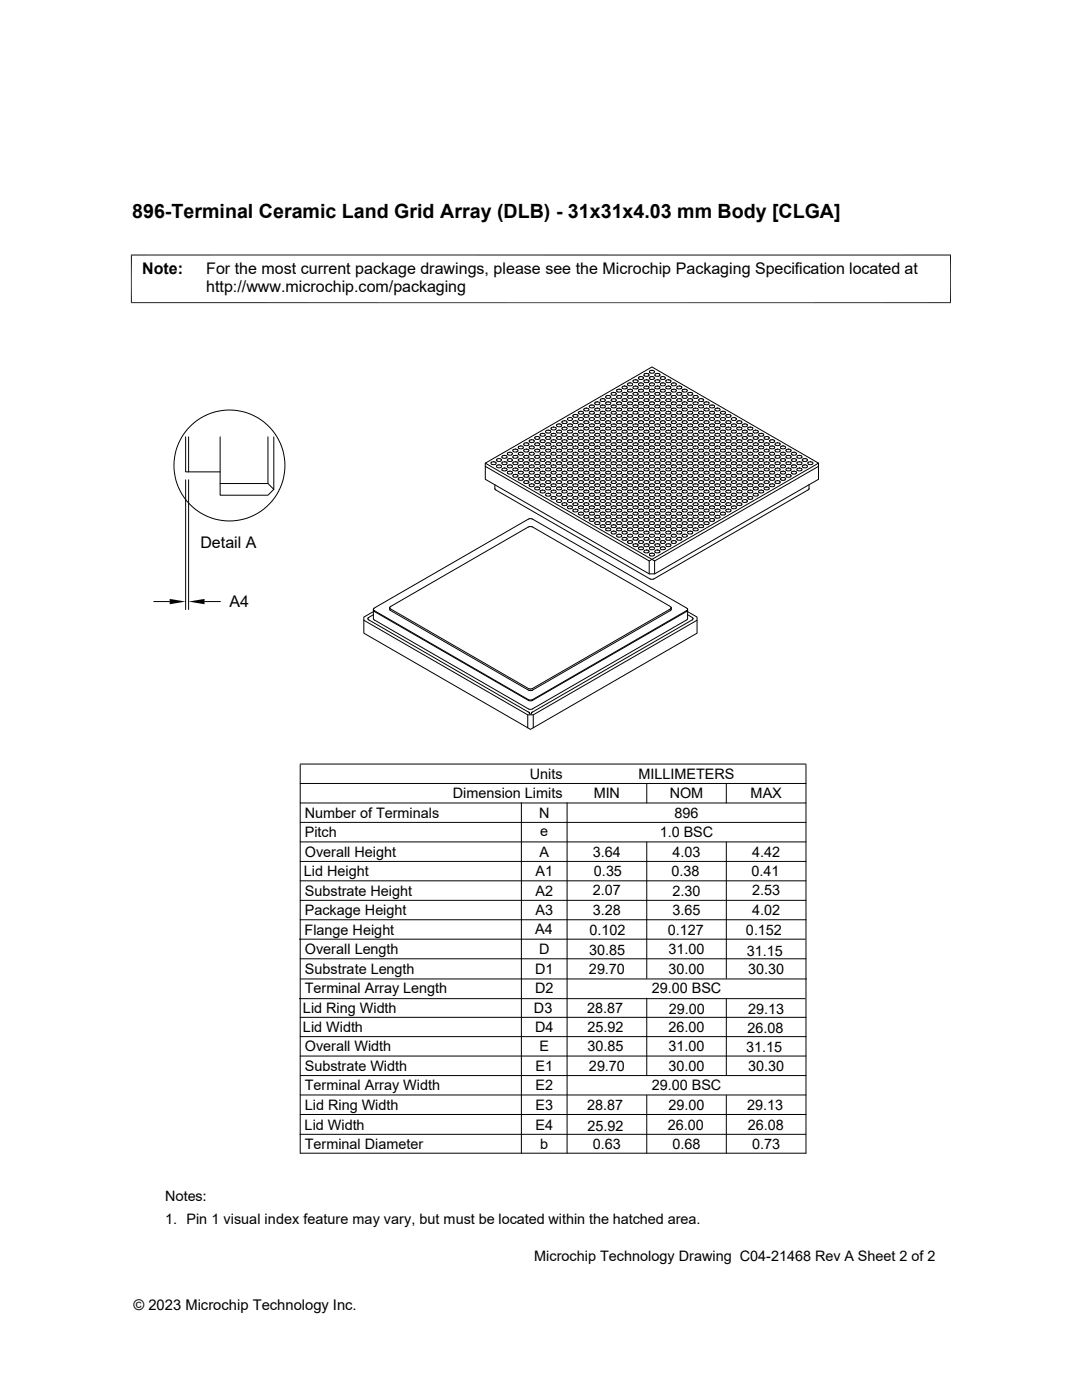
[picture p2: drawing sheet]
<svg xmlns="http://www.w3.org/2000/svg" width="216mm" height="279mm" viewBox="0 0 216 279" stroke-linecap="round" stroke-linejoin="round" font-family="sans-serif">
<defs><g id="words">
<text font-size="3.9" x="26.4" y="43.5">896-Terminal Ceramic Land Grid Array (DLB) - 31x31x4.03 mm Body [CLGA]</text>
<g font-size="3.2">
<text x="28.4" y="54.7">Note:</text>
<text x="41.1" y="58.3">http://www.microchip.com/packaging</text>
<text x="41.1" y="54.7">For the most current package drawings, please see the Microchip Packaging Specification located at</text>
<text x="40" y="109.4">Detail A</text>
<text x="45.8" y="121.2">A4</text>
</g>
<g font-size="2.9">
<text x="105.7" y="155.4">Units</text>
<text x="127.4" y="155.4">MILLIMETERS</text>
<text x="90.4" y="159.3">Dimension Limits</text>
<text x="118.5" y="159.3">MIN</text>
<text x="133.6" y="159.3">NOM</text>
<text x="149.8" y="159.3">MAX</text>
<text x="60.8" y="163.2">Number of Terminals</text>
<text x="60.8" y="167.1">Pitch</text>
<text x="107.6" y="163.2">N</text>
<text x="107.8" y="166.8">e</text>
<text x="131.6" y="167.1">1.0 BSC</text>
<text x="134.6" y="163.2">896</text>
<text x="60.8" y="171">Overall Height</text>
<text x="107.6" y="171">A</text>
<text x="118.3" y="171">3.64</text>
<text x="134.2" y="171">4.03</text>
<text x="150.1" y="171">4.42</text>
<text x="60.6" y="174.8">Lid Height</text>
<text x="60.8" y="178.8">Substrate Height</text>
<text x="106.8" y="178.8">A2</text>
<text x="106.8" y="174.9">A1</text>
<text x="118.3" y="178.7">2.07</text>
<text x="118.5" y="174.9">0.35</text>
<text x="134" y="174.8">0.38</text>
<text x="134.2" y="178.8">2.30</text>
<text x="150" y="174.8">0.41</text>
<text x="150.1" y="178.7">2.53</text>
<text x="60.8" y="182.6">Package Height</text>
<text x="106.8" y="182.6">A3</text>
<text x="118.3" y="182.6">3.28</text>
<text x="134.2" y="182.6">3.65</text>
<text x="150.1" y="182.6">4.02</text>
<text x="60.8" y="186.5">Flange Height</text>
<text x="60.8" y="190.4">Overall Length</text>
<text x="106.8" y="186.4">A4</text>
<text x="107.6" y="190.4">D</text>
<text x="117.6" y="190.5">30.85</text>
<text x="117.6" y="186.5">0.102</text>
<text x="133.2" y="186.5">0.127</text>
<text x="133.4" y="190.4">31.00</text>
<text x="148.8" y="186.7">0.152</text>
<text x="149" y="190.8">31.15</text>
<text x="60.8" y="194.3">Substrate Length</text>
<text x="106.8" y="194.3">D1</text>
<text x="117.5" y="194.3">29.70</text>
<text x="133.4" y="194.3">30.00</text>
<text x="149.3" y="194.3">30.30</text>
<text x="60.5" y="202.2">Lid Ring Width</text>
<text x="60.8" y="198.2">Terminal Array Length</text>
<text x="106.6" y="202.2">D3</text>
<text x="106.8" y="198.2">D2</text>
<text x="117.2" y="202.2">28.87</text>
<text x="130" y="198.2">29.00 BSC</text>
<text x="133.5" y="202.3">29.00</text>
<text x="149.3" y="202.3">29.13</text>
<text x="60.5" y="206">Lid Width</text>
<text x="60.8" y="209.8">Overall Width</text>
<text x="106.8" y="205.9">D4</text>
<text x="107.6" y="209.8">E</text>
<text x="117.2" y="209.7">30.85</text>
<text x="117.2" y="206">25.92</text>
<text x="133.4" y="206">26.00</text>
<text x="133.4" y="209.8">31.00</text>
<text x="148.9" y="209.9">31.15</text>
<text x="149.1" y="206.1">26.08</text>
<text x="60.8" y="213.7">Substrate Width</text>
<text x="106.8" y="213.7">E1</text>
<text x="117.5" y="213.7">29.70</text>
<text x="133.4" y="213.7">30.00</text>
<text x="149.3" y="213.7">30.30</text>
<text x="60.8" y="221.5">Lid Ring Width</text>
<text x="60.8" y="217.6">Terminal Array Width</text>
<text x="106.8" y="221.5">E3</text>
<text x="106.8" y="217.6">E2</text>
<text x="117.2" y="221.6">28.87</text>
<text x="130" y="217.6">29.00 BSC</text>
<text x="133.4" y="221.5">29.00</text>
<text x="149.1" y="221.6">29.13</text>
<text x="60.8" y="225.6">Lid Width</text>
<text x="106.8" y="225.5">E4</text>
<text x="117.2" y="225.6">25.92</text>
<text x="133.2" y="225.5">26.00</text>
<text x="149.2" y="225.6">26.08</text>
<text x="60.8" y="229.2">Terminal Diameter</text>
<text x="107.8" y="229.2">b</text>
<text x="118.3" y="229.2">0.63</text>
<text x="134.2" y="229.2">0.68</text>
<text x="150.1" y="229.2">0.73</text>
<text x="32.9" y="239.7">Notes:</text>
<text x="32.9" y="244.3">1. Pin 1 visual index feature may vary, but must be located within the hatched area.</text>
<text x="106.6" y="251.7">Microchip Technology Drawing C04-21468 Rev A Sheet 2 of 2</text>
<text x="26.6" y="261.3">© 2023 Microchip Technology Inc.</text>
</g>
</g></defs>
<g fill="none" stroke="#000" stroke-width=".2">
<path d="M26.1 50.9h163.7M26.2 50.8v9.7M189.7 50.8v9.7M26.1 60.4h163.7M119.9 79.6l-.1 .2a.44 .44 0 0 0 .2 .4 .44 .44 0 0 0 .5-.1M120.3 79.6l-.4 .1M120.3 79.5h.1M120.3 79.6h.2M120.5 79.6l.2 .1M120.7 79.6l.1 .3-.3 .2M121.1 79l-.2 .1a.27 .27 0 0 0 0 .2 .27 .27 0 0 0 .2 .2M121.2 79.5h.4"/>
<path d="M121.4 78.9l-.2 .1M121.4 78.9h.1M121.4 78.9l.5 .2v.2l-.3 .2M122 78.5a.51 .51 0 0 0 .5 .4 .51 .51 0 0 0 .5-.4M122.1 79.6l-.1 .2a.52 .52 0 0 0 .5 .3 .52 .52 0 0 0 .5-.3l-.2-.2M122.1 78.4l-.1 .1M122.4 79.6l-.3 .1M122.4 78.3l-.3 .1M122.4 79.5h.1M122.4 78.3h.1M122.4 79.6l.4 .1M122.4 78.3l.4 .1"/>
<path d="M122.8 78.4l.2 .1M123 77.9l.4-.2a.37 .37 0 0 1 .6 0 .37 .37 0 0 1 0 .5 .37 .37 0 0 1-.6 .1 .33 .33 0 0 1-.4-.4zM123.3 79.5h.5M123.5 78.9l-.2 .1a.28 .28 0 0 0-.3 .2 .28 .28 0 0 0 .3 .3M123.5 78.9h.1M123.5 77.7h.1M123.5 78.9l.5 .2v.2l-.2 .2M124.1 78.5v.2l.3 .2 .7-.2M124.1 77.4l.2 .2M124.3 79.6l-.2 .2a.56 .56 0 0 0 .5 .4 .56 .56 0 0 0 .5-.3M124.3 78.4l-.2 .1M124.6 79.6l-.3 .1"/>
<path d="M124.6 78.3l-.3 .1M124.6 79.5h.1M124.6 78.3h.1M124.6 77h.1M124.6 79.6l.4 .1M124.6 78.3l.4 .1M125 79.6l.1 .2M125 78.4l.1 .1M125 77.5h-.7M125.1 79.8v.2M125.1 78.5v.2M125.1 77.2v.2"/>
<path d="M125.1 77.2l-.6-.2a.31 .31 0 0 0-.3 .1 .31 .31 0 0 0-.1 .3M125.1 77.4l-.1 .2M125.2 79.3l.3 .2M125.2 79.1v.2M125.2 77.9v.2M125.2 76.6v.2M125.5 79.5h.4M125.7 77.7h.1a.29 .29 0 0 1 .4 0 .29 .29 0 0 1 0 .4l-.4 .2-.6-.2M125.7 78.9l-.5 .2M125.7 77.7l-.5 .2M125.7 76.4l-.5 .2M125.7 78.9h.1"/>
<path d="M125.7 77.7h.1M125.7 76.4h.1M125.7 76.4h.1a.31 .31 0 0 1 .4 .1 .31 .31 0 0 1 0 .3M125.7 78.9l.5 .2v.2l-.3 .2M126.2 76.8l-.4 .2-.6-.2M126.3 78.5l.1 .3 .6 .1M126.3 77.4l.1 .2M126.4 79.6l-.1 .2a.44 .44 0 0 0 .3 .4 .44 .44 0 0 0 .4-.1M126.4 77.5l.6 .1M126.4 76.3h.6M126.4 78.4l-.1 .1M126.8 79.6l-.4 .1"/>
<path d="M126.8 78.3l-.4 .1M126.8 75.8l-.5 .2 .1 .3M126.8 79.5h.1M126.8 78.3h.1M126.8 77h.1M126.8 75.8h.1M126.8 79.6h.2M126.8 78.3h.2M126.8 75.8h.2M127 77.1l-.3-.1a.31 .31 0 0 0-.3 .1 .31 .31 0 0 0-.1 .3M127 79.6l.2 .1M127 78.3l.2 .1"/>
<path d="M127 77.1l.3 .1v.2M127 75.8l.3 .2-.1 .3M127.2 79.6l.1 .3-.3 .2M127.2 78.4l.1 .1M127.2 77.5l-.2 .1M127.2 76.3h-.2M127.3 78.5v.2l-.3 .2M127.3 77.4l-.1 .2M127.4 76.8l.3 .2M127.4 75.5l.1 .2M127.5 75.6l.2 .1M127.7 79l-.2 .1a.27 .27 0 0 0-.1 .2 .27 .27 0 0 0 .3 .2"/>
<path d="M127.7 77.7l-.3 .2 .3 .3M127.7 76.4l-.3 .2v.2M127.7 75.2l-.3 .2v.2M127.7 79.5h.4M127.7 75.2h.6l.1 .4M127.9 77.7h.1a.29 .29 0 0 1 .3 0 .29 .29 0 0 1 .1 .4l-.7 .1M127.9 78.9l-.2 .1M127.9 77.7h-.2M127.9 76.4h-.2M127.9 78.9h.1M127.9 77.7h.1M127.9 76.4h.1"/>
<path d="M127.9 75.1h.1M127.9 76.4h.1a.31 .31 0 0 1 .3 .1 .31 .31 0 0 1 .1 .3M127.9 78.9l.5 .2v.2l-.3 .2M128.3 75.6l-.6 .1M128.4 75.5l-.1 .2M128.4 76.8l-.3 .2h-.4M128.5 77.4a.5 .5 0 0 1 .5-.4 .5 .5 0 0 1 .5 .4M128.5 78.5a.5 .5 0 0 0 .5 .4 .5 .5 0 0 0 .5-.4M128.5 77.4l.1 .2M128.6 79.6l-.1 .2a.5 .5 0 0 0 .5 .3 .5 .5 0 0 0 .5-.3l-.1-.2M128.6 74.6l-.1 .1a.5 .5 0 0 0 .5 .4 .5 .5 0 0 0 .5-.4l-.1-.1M128.6 78.4l-.1 .1"/>
<path d="M129 79.6l-.4 .1M129 78.3l-.4 .1M129 75.8l-.5 .2 .1 .3M129 74.5l-.4 .1M129 79.5h.1M129 78.3h.1M129 77h.1M129 75.8h.1M129 74.5h.1M129 79.6l.4 .1M129 78.3l.4 .1M129 75.8l.5 .2-.1 .3"/>
<path d="M129 74.5l.4 .1M129.4 78.4l.1 .1M129.4 77.5h-.8M129.4 76.3h-.8M129.5 77.4l-.1 .2M129.6 76.8l.3 .2M129.6 75.5l.1 .2M129.6 74.1l.1 .3M129.7 75.6l.2 .1M129.7 74.4l.2 .1M129.9 79l-.3 .1a.27 .27 0 0 0 0 .2 .27 .27 0 0 0 .3 .2M129.9 77.7l-.3 .2 .3 .3"/>
<path d="M129.9 76.4l-.3 .2v.2M129.9 75.2l-.3 .2v.2M129.9 73.9l-.3 .2M129.9 79.5h.4M129.9 75.2h.6l.1 .4M129.9 73.9h.5l.2 .2M130.1 77.7h.1a.29 .29 0 0 1 .3 0 .29 .29 0 0 1 .1 .4l-.7 .1M130.1 78.9l-.2 .1M130.1 77.7h-.2M130.1 76.4h-.2M130.1 78.9h.1M130.1 77.7h.1"/>
<path d="M130.1 76.4h.1M130.1 75.1h.1M130.1 73.9h.1M130.1 76.4h.1a.31 .31 0 0 1 .3 .1 .31 .31 0 0 1 .1 .3M130.1 78.9l.5 .2v.2l-.3 .2M130.5 75.6l-.6 .1M130.5 74.4l-.6 .1M130.6 74.1l-.1 .3M130.6 75.5l-.1 .2M130.6 76.8l-.3 .2h-.4M130.7 78.5v.2l.3 .2 .7-.2M130.7 77.4l.1 .2"/>
<path d="M130.8 79.6l-.1 .2a.56 .56 0 0 0 .4 .4 .56 .56 0 0 0 .6-.3M130.8 78.4l-.1 .1M130.8 74.6l-.1 .1a.56 .56 0 0 0 .4 .4 .56 .56 0 0 0 .6-.2M131.2 79.6l-.4 .1M131.2 78.3l-.4 .1M131.2 75.8l-.5 .2 .1 .3M131.2 74.5l-.4 .1M131.2 79.5h.1M131.2 78.3h.1M131.2 77h.1M131.2 75.8h.1M131.2 74.5h.1"/>
<path d="M131.2 79.6l.4 .1M131.2 78.3l.4 .1M131.2 75.8l.5 .2M131.2 74.5l.4 .1M131.6 79.6l.1 .2M131.6 78.4l.1 .1M131.6 74.6l.1 .1M131.6 77.5h-.8M131.6 76.3h-.8M131.7 79.8v.2M131.7 78.5v.2M131.7 77.2v.2"/>
<path d="M131.7 76v.2M131.7 74.7v.2M131.7 77.2l-.6-.2a.31 .31 0 0 0-.4 .1 .31 .31 0 0 0 0 .3M131.7 77.4l-.1 .2M131.7 76.2l-.1 .1M131.8 75.4a.55 .55 0 0 1 .5-.3 .55 .55 0 0 1 .5 .5M131.8 79.3l.2 .2M131.8 75.5l.1 .2M131.8 79.1v.2M131.8 77.9v.2M131.8 76.6v.2M131.8 75.4v.2"/>
<path d="M132.1 79.5h.4M132.3 77.7h.1a.29 .29 0 0 1 .3 0 .29 .29 0 0 1 .1 .4l-.4 .2-.6-.2M132.3 78.9l-.5 .2M132.3 77.7l-.5 .2M132.3 76.4l-.5 .2M132.3 78.9h.1M132.3 77.7h.1M132.3 76.4h.1M132.3 75.1h.1M132.3 76.4h.1a.31 .31 0 0 1 .3 .1 .31 .31 0 0 1 .1 .3M132.3 78.9l.5 .2v.2l-.3 .2M132.6 75.6h-.7"/>
<path d="M132.8 75.5l-.2 .2M132.8 76.8l-.4 .2-.6-.2M132.9 78.5l.1 .3 .6 .1M132.9 77.4l.1 .2M133 79.6l-.1 .2a.44 .44 0 0 0 .2 .4 .44 .44 0 0 0 .5-.1M133 77.5l.6 .1M133 76.3h.6M133 78.4l-.1 .1M133.3 79.6l-.3 .1M133.3 78.3l-.3 .1M133.3 75.8l-.4 .2 .1 .3M133.3 79.5h.1"/>
<path d="M133.3 78.3h.1M133.3 77h.1M133.3 75.8h.1M133.4 79.6h.2M133.4 78.3h.2M133.4 75.8h.2M133.6 77.1l-.4-.1a.31 .31 0 0 0-.3 .1 .31 .31 0 0 0 0 .3M133.6 79.6l.1 .1M133.6 78.3l.1 .1M133.6 77.1l.2 .1v.2M133.6 75.8l.3 .2-.2 .3M133.7 79.6l.2 .3-.3 .2"/>
<path d="M133.7 78.4l.2 .1M133.7 77.5l-.1 .1M133.7 76.3h-.1M133.8 78.5l.1 .2-.3 .2M133.9 77.4l-.2 .2M133.9 77.9l.4-.2a.37 .37 0 0 1 .6 0 .37 .37 0 0 1 0 .5 .37 .37 0 0 1-.6 .1 .33 .33 0 0 1-.4-.4zM134.2 79.5h.5M134.5 78.9l-.3 .1a.28 .28 0 0 0-.3 .2 .28 .28 0 0 0 .3 .3M134.5 76.4l-.4 .1-.1 .3M134.5 78.9h.1M134.5 77.7h.1M134.5 76.4h.1"/>
<path d="M134.5 76.4h.1a.31 .31 0 0 1 .3 .1 .31 .31 0 0 1 0 .3M134.5 78.9l.4 .2v.2l-.2 .2M134.9 76.8l-.3 .2-.7-.2M135 78.5l.2 .3 .5 .1M135 77.4l.2 .2M135.2 79.6l-.2 .2a.44 .44 0 0 0 .3 .4 .44 .44 0 0 0 .4-.1M135.2 77.5l.5 .1M135.2 78.4l-.2 .1M135.5 79.6l-.3 .1M135.5 78.3l-.3 .1M135.5 79.5h.1M135.5 78.3h.1"/>
<path d="M135.5 77h.1M135.5 79.6h.2M135.5 78.3h.2M135.7 77.1l-.3-.1a.31 .31 0 0 0-.3 .1 .31 .31 0 0 0-.1 .3M135.8 79.6l.1 .1M135.8 78.3l.1 .1M135.8 77.1l.2 .1v.2M135.9 79.6l.1 .3-.2 .2M135.9 78.4l.1 .1M135.9 77.5l-.1 .1M136 78.5v.2l-.2 .2M136 77.4l-.1 .2"/>
<path d="M136.4 79l-.2 .1a.27 .27 0 0 0-.1 .2 .27 .27 0 0 0 .3 .2M136.4 77.7l-.3 .2 .3 .3M136.4 79.5h.4M136.6 77.7h.1a.29 .29 0 0 1 .4 0 .29 .29 0 0 1 0 .4l-.7 .1M136.6 78.9l-.2 .1M136.6 77.7h-.2M136.6 78.9h.1M136.6 77.7h.1M136.6 78.9l.5 .2v.2l-.3 .2M137.2 78.5v.2l.3 .2 .7-.2M137.4 79.6l-.2 .2a.56 .56 0 0 0 .5 .4 .56 .56 0 0 0 .5-.3M137.4 78.4l-.2 .1"/>
<path d="M137.7 79.6l-.3 .1M137.7 78.3l-.3 .1M137.7 79.5h.1M137.7 78.3h.1M137.7 79.6l.4 .1M137.7 78.3l.4 .1M138.1 79.6l.1 .2M138.1 78.4l.1 .1M138.2 79.8v.2M138.2 78.5v.2M138.6 79.5h.4M138.8 78.9l-.5 .2v.2l.3 .2"/>
<path d="M138.8 78.9h.1M138.8 78.9l.5 .2v.2l-.3 .2M139.5 79.6l-.1 .2a.5 .5 0 0 0 .5 .3 .5 .5 0 0 0 .5-.3l-.1-.2M139.9 79.6l-.4 .1M139.9 79.5h.1M139.9 79.6l.4 .1M37 87.2v7h6.9M37 95.8v25.8M37.6 87.2v7M37.6 95.8v25.8M43.9 87.2v11.6h9.6l1.1-1.1v-10.5M53.5 96.5l1.1 1.2"/>
<path d="M53.5 87.2v9.3h-9.6M96.8 92.4l33.3-19.2 33.2 19.2-33.2 19.2zM96.8 92.4v3.3l32.7 18.8h1.1l32.7-18.8v-3.3M96.8 93.1l32.7 18.9v2.5M98.1 92.6l.6 .1M98.5 92.2h-.1a.3 .3 0 0 0-.3 0 .3 .3 0 0 0-.1 .3l.1 .2M98.5 92.1h.1M98.5 92.2h.2M98.7 92.2l.3 .2-.2 .3M98.7 96.7v.9l.2 .1M98.8 92.6l-.1 .1M98.9 97.8l31.1 17.8 .5-.1 30.7-17.7"/>
<path d="M99.1 91.9a.5 .5 0 0 1 .5-.4 .5 .5 0 0 1 .5 .4M99.1 93.2l.4 .2 .6-.2M99.1 91.9l.1 .1M99.2 92h.7M99.6 92.8h-.1a.31 .31 0 0 0-.4 .1 .31 .31 0 0 0 0 .3M99.6 92.8h.1M99.6 91.5h.1M99.6 92.8h.3l.2 .4M100.1 91.9l-.2 .1M100.2 93.8l.1 .1M100.3 91l-.1 .1a.52 .52 0 0 0 .5 .4 .52 .52 0 0 0 .5-.4l-.2-.1M100.6 93.4h-.1a.31 .31 0 0 0-.3 .1 .31 .31 0 0 0 0 .3"/>
<path d="M100.6 92.2h-.1a.3 .3 0 0 0-.3 0 .3 .3 0 0 0 0 .3l.1 .2M100.6 90.9l-.3 .1M100.6 92.1h.1M100.6 93.4h.1M100.6 90.9h.1M100.6 93.4a.37 .37 0 0 1 .6 .4M100.6 92.2h.2a.3 .3 0 0 1 .3 0 .3 .3 0 0 1 .1 .3l-.2 .2M100.6 90.9l.4 .1M101 93.9h-.7M101 92.6h-.7M101.2 93.8l-.2 .1M101.2 91.7l.7-.2a.31 .31 0 0 1 .3 .1 .31 .31 0 0 1 0 .3"/>
<path d="M101.2 91.9l.2 .1M101.2 90.7l.2 .1M101.3 94.2v.2M101.3 93v.2M101.3 91.7v.2M101.3 90.4v.3M101.4 94.1l-.2 .1M101.4 92h.7M101.4 90.8h.7M101.7 94l-.3 .1M101.7 92.8l-.5 .2M101.7 90.3l-.5 .2"/>
<path d="M101.7 92.8h.1M101.7 94h.1M101.7 91.5h.1M101.7 90.3h.1M101.7 90.3l.5 .2M101.7 94l.4 .1M101.7 92.8h.4l.1 .4M102.1 94.1l.1 .1a.55 .55 0 0 1-.4 .5 .55 .55 0 0 1-.6-.3M102.2 93.2l-.3 .2-.7-.2M102.2 90.4l-.1 .4M102.2 91.9l-.1 .1M102.3 94.8a.51 .51 0 0 0 .5 .5 .51 .51 0 0 0 .5-.5"/>
<path d="M102.3 89.8a.51 .51 0 0 0 .5 .4 .51 .51 0 0 0 .5-.4M102.3 93.8l.2 .1M102.5 91l-.2 .1a.52 .52 0 0 0 .5 .4 .52 .52 0 0 0 .5-.4l-.1-.1M102.5 89.7l-.2 .1M102.5 94.7l-.2 .2M102.8 94.7l-.3 .1M102.8 93.4h-.1a.31 .31 0 0 0-.3 .1 .31 .31 0 0 0-.1 .3M102.8 92.2h-.1a.3 .3 0 0 0-.3 0 .3 .3 0 0 0-.1 .3l.2 .2M102.8 90.9l-.3 .1M102.8 89.6l-.3 .1M102.8 92.1h.1M102.8 93.4h.1"/>
<path d="M102.8 94.7h.1M102.8 90.9h.1M102.8 89.6h.1M102.8 94.7l.4 .1M102.8 93.4l.4 .1 .1 .3M102.8 92.2h.1a.3 .3 0 0 1 .4 0 .3 .3 0 0 1 0 .3l-.1 .2M102.8 90.9l.4 .1M102.8 89.6l.4 .1M103.2 89.7l.1 .1M103.2 94.7l.1 .2M103.2 93.9h-.7M103.2 92.6h-.7"/>
<path d="M103.3 93.8l-.1 .1M103.4 91.7l.6-.2a.31 .31 0 0 1 .3 .1 .31 .31 0 0 1 .1 .3M103.4 91.9l.1 .1M103.4 90.7l.1 .1M103.4 95.5v.2M103.4 94.2v.2M103.4 93v.2M103.4 91.7v.2M103.4 90.4v.3M103.4 89.2v.2M103.5 94.1l-.1 .1M103.6 92h.7"/>
<path d="M103.6 90.8h.7M103.9 95.3l-.5 .2M103.9 94l-.3 .1M103.9 92.8l-.5 .2M103.9 90.3l-.5 .2M103.9 89l-.5 .2M103.9 92.8h.1M103.9 94h.1M103.9 95.3h.1M103.9 91.5h.1M103.9 90.3h.1M103.9 89h.1"/>
<path d="M103.9 90.3l.5 .2M103.9 95.3l.5 .2a.56 .56 0 0 1-.4 .4 .56 .56 0 0 1-.6-.2M103.9 94l.4 .1M103.9 92.8h.4l.1 .4M103.9 89l.5 .2a.56 .56 0 0 1-.4 .4 .56 .56 0 0 1-.6-.2M104.3 94.1l.1 .3-.2 .2h-.4l-.4-.2M104.4 93.2l-.4 .2-.6-.2M104.4 90.4l-.1 .4M104.4 91.9l-.1 .1M104.5 94.8l.1 .4h.6M104.5 89.8l.1 .3 .6 .1M104.5 93.8l.1 .1"/>
<path d="M104.5 88.8l.1 .1M104.6 96l-.1 .1a.44 .44 0 0 0 .3 .4 .44 .44 0 0 0 .4 0M104.6 93.9l.6 .1M104.6 92.6l.6 .1M104.6 91l-.1 .3 .7 .1M104.6 89.7l-.1 .1M104.6 88.9h.6M104.6 94.7l-.1 .2M105 95.9l-.4 .1M105 94.7l-.4 .1M105 93.4h-.1a.31 .31 0 0 0-.3 .1 .31 .31 0 0 0-.1 .3M105 92.2l-.5 .2 .1 .3"/>
<path d="M105 90.9l-.4 .1M105 89.6l-.4 .1M105 88.4h-.1a.31 .31 0 0 0-.3 .1 .31 .31 0 0 0-.1 .3M105 92.1h.1M105 93.4h.1M105 94.7h.1M105 95.9h.1M105 90.9h.1M105 89.6h.1M105 88.4h.1M105 95.9h.2M105 94.7h.2"/>
<path d="M105 93.4h.2M105 92.2h.2M105 90.9h.2M105 89.6l.2 .1M105 88.4h.2M105.2 95.9l.2 .1M105.2 94.7l.2 .1M105.2 93.4l.3 .2v.2M105.2 92.2l.3 .2-.1 .3M105.2 90.9l.2 .1M105.2 89.7h.2M105.2 88.4l.3 .2v.2"/>
<path d="M105.4 96l.1 .3-.3 .2M105.4 91l.1 .2-.3 .2M105.4 89.7l.1 .1M105.4 94.7l.1 .2M105.4 93.9l-.2 .1M105.4 92.6l-.2 .1M105.4 88.9h-.2M105.5 94.8v.3l-.3 .1M105.5 89.8v.2l-.3 .2M105.5 93.8l-.1 .1M105.5 88.8l-.1 .1M105.6 93.2l.1 .1"/>
<path d="M105.6 91.9l.1 .1M105.6 96.7l.1 .4M105.6 90.4l.1 .4M105.7 95.4l-.1 .2 .1 .2M105.7 94.1l-.1 .3 .1 .2M105.7 92.8l-.1 .4M105.7 91.6l-.1 .3M105.7 89.1l-.1 .2 .1 .2M105.7 87.8l-.1 .3 .1 .2M105.7 96.6l-.1 .2M105.7 90.3l-.1 .2M105.7 96.6h.5l.4 .2"/>
<path d="M105.7 91.6l.5-.1a.31 .31 0 0 1 .3 .1 .31 .31 0 0 1 .1 .3M105.7 97h.8M105.7 92h.8M105.7 90.8h.8M106.1 95.3l-.4 .1M106.1 94l-.4 .1M106.1 92.8l-.4 .1M106.1 90.3h-.4M106.1 89l-.4 .1M106.1 87.8h-.4M106.1 92.8h.1M106.1 94h.1"/>
<path d="M106.1 95.3h.1M106.1 96.5h.1M106.1 91.5h.1M106.1 90.3h.1M106.1 89h.1M106.1 87.7h.1M106.1 90.3l.5 .2M106.1 95.3l.5 .2a.51 .51 0 0 1-.9 .3M106.1 94l.4 .1M106.1 92.8h.4l.1 .4M106.1 89l.5 .2a.51 .51 0 0 1-.9 .3M106.1 87.8h.4"/>
<path d="M106.5 94.1l.1 .1a.51 .51 0 0 1-.3 .4 .51 .51 0 0 1-.6-.1M106.5 87.8l.1 .2-.1 .2h-.8M106.6 93.2l-.4 .2-.5-.1M106.6 96.7l-.1 .4M106.6 90.4l-.1 .4M106.6 91.9l-.1 .1M106.7 94.8a.51 .51 0 0 0 .5 .5 .51 .51 0 0 0 .5-.5M106.7 89.8a.51 .51 0 0 0 .5 .4 .51 .51 0 0 0 .5-.4M106.7 93.8l.1 .1M106.7 88.8l.1 .1M106.8 96l-.1 .1a.52 .52 0 0 0 .5 .4 .52 .52 0 0 0 .5-.4l-.1-.1M106.8 91l-.1 .1a.52 .52 0 0 0 .5 .4 .52 .52 0 0 0 .5-.4l-.1-.1"/>
<path d="M106.8 89.7l-.1 .1M106.8 94.7l-.1 .2M107 97.2l-.3 .2 .1 .3M107.2 97.2h.2M107.2 97.2h-.2M107.2 95.9l-.4 .1M107.2 94.7l-.4 .1M107.2 93.4l-.4 .1-.1 .3M107.2 92.2h-.1a.3 .3 0 0 0-.3 0 .3 .3 0 0 0-.1 .3l.1 .2M107.2 90.9l-.4 .1M107.2 89.6l-.4 .1M107.2 88.4h-.1a.31 .31 0 0 0-.3 .1 .31 .31 0 0 0-.1 .3"/>
<path d="M107.2 87.1h-.1a.3 .3 0 0 0-.3 .1 .3 .3 0 0 0-.1 .3l.1 .1M107.2 92.1h.1M107.2 93.4h.1M107.2 94.7h.1M107.2 95.9h.1M107.2 97.2h.1M107.2 90.9h.1M107.2 89.6h.1M107.2 88.4h.1M107.2 87.1h.1M107.2 95.9l.4 .1M107.2 94.7l.4 .1"/>
<path d="M107.2 93.4a.37 .37 0 0 1 .5 .4M107.2 92.2h.1a.3 .3 0 0 1 .3 0 .3 .3 0 0 1 .1 .3l-.1 .2M107.2 90.9l.4 .1M107.2 89.6l.4 .1M107.2 88.4a.37 .37 0 0 1 .5 .4M107.2 87.1h.1a.3 .3 0 0 1 .3 .1 .3 .3 0 0 1 .1 .3l-.1 .1M107.4 97.2l.3 .2-.1 .3M107.6 97.7h-.8M107.6 89.7l.1 .1M107.6 94.7l.1 .2M107.6 93.9h-.8M107.6 92.6h-.8"/>
<path d="M107.6 88.9h-.8M107.6 87.6h-.8M107.7 93.8l-.1 .1M107.7 88.8l-.1 .1M107.8 98.2l.1 .1M107.8 93.2l.1 .1M107.8 91.9l.1 .1M107.8 86.9l.1 .1M107.8 96.7l.1 .4M107.8 90.4l.1 .4M107.9 97.9l-.1 .3M107.9 95.4l-.1 .2 .1 .2"/>
<path d="M107.9 94.1l-.1 .3 .1 .2M107.9 92.8l-.1 .4M107.9 91.6l-.1 .3M107.9 89.1l-.1 .2 .1 .2M107.9 87.8l-.1 .3 .1 .2M107.9 86.6l-.1 .3M107.9 96.6l-.1 .2M107.9 90.3l-.1 .2M107.9 96.6h.5l.4 .2M107.9 91.6l.5-.1a.31 .31 0 0 1 .3 .1 .31 .31 0 0 1 .1 .3M107.9 86.6l.5-.1a.31 .31 0 0 1 .3 .1 .31 .31 0 0 1 .1 .3M107.9 97h.7"/>
<path d="M107.9 92h.7M107.9 90.8h.7M108.3 97.8l-.4 .1M108.3 95.3l-.4 .1M108.3 94l-.4 .1M108.3 92.8l-.4 .1M108.3 90.3h-.4M108.3 89l-.4 .1M108.3 87.8h-.4M108.3 92.8h.1M108.3 94h.1M108.3 95.3h.1"/>
<path d="M108.3 96.5h.1M108.3 97.8h.1M108.3 91.5h.1M108.3 90.3h.1M108.3 89h.1M108.3 87.7h.1M108.3 86.5h.1M108.3 90.3l.5 .2M108.3 97.8l.3 .1 .2 .3M108.3 95.3l.5 .2a.51 .51 0 0 1-.9 .3M108.3 94l.3 .1M108.3 92.8h.3l.2 .4"/>
<path d="M108.3 89l.5 .2a.51 .51 0 0 1-.9 .3M108.3 87.8h.3M108.6 94.1l.2 .1a.51 .51 0 0 1-.3 .4 .51 .51 0 0 1-.6-.1M108.6 87.8l.2 .1a.51 .51 0 0 1-.3 .4 .51 .51 0 0 1-.6-.1M108.8 93.2l-.4 .2-.5-.1M108.8 98.2l-.4 .2-.5-.1M108.8 96.7l-.2 .4M108.8 90.4l-.2 .4M108.8 86.9l-.4 .2-.5-.1M108.8 91.9l-.2 .1M108.9 94.8a.51 .51 0 0 0 .5 .5 .51 .51 0 0 0 .5-.5M108.9 89.8a.51 .51 0 0 0 .5 .4 .51 .51 0 0 0 .5-.4"/>
<path d="M108.9 98.8l.1 .2M108.9 93.8l.1 .1M108.9 88.8l.1 .1M109 96l-.1 .1a.52 .52 0 0 0 .5 .4 .52 .52 0 0 0 .5-.4l-.2-.1M109 91l-.1 .1a.52 .52 0 0 0 .5 .4 .52 .52 0 0 0 .5-.4l-.2-.1M109 89.7l-.1 .1M109 85.9l-.1 .1a.52 .52 0 0 0 .5 .4 .52 .52 0 0 0 .5-.4l-.2-.1M109 94.7l-.1 .2M109.2 97.2l-.3 .2 .1 .3M109.4 97.2h.2M109.4 98.4h-.1a.31 .31 0 0 0-.4 .1 .31 .31 0 0 0 0 .3M109.4 97.2h-.2"/>
<path d="M109.4 95.9l-.4 .1M109.4 94.7l-.4 .1M109.4 93.4h-.1a.31 .31 0 0 0-.4 .1 .31 .31 0 0 0 0 .3M109.4 92.2h-.1a.3 .3 0 0 0-.3 0 .3 .3 0 0 0-.1 .3l.1 .2M109.4 90.9l-.4 .1M109.4 89.6l-.4 .1M109.4 88.4h-.1a.31 .31 0 0 0-.4 .1 .31 .31 0 0 0 0 .3M109.4 87.1h-.1a.3 .3 0 0 0-.3 .1 .3 .3 0 0 0-.1 .3l.1 .1M109.4 85.9h-.4M109.4 92.1h.1M109.4 93.4h.1M109.4 94.7h.1"/>
<path d="M109.4 95.9h.1M109.4 97.2h.1M109.4 98.4h.1M109.4 90.9h.1M109.4 89.6h.1M109.4 88.4h.1M109.4 87.1h.1M109.4 85.9h.1M109.4 98.4a.37 .37 0 0 1 .5 .4M109.4 95.9l.3 .1M109.4 94.7l.3 .1M109.4 93.4a.37 .37 0 0 1 .5 .4"/>
<path d="M109.4 92.2h.1a.3 .3 0 0 1 .3 0 .3 .3 0 0 1 .1 .3l-.2 .2M109.4 90.9l.3 .1M109.4 89.6l.3 .1M109.4 88.4a.37 .37 0 0 1 .5 .4M109.4 87.1h.1a.3 .3 0 0 1 .3 .1 .3 .3 0 0 1 .1 .3l-.2 .1M109.4 85.9h.3M109.6 97.2l.3 .2-.2 .3M109.7 97.7h-.7M109.7 89.7l.2 .1M109.7 94.7l.2 .2M109.7 98.9h-.7M109.7 93.9h-.7"/>
<path d="M109.7 92.6h-.7M109.7 88.9h-.7M109.7 87.6h-.7M109.9 98.8l-.2 .2M109.9 93.8l-.2 .1M109.9 88.8l-.2 .1M110 91.7l.6-.2a.31 .31 0 0 1 .3 .1 .31 .31 0 0 1 .1 .3M110 86.7l.6-.2a.31 .31 0 0 1 .3 .1 .31 .31 0 0 1 .1 .3M110 91.9l.1 .1M110 96.9l.1 .2M110 90.7l.1 .1M110 85.6l.1 .1"/>
<path d="M110 99.3v.2M110 98v.2M110 96.7v.2M110 95.5v.2M110 94.2v.2M110 93v.2M110 91.7v.2M110 90.4v.3M110 89.2v.2M110 87.9v.2M110 86.7v.2M110 85.4v.2"/>
<path d="M110.1 99.1l-.1 .2M110.1 94.1l-.1 .1M110.1 87.8l-.1 .1M110.1 97h.7M110.1 92h.7M110.1 90.8h.7M110.1 85.7h.7M110.5 99.1l-.4 .1M110.5 97.8l-.5 .2M110.5 95.3l-.5 .2M110.5 94l-.4 .1M110.5 92.8l-.5 .2"/>
<path d="M110.5 90.3l-.5 .2M110.5 89l-.5 .2M110.5 87.8h-.4M110.5 92.8h.1M110.5 94h.1M110.5 95.3h.1M110.5 96.5h.1M110.5 97.8h.1M110.5 99.1h.1M110.5 91.5h.1M110.5 90.3h.1M110.5 89h.1"/>
<path d="M110.5 87.7h.1M110.5 86.5h.1M110.5 85.2h.1M110.5 90.3l.5 .2M110.5 99.1l.3 .1M110.5 97.8l.3 .1 .2 .3M110.5 95.3l.5 .2a.56 .56 0 0 1-.5 .4 .56 .56 0 0 1-.5-.2M110.5 94l.3 .1M110.5 92.8h.3l.2 .4M110.5 89l.5 .2a.56 .56 0 0 1-.5 .4 .56 .56 0 0 1-.5-.2M110.5 87.8h.3M110.8 99.1l.2 .2a.55 .55 0 0 1-.5 .4 .55 .55 0 0 1-.5-.2"/>
<path d="M110.8 94.1l.2 .1a.55 .55 0 0 1-.5 .5 .55 .55 0 0 1-.5-.3M110.8 87.8l.2 .1a.55 .55 0 0 1-.5 .5 .55 .55 0 0 1-.5-.3M111 96.8l-.4-.2-.6 .2M111 85.4l-.4-.2-.6 .2M111 93.2l-.4 .2-.6-.2M111 98.2l-.4 .2-.6-.2M111 96.7l-.2 .4M111 90.4l-.2 .4M111 86.9l-.4 .2-.6-.2M111 85.4l-.2 .3M111 91.9l-.2 .1M111.1 99.9v.2"/>
<path d="M111.1 94.8l.1 .4h.6M111.1 89.8l.1 .3 .6 .1M111.1 84.8l.1 .3 .6 .1M111.1 98.8l.1 .2M111.1 93.8l.1 .1M111.1 88.8l.1 .1M111.2 97.7h.6M111.2 98.9l.6 .1M111.2 96l-.1 .1a.44 .44 0 0 0 .2 .4 .44 .44 0 0 0 .5 0M111.2 93.9l.6 .1M111.2 92.6l.6 .1M111.2 91l-.1 .1a.44 .44 0 0 0 .2 .4 .44 .44 0 0 0 .5-.1"/>
<path d="M111.2 89.7l-.1 .1M111.2 88.9h.6M111.2 87.6l.6 .1M111.2 85.9l-.1 .1a.44 .44 0 0 0 .2 .4 .44 .44 0 0 0 .5 0M111.2 94.7l-.1 .2M111.2 84.7l-.1 .1M111.3 97.2l-.3 .2 .2 .3M111.5 97.2h.3M111.5 99.7l-.4 .2M111.5 98.4h-.1a.31 .31 0 0 0-.3 .1 .31 .31 0 0 0 0 .3M111.5 97.2h-.2M111.5 95.9l-.3 .1"/>
<path d="M111.5 94.7l-.3 .1M111.5 93.4h-.1a.31 .31 0 0 0-.3 .1 .31 .31 0 0 0 0 .3M111.5 92.2h-.1a.3 .3 0 0 0-.3 0 .3 .3 0 0 0 0 .3l.1 .2M111.5 90.9l-.3 .1M111.5 89.6l-.3 .1M111.5 88.4h-.1a.31 .31 0 0 0-.3 .1 .31 .31 0 0 0 0 .3M111.5 87.1h-.1a.3 .3 0 0 0-.3 .1 .3 .3 0 0 0 0 .3l.1 .1M111.5 85.9h-.3M111.5 84.6l-.3 .1M111.5 92.1h.1M111.5 93.4h.1M111.5 94.7h.1"/>
<path d="M111.5 95.9h.1M111.5 97.2h.1M111.5 98.4h.1M111.5 99.7h.1M111.5 90.9h.1M111.5 89.6h.1M111.5 88.4h.1M111.5 87.1h.1M111.5 85.9h.1M111.5 84.6h.1M111.5 99.7h.3M111.5 98.4l.3 .1"/>
<path d="M111.5 95.9h.3M111.5 94.7h.3M111.5 93.4h.3M111.5 92.2h.3M111.5 90.9h.3M111.5 89.6l.3 .1M111.5 88.4h.3M111.5 87.1h.3M111.5 84.6h.3M111.5 85.9h.3M111.8 97.2l.3 .2-.2 .3M111.8 99.7l.3 .2"/>
<path d="M111.8 98.5l.3 .1v.2M111.8 95.9l.1 .1M111.8 94.7l.1 .1M111.8 93.4l.3 .2v.2M111.8 92.2l.3 .2-.2 .3M111.8 90.9l.1 .1M111.8 89.7h.1M111.8 88.4l.3 .2v.2M111.8 87.1l.3 .3-.2 .2M111.8 84.6l.1 .1M111.8 85.9h.1M111.9 97.7h-.1"/>
<path d="M111.9 96l.2 .3-.3 .2M111.9 91l.2 .2-.3 .2M111.9 89.7l.2 .1M111.9 94.7l.2 .2M111.9 84.7l.2 .1M111.9 98.9l-.1 .1M111.9 93.9l-.1 .1M111.9 92.6l-.1 .1M111.9 88.9h-.1M111.9 87.6l-.1 .1M111.9 85.9l.2 .3-.3 .2M112.1 99.9v.2"/>
<path d="M112.1 94.8v.3l-.3 .1M112.1 89.8v.2l-.3 .2M112.1 84.8v.2l-.3 .2M112.1 98.8l-.2 .2M112.1 88.8l-.2 .1M112.1 93.8l-.2 .1M112.1 95.5l.4-.2a.37 .37 0 0 1 .6 0 .37 .37 0 0 1 0 .5 .37 .37 0 0 1-.6 .1 .32 .32 0 0 1-.4-.4zM112.1 89.2l.4-.2a.37 .37 0 0 1 .6 0 .37 .37 0 0 1 0 .5 .37 .37 0 0 1-.6 .1 .32 .32 0 0 1-.4-.4zM112.1 84.2l.4-.2a.37 .37 0 0 1 .6 0 .37 .37 0 0 1 0 .5 .37 .37 0 0 1-.6 0 .32 .32 0 0 1-.4-.3zM112.1 91.9l.2 .1M112.2 96.7l.1 .4M112.2 90.4l.1 .4"/>
<path d="M112.2 85.4l.1 .3M112.3 97h.7M112.3 92h.7M112.3 90.8h.7M112.3 85.7h.7M112.6 99.1l-.3 .1M112.6 97.8l-.5 .2 .1 .2M112.6 94l-.3 .1M112.6 92.8l-.5 .2 .1 .2M112.6 90.3l-.5 .2M112.6 87.8h-.3M112.6 92.8h.1"/>
<path d="M112.6 94h.1M112.6 95.3h.1M112.6 96.5h.1M112.6 97.8h.1M112.6 99.1h.1M112.6 91.5h.1M112.6 90.3h.1M112.6 89h.1M112.6 87.7h.1M112.6 86.5h.1M112.6 85.2h.1M112.6 83.9h.1"/>
<path d="M112.6 90.3l.5 .2M112.6 99.1l.4 .1M112.6 97.8l.4 .1 .1 .3M112.6 94l.4 .1M112.6 92.8h.4l.1 .4M112.6 87.8h.4M113 99.1l.1 .2a.5 .5 0 0 1-.5 .4 .5 .5 0 0 1-.4-.4l.1-.2M113 94.1l.1 .1a.49 .49 0 0 1-.5 .4 .49 .49 0 0 1-.4-.4l.1-.1M113 87.8l.1 .1a.5 .5 0 0 1-.5 .4 .5 .5 0 0 1-.4-.4l.1-.1M113.1 96.8l-.3-.2-.7 .2M113.1 91.9a.5 .5 0 0 0-.5-.4 .5 .5 0 0 0-.4 .4M113.1 86.9a.5 .5 0 0 0-.5-.4 .5 .5 0 0 0-.4 .4"/>
<path d="M113.1 85.4l-.3-.2-.7 .2M113.1 93.2l-.3 .2-.7-.2M113.1 98.2l-.3 .2-.7-.2M113.1 96.7l-.1 .4M113.1 90.4l-.1 .4M113.1 86.9l-.3 .2-.7-.2M113.1 85.4l-.1 .3M113.1 91.9l-.1 .1M113.2 99.9v.2M113.2 83.5v.2M113.2 83.7l.3 .2h.4M113.2 94.8l.2 .4h.5"/>
<path d="M113.2 89.8l.2 .3 .5 .1M113.2 84.8l.2 .3 .5 .1M113.2 93.8l.2 .1M113.2 98.8l.2 .2M113.2 88.8l.2 .1M113.4 97.7h.5M113.4 98.9l.5 .1M113.4 96l-.2 .1a.44 .44 0 0 0 .3 .4 .44 .44 0 0 0 .4 0M113.4 93.9l.5 .1M113.4 92.6l.5 .1M113.4 91l-.2 .3 .7 .1M113.4 89.7l-.2 .1"/>
<path d="M113.4 88.9h.5M113.4 87.6l.5 .1M113.4 85.9l-.2 .1a.44 .44 0 0 0 .3 .4 .44 .44 0 0 0 .4 0M113.4 94.7l-.2 .2M113.4 84.7l-.2 .1M113.5 97.2l-.3 .2 .2 .3M113.7 97.2h.2M113.7 99.7l-.5 .2M113.7 98.4h-.1a.31 .31 0 0 0-.3 .1 .31 .31 0 0 0-.1 .3M113.7 97.2h-.2M113.7 95.9l-.3 .1M113.7 94.7l-.3 .1"/>
<path d="M113.7 93.4h-.1a.31 .31 0 0 0-.3 .1 .31 .31 0 0 0-.1 .3M113.7 92.2l-.5 .2 .2 .3M113.7 90.9l-.3 .1M113.7 89.6l-.3 .1M113.7 88.4h-.1a.31 .31 0 0 0-.3 .1 .31 .31 0 0 0-.1 .3M113.7 87.1h-.1a.3 .3 0 0 0-.3 .1 .3 .3 0 0 0-.1 .3l.2 .1M113.7 85.9h-.3M113.7 84.6l-.3 .1M113.7 83.3l-.5 .2M113.7 92.1h.1M113.7 93.4h.1M113.7 94.7h.1"/>
<path d="M113.7 95.9h.1M113.7 97.2h.1M113.7 98.4h.1M113.7 99.7h.1M113.7 90.9h.1M113.7 89.6h.1M113.7 88.4h.1M113.7 87.1h.1M113.7 85.9h.1M113.7 84.6h.1M113.7 83.3h.1M113.7 99.7h.2"/>
<path d="M113.7 98.4l.2 .1M113.7 95.9h.2M113.7 94.7h.2M113.7 93.4h.2M113.7 92.2h.2M113.7 90.9h.2M113.7 89.6l.2 .1M113.7 88.4h.2M113.7 87.1h.2M113.7 84.6h.2M113.7 83.3l.2 .1M113.7 85.9h.2"/>
<path d="M114 97.2l.3 .2-.2 .3M114 99.7l.2 .2M114 83.4l.2 .1M114 98.5l.2 .1v.2M114 95.9l.1 .1M114 94.7l.1 .1M114 93.4l.2 .2v.2M114 92.2l.3 .2-.2 .3M114 90.9l.1 .1M114 89.7h.1M114 88.4l.2 .2v.2M114 87.1l.3 .3-.2 .2"/>
<path d="M114 84.6l.1 .1M114 85.9h.1M114.1 97.7h-.1M114.1 96l.2 .3-.3 .2M114.1 91l.2 .2-.3 .2M114.1 89.7l.1 .1M114.1 94.7l.1 .2M114.1 84.7l.1 .1M114.1 98.9l-.1 .1M114.1 93.9l-.1 .1M114.1 92.6l-.1 .1M114.1 88.9h-.1"/>
<path d="M114.1 87.6l-.1 .1M114.1 85.9l.2 .3-.3 .2M114.2 99.9v.2M114.2 83.5v.2M114.2 83.7l-.2 .2M114.2 94.8v.3l-.2 .1M114.2 89.8v.2l-.2 .2M114.2 84.8v.2l-.2 .2M114.2 98.8l-.1 .2M114.2 93.8l-.1 .1M114.2 88.8l-.1 .1M114.3 98.2l.1 .1"/>
<path d="M114.3 91.9l.1 .1M114.3 93.2l.1 .1M114.3 86.9l.1 .1M114.3 96.7l.1 .4M114.3 90.4l.1 .4M114.3 85.4l.1 .3M114.4 99.1l-.1 .3 .1 .2M114.4 97.9l-.1 .3M114.4 95.4l-.1 .2 .1 .2M114.4 94.1l-.1 .3 .1 .2M114.4 92.8l-.1 .4M114.4 91.6l-.1 .3"/>
<path d="M114.4 89.1l-.1 .2 .1 .2M114.4 87.8l-.1 .3 .1 .2M114.4 86.6l-.1 .3M114.4 85.3l-.1 .1M114.4 84l-.1 .3 .1 .2M114.4 82.8l-.1 .2 .1 .2M114.4 96.6l-.1 .2M114.4 90.3l-.1 .2M114.5 96.6h.4l.4 .2M114.5 91.6l.4-.1a.31 .31 0 0 1 .3 .1 .31 .31 0 0 1 .1 .3M114.5 86.6l.4-.1a.31 .31 0 0 1 .3 .1 .31 .31 0 0 1 .1 .3M114.5 85.3l.4-.1 .4 .2"/>
<path d="M114.5 97h.7M114.5 92h.7M114.5 90.8h.7M114.5 85.7h.7M114.8 99.1l-.3 .1M114.8 97.8l-.3 .1M114.8 95.3l-.3 .1M114.8 94l-.3 .1M114.8 92.8l-.3 .1M114.8 90.3h-.3M114.8 89l-.3 .1M114.8 87.8h-.3"/>
<path d="M114.8 84l-.3 .1M114.8 82.7l-.3 .1M114.8 92.8h.1M114.8 94h.1M114.8 95.3h.1M114.8 96.5h.1M114.8 97.8h.1M114.8 99.1h.1M114.8 91.5h.1M114.8 90.3h.1M114.8 89h.1M114.8 87.7h.1"/>
<path d="M114.8 86.5h.1M114.8 85.2h.1M114.8 83.9h.1M114.8 82.7h.1M114.8 90.3l.5 .2M114.8 99.1l.4 .1M114.8 97.8l.4 .1 .1 .3M114.8 95.3l.5 .2a.51 .51 0 0 1-.8 .3M114.8 94l.4 .1M114.8 92.8h.4l.1 .4M114.8 89l.5 .2a.51 .51 0 0 1-.8 .3M114.8 87.8h.4"/>
<path d="M114.8 84h.4l.1 .3-.4 .2h-.4M114.8 82.7l.4 .1M115.2 99.1l.1 .2a.51 .51 0 0 1-.3 .4 .51 .51 0 0 1-.5-.1M115.2 94.1l.1 .1a.51 .51 0 0 1-.3 .4 .51 .51 0 0 1-.5-.1M115.2 87.8l.1 .2-.1 .2h-.7M115.2 82.8l.1 .1a.51 .51 0 0 1-.3 .4 .51 .51 0 0 1-.5-.1M115.3 93.2l-.4 .2-.4-.1M115.3 98.2l-.4 .2-.4-.1M115.3 96.7l-.1 .4M115.3 90.4l-.1 .4M115.3 86.9l-.4 .2-.4-.1M115.3 85.4l-.1 .3"/>
<path d="M115.3 91.9l-.1 .1M115.4 99.9v.2M115.4 83.5v.2M115.4 94.8a.51 .51 0 0 0 .5 .5 .51 .51 0 0 0 .5-.5M115.4 89.8a.51 .51 0 0 0 .5 .4 .51 .51 0 0 0 .5-.4M115.4 84.8a.51 .51 0 0 0 .5 .4 .51 .51 0 0 0 .5-.4M115.4 98.8l.1 .2M115.4 93.8l.1 .1M115.4 88.8l.1 .1M115.4 82.5l.1 .1M115.5 96l-.1 .1a.52 .52 0 0 0 .5 .4 .52 .52 0 0 0 .5-.4l-.1-.1M115.5 91l-.1 .1a.52 .52 0 0 0 .5 .4 .52 .52 0 0 0 .5-.4l-.1-.1"/>
<path d="M115.5 89.7l-.1 .1M115.5 85.9l-.1 .1a.52 .52 0 0 0 .5 .4 .52 .52 0 0 0 .5-.4l-.1-.1M115.5 94.7l-.1 .2M115.5 84.7l-.1 .1M115.7 97.2l-.3 .2 .1 .3M115.9 97.2h.2M115.9 99.7l-.5 .2M115.9 98.4h-.1a.31 .31 0 0 0-.3 .1 .31 .31 0 0 0-.1 .3M115.9 97.2h-.2M115.9 95.9l-.4 .1M115.9 94.7l-.4 .1M115.9 93.4l-.4 .1-.1 .3"/>
<path d="M115.9 92.2h-.1a.3 .3 0 0 0-.3 0 .3 .3 0 0 0-.1 .3l.1 .2M115.9 90.9l-.4 .1M115.9 89.6l-.4 .1M115.9 88.4h-.1a.31 .31 0 0 0-.3 .1 .31 .31 0 0 0-.1 .3M115.9 87.1h-.1a.3 .3 0 0 0-.3 .1 .3 .3 0 0 0-.1 .3l.1 .1M115.9 85.9h-.4M115.9 84.6l-.4 .1M115.9 83.3l-.5 .2M115.9 82.1l-.4 .1-.1 .3M115.9 92.1h.1M115.9 93.4h.1M115.9 94.7h.1"/>
<path d="M115.9 95.9h.1M115.9 97.2h.1M115.9 98.4h.1M115.9 99.7h.1M115.9 90.9h.1M115.9 89.6h.1M115.9 88.4h.1M115.9 87.1h.1M115.9 85.9h.1M115.9 84.6h.1M115.9 83.3h.1M115.9 82.1h.1"/>
<path d="M115.9 99.7l.5 .2M115.9 98.4a.37 .37 0 0 1 .5 .4M115.9 95.9l.4 .1M115.9 94.7l.4 .1M115.9 93.4a.37 .37 0 0 1 .5 .4M115.9 92.2h.1a.3 .3 0 0 1 .3 0 .3 .3 0 0 1 .1 .3l-.1 .2M115.9 90.9l.4 .1M115.9 89.6l.4 .1M115.9 88.4a.37 .37 0 0 1 .5 .4M115.9 87.1h.1a.3 .3 0 0 1 .3 .1 .3 .3 0 0 1 .1 .3l-.1 .1M115.9 84.6l.4 .1M115.9 83.3l.5 .2"/>
<path d="M115.9 82.1h.4l.1 .4M115.9 85.9h.4M116.1 97.2l.3 .2-.1 .3M116.3 97.7h-.8M116.3 89.7l.1 .1M116.3 94.7l.1 .2M116.3 84.7l.1 .1M116.3 98.9h-.8M116.3 93.9h-.8M116.3 92.6h-.8M116.3 88.9h-.8M116.3 87.6h-.8"/>
<path d="M116.3 82.6h-.8M116.4 99.9v.2M116.4 83.5v.2M116.4 83.7l-.4 .2-.6-.2M116.4 82.5l-.1 .1M116.4 98.8l-.1 .2M116.4 93.8l-.1 .1M116.4 88.8l-.1 .1M116.5 91.7l.6-.2a.31 .31 0 0 1 .3 .1 .31 .31 0 0 1 .1 .3M116.5 86.7l.6-.2a.31 .31 0 0 1 .3 .1 .31 .31 0 0 1 .1 .3M116.5 91.9l.1 .1M116.5 96.9l.1 .2"/>
<path d="M116.5 85.6l.1 .1M116.5 90.7l.1 .1M116.5 99.3v.2M116.5 98v.2M116.5 96.7v.2M116.5 95.5v.2M116.5 94.2v.2M116.5 93v.2M116.5 91.7v.2M116.5 90.4v.3M116.5 89.2v.2M116.5 87.9v.2"/>
<path d="M116.5 86.7v.2M116.5 85.4v.2M116.5 84.2v.2M116.5 82.9v.2M116.5 81.6v.3M116.6 87.8l-.1 .1M116.6 99.1l-.1 .2M116.6 94.1l-.1 .1M116.6 82.8l-.1 .1M117 90.3l.5 .2M117 99.1l.4 .1M117 97.8l.4 .1 .1 .3"/>
<path d="M117 95.3l.5 .2a.56 .56 0 0 1-.4 .4 .56 .56 0 0 1-.6-.2M117 94l.4 .1M117 89l.5 .2a.56 .56 0 0 1-.4 .4 .56 .56 0 0 1-.6-.2M117 87.8h.4M117 84l.5 .2a.56 .56 0 0 1-.4 .4 .56 .56 0 0 1-.6-.3M117 82.7l.4 .1M117 81.4l.4 .1 .1 .4M117 99.1l-.4 .1M117 97.8l-.5 .2M117 95.3l-.5 .2M117 94l-.4 .1M117 92.8l-.5 .2"/>
<path d="M117 90.3l-.5 .2M117 89l-.5 .2M117 87.8h-.4M117 84l-.5 .2M117 82.7l-.4 .1M117 81.4l-.5 .2M117 92.8h.1M117 94h.1M117 95.3h.1M117 96.5h.1M117 97.8h.1M117 99.1h.1"/>
<path d="M117 91.5h.1M117 90.3h.1M117 89h.1M117 87.7h.1M117 86.5h.1M117 85.2h.1M117 83.9h.1M117 82.7h.1M117 81.4h.1M117 92.8h.4l.1 .4M117.4 99.1l.1 .2a.55 .55 0 0 1-.4 .4 .55 .55 0 0 1-.6-.2M117.4 94.1l.1 .1a.55 .55 0 0 1-.4 .5 .55 .55 0 0 1-.6-.3"/>
<path d="M117.4 87.8l.1 .1a.55 .55 0 0 1-.4 .5 .55 .55 0 0 1-.6-.3M117.4 82.8l.1 .1a.55 .55 0 0 1-.4 .4 .55 .55 0 0 1-.6-.2M117.4 97h-.8M117.4 92h-.8M117.4 90.8h-.8M117.4 85.7h-.8M117.5 96.8l-.4-.2-.6 .2M117.5 85.4l-.4-.2-.6 .2M117.5 98.2l-.4 .2-.6-.2M117.5 96.7l-.1 .4M117.5 90.4l-.1 .4M117.5 86.9l-.4 .2-.6-.2"/>
<path d="M117.5 85.4l-.1 .3M117.5 81.8l-.4 .2-.6-.2M117.5 91.9l-.1 .1M117.5 93.2l-.4 .2-.6-.2M117.6 99.9v.2M117.6 83.5v.2M117.6 83.7l.3 .2h.4M117.6 94.8l.1 .4h.6M117.6 89.8l.1 .3 .6 .1M117.6 84.8l.1 .3 .6 .1M117.6 98.8l.1 .2M117.6 93.8l.1 .1"/>
<path d="M117.6 88.8l.1 .1M117.6 82.5l.1 .1M117.7 97.7h.6M117.7 81.3l.6 .1M117.7 98.9l.6 .1M117.7 96l-.1 .1a.44 .44 0 0 0 .2 .4 .44 .44 0 0 0 .5 0M117.7 93.9l.6 .1M117.7 92.6l.6 .1M117.7 91l-.1 .1a.44 .44 0 0 0 .2 .4 .44 .44 0 0 0 .5-.1M117.7 89.7l-.1 .1M117.7 88.9h.6M117.7 87.6l.6 .1"/>
<path d="M117.7 85.9l-.1 .1a.44 .44 0 0 0 .2 .4 .44 .44 0 0 0 .5 0M117.7 82.6h.6M117.7 94.7l-.1 .2M117.7 84.7l-.1 .1M117.9 97.2l-.3 .2 .1 .3M117.9 80.8l-.3 .3 .1 .2M118.1 97.2h.2M118.1 80.8l.2 .1M118.1 99.7l-.5 .2M118.1 98.4h-.1a.31 .31 0 0 0-.3 .1 .31 .31 0 0 0-.1 .3M118.1 97.2h-.2M118.1 95.9l-.4 .1"/>
<path d="M118.1 94.7l-.4 .1M118.1 93.4h-.1a.31 .31 0 0 0-.3 .1 .31 .31 0 0 0-.1 .3M118.1 92.2h-.1a.3 .3 0 0 0-.3 0 .3 .3 0 0 0-.1 .3l.1 .2M118.1 90.9l-.4 .1M118.1 89.6l-.4 .1M118.1 88.4h-.1a.31 .31 0 0 0-.3 .1 .31 .31 0 0 0-.1 .3M118.1 87.1h-.1a.3 .3 0 0 0-.3 .1 .3 .3 0 0 0-.1 .3l.1 .1M118.1 85.9h-.4M118.1 84.6l-.4 .1M118.1 83.3l-.5 .2M118.1 82.1l-.4 .1-.1 .3M118.1 80.8l-.2 .1"/>
<path d="M118.1 92.1h.1M118.1 93.4h.1M118.1 94.7h.1M118.1 95.9h.1M118.1 97.2h.1M118.1 98.4h.1M118.1 99.7h.1M118.1 90.9h.1M118.1 89.6h.1M118.1 88.4h.1M118.1 87.1h.1M118.1 85.9h.1"/>
<path d="M118.1 84.6h.1M118.1 83.3h.1M118.1 82.1h.1M118.1 80.8h.1M118.1 99.7h.2M118.1 98.4l.2 .1M118.1 95.9h.2M118.1 94.7h.2M118.1 93.4h.2M118.1 92.2h.2M118.1 90.9h.2M118.1 89.6l.2 .1"/>
<path d="M118.1 88.4h.2M118.1 87.1h.2M118.1 84.6h.2M118.1 83.3l.2 .1M118.1 82.1h.2M118.1 85.9h.2M118.3 97.2l.3 .2-.1 .3M118.3 80.8l.3 .3-.1 .2M118.3 99.7l.3 .2M118.3 83.4l.3 .1M118.3 98.5l.3 .1v.2M118.3 95.9l.2 .1"/>
<path d="M118.3 94.7l.2 .1M118.3 93.4l.3 .2v.2M118.3 92.2l.3 .2-.1 .3M118.3 90.9l.2 .1M118.3 89.7h.2M118.3 88.4l.3 .2v.2M118.3 87.1l.3 .3-.1 .2M118.3 84.6l.2 .1M118.3 82.1l.3 .2v.2M118.3 85.9h.2M118.5 97.7h-.2M118.5 81.3l-.2 .1"/>
<path d="M118.5 96l.1 .3-.3 .2M118.5 91l.1 .2-.3 .2M118.5 89.7l.1 .1M118.5 94.7l.1 .2M118.5 84.7l.1 .1M118.5 98.9l-.2 .1M118.5 93.9l-.2 .1M118.5 92.6l-.2 .1M118.5 88.9h-.2M118.5 87.6l-.2 .1M118.5 82.6h-.2M118.5 85.9l.1 .3-.3 .2"/>
<path d="M118.6 99.9v.2M118.6 83.5v.2M118.6 83.7l-.3 .2M118.6 94.8v.3l-.3 .1M118.6 89.8v.2l-.3 .2M118.6 84.8v.2l-.3 .2M118.6 82.5l-.1 .1M118.6 98.8l-.1 .2M118.6 93.8l-.1 .1M118.6 88.8l-.1 .1M118.7 91.7l.6-.2a.31 .31 0 0 1 .3 .1 .31 .31 0 0 1 .1 .3M118.7 86.7l.6-.2a.31 .31 0 0 1 .3 .1 .31 .31 0 0 1 .1 .3"/>
<path d="M118.7 80.6l.1 .1M118.7 91.9l.1 .1M118.7 96.9l.1 .2M118.7 85.6l.1 .1M118.7 90.7l.1 .1M118.7 99.3v.2M118.7 98v.2M118.7 96.7v.2M118.7 95.5v.2M118.7 94.2v.2M118.7 93v.2M118.7 91.7v.2"/>
<path d="M118.7 90.4v.3M118.7 89.2v.2M118.7 87.9v.2M118.7 86.7v.2M118.7 85.4v.2M118.7 84.2v.2M118.7 82.9v.2M118.7 81.6v.3M118.7 80.4v.2M118.8 87.8l-.1 .1M118.8 99.1l-.1 .2M118.8 94.1l-.1 .1"/>
<path d="M118.8 82.8l-.1 .1M119.2 90.3l.5 .2M119.2 99.1l.3 .1M119.2 97.8l.3 .1 .2 .3M119.2 95.3l.5 .2a.56 .56 0 0 1-.5 .4 .56 .56 0 0 1-.5-.2M119.2 94l.3 .1M119.2 89l.5 .2a.56 .56 0 0 1-.5 .4 .56 .56 0 0 1-.5-.2M119.2 87.8h.3M119.2 84l.5 .2a.56 .56 0 0 1-.5 .4 .56 .56 0 0 1-.5-.3M119.2 82.7l.3 .1M119.2 81.4l.3 .1 .2 .4M119.2 99.1l-.4 .1"/>
<path d="M119.2 97.8l-.5 .2M119.2 95.3l-.5 .2M119.2 94l-.4 .1M119.2 92.8l-.5 .2M119.2 90.3l-.5 .2M119.2 89l-.5 .2M119.2 87.8h-.4M119.2 84l-.5 .2M119.2 82.7l-.4 .1M119.2 81.4l-.5 .2M119.2 92.8h.1M119.2 94h.1"/>
<path d="M119.2 95.3h.1M119.2 96.5h.1M119.2 97.8h.1M119.2 99.1h.1M119.2 91.5h.1M119.2 90.3h.1M119.2 89h.1M119.2 87.7h.1M119.2 86.5h.1M119.2 85.2h.1M119.2 83.9h.1M119.2 82.7h.1"/>
<path d="M119.2 81.4h.1M119.2 80.2h.1M119.2 92.8h.3l.2 .4M119.5 99.1l.2 .2a.55 .55 0 0 1-.5 .4 .55 .55 0 0 1-.5-.2M119.5 94.1l.2 .1a.55 .55 0 0 1-.5 .5 .55 .55 0 0 1-.5-.3M119.5 87.8l.2 .1a.55 .55 0 0 1-.5 .5 .55 .55 0 0 1-.5-.3M119.5 82.8l.2 .1a.55 .55 0 0 1-.5 .4 .55 .55 0 0 1-.5-.2M119.5 97h-.7M119.5 92h-.7M119.5 90.8h-.7M119.5 85.7h-.7M119.5 80.7h-.7"/>
<path d="M119.7 96.8l-.4-.2-.6 .2M119.7 85.4l-.4-.2-.6 .2M119.7 80.4l-.4-.2-.6 .2M119.7 98.2l-.4 .2-.6-.2M119.7 96.7l-.2 .4M119.7 90.4l-.2 .4M119.7 86.9l-.4 .2-.6-.2M119.7 85.4l-.2 .3M119.7 81.8l-.4 .2-.6-.2M119.7 80.4l-.2 .3M119.7 91.9l-.2 .1M119.7 93.2l-.4 .2-.6-.2"/>
<path d="M119.8 99.9v.2M119.8 83.5v.2M119.8 83.7l.3 .2h.4M119.8 94.8l.1 .4h.6M119.8 89.8l.1 .3 .6 .1M119.8 84.8l.1 .3 .6 .1M119.8 98.8l.1 .2M119.8 93.8l.1 .1M119.8 88.8l.1 .1M119.8 82.5l.1 .1M119.9 97.7h.6M119.9 81.3l.6 .1"/>
<path d="M119.9 98.9l.6 .1M119.9 96l-.1 .1a.44 .44 0 0 0 .2 .4 .44 .44 0 0 0 .5 0M119.9 93.9l.6 .1M119.9 92.6l.6 .1M119.9 91l-.1 .1a.44 .44 0 0 0 .2 .4 .44 .44 0 0 0 .5-.1M119.9 89.7l-.1 .1M119.9 88.9h.6M119.9 87.6l.6 .1M119.9 85.9l-.1 .1a.44 .44 0 0 0 .2 .4 .44 .44 0 0 0 .5 0M119.9 82.6h.6M119.9 94.7l-.1 .2M119.9 84.7l-.1 .1"/>
<path d="M120.1 97.2l-.3 .2 .1 .3M120.1 80.8l-.3 .3 .1 .2M120.3 97.2h.2M120.3 80.8l.2 .1M120.3 99.7l-.5 .2M120.3 98.4h-.1a.31 .31 0 0 0-.4 .1 .31 .31 0 0 0 0 .3M120.3 97.2h-.2M120.3 95.9l-.4 .1M120.3 94.7l-.4 .1M120.3 93.4h-.1a.31 .31 0 0 0-.4 .1 .31 .31 0 0 0 0 .3M120.3 92.2h-.1a.3 .3 0 0 0-.3 0 .3 .3 0 0 0-.1 .3l.1 .2M120.3 90.9l-.4 .1"/>
<path d="M120.3 89.6l-.4 .1M120.3 88.4h-.1a.31 .31 0 0 0-.4 .1 .31 .31 0 0 0 0 .3M120.3 87.1h-.1a.3 .3 0 0 0-.3 .1 .3 .3 0 0 0-.1 .3l.1 .1M120.3 85.9h-.4M120.3 84.6l-.4 .1M120.3 83.3l-.5 .2M120.3 82.1l-.5 .1v.3M120.3 80.8l-.2 .1M120.3 92.1h.1M120.3 93.4h.1M120.3 94.7h.1M120.3 95.9h.1"/>
<path d="M120.3 97.2h.1M120.3 98.4h.1M120.3 99.7h.1M120.3 90.9h.1M120.3 89.6h.1M120.3 88.4h.1M120.3 87.1h.1M120.3 85.9h.1M120.3 84.6h.1M120.3 83.3h.1M120.3 82.1h.1M120.3 80.8h.1"/>
<path d="M120.3 99.7h.2M120.3 98.4l.2 .1M120.3 95.9h.2M120.3 94.7h.2M120.3 93.4h.2M120.3 92.2h.2M120.3 90.9h.2M120.3 89.6l.2 .1M120.3 88.4h.2M120.3 87.1h.2M120.3 84.6h.2M120.3 83.3l.2 .1"/>
<path d="M120.3 82.1h.2M120.3 85.9h.2M120.5 97.2l.3 .2-.2 .3M120.5 80.8l.3 .3-.2 .2M120.5 99.7l.3 .2M120.5 83.4l.3 .1M120.5 98.5l.3 .1v.2M120.5 95.9l.2 .1M120.5 94.7l.2 .1M120.5 93.4l.3 .2v.2M120.5 92.2l.3 .2-.1 .3M120.5 90.9l.2 .1"/>
<path d="M120.5 89.7h.2M120.5 88.4l.3 .2v.2M120.5 87.1l.3 .3-.1 .2M120.5 84.6l.2 .1M120.5 82.1l.3 .2v.2M120.5 85.9h.2M120.6 97.7h-.1M120.6 81.3l-.1 .1M120.7 96l.1 .3-.3 .2M120.7 91l.1 .2-.3 .2M120.7 89.7l.1 .1M120.7 94.7l.1 .2"/>
<path d="M120.7 84.7l.1 .1M120.7 98.9l-.2 .1M120.7 93.9l-.2 .1M120.7 92.6l-.2 .1M120.7 88.9h-.2M120.7 87.6l-.2 .1M120.7 82.6h-.2M120.7 85.9l.1 .3-.3 .2M120.8 99.9v.2M120.8 83.5v.2M120.8 83.7l-.3 .2M120.8 94.8v.3l-.3 .1"/>
<path d="M120.8 89.8v.2l-.3 .2M120.8 84.8v.2l-.3 .2M120.8 82.5l-.1 .1M120.8 98.8l-.1 .2M120.8 93.8l-.1 .1M120.8 88.8l-.1 .1M120.9 98.2l.2 .2M120.9 93.2l.2 .1M120.9 86.9l.2 .1M120.9 81.8l.2 .2M120.9 91.9l.1 .1M120.9 96.7l.1 .4"/>
<path d="M120.9 90.4l.1 .4M120.9 85.4l.1 .3M120.9 80.4l.1 .3M121 99.1l-.1 .3 .2 .2M121 97l.1 .1M121 94.1l-.1 .3 .2 .2M121 92l.1 .1M121 90.8h.1M121 87.8l-.1 .3 .2 .2M121 85.7l.1 .1M121 82.8l-.1 .2 .2 .3M121 80.7l.1 .1"/>
<path d="M121.1 99.1l-.1 .1M121.1 97.8l-.2 .2v.2M121.1 96.6l-.2 .2M121.1 95.3l-.2 .2v.2l.2 .1M121.1 94.1h-.1M121.1 92.8l-.2 .2v.2M121.1 91.5l-.2 .2v.2M121.1 90.3l-.2 .2M121.1 89l-.2 .2v.2l.2 .2M121.1 87.8h-.1M121.1 86.5l-.2 .2v.2M121.1 85.3l-.2 .1"/>
<path d="M121.1 84l-.2 .2v.2l.2 .1M121.1 82.7l-.1 .1M121.1 81.5l-.2 .1v.3M121.1 80.2l-.2 .2M121.2 96.6l.7 .2M121.2 91.5h.3a.31 .31 0 0 1 .3 .1 .31 .31 0 0 1 .1 .3M121.2 86.5h.3a.31 .31 0 0 1 .3 .1 .31 .31 0 0 1 .1 .3M121.2 85.3l.7 .1M121.2 80.2l.7 .2M121.4 90.3l.5 .2M121.4 99.1l.3 .1M121.4 97.8l.3 .1 .2 .3"/>
<path d="M121.4 95.3l.5 .2a.45 .45 0 0 1-.7 .3M121.4 94l.3 .1M121.4 89l.5 .2a.45 .45 0 0 1-.7 .4M121.4 87.8h.3M121.4 84l.5 .2a.45 .45 0 0 1-.7 .3M121.4 82.7l.3 .1M121.4 81.4l.3 .1 .2 .4M121.4 99.1h-.2M121.4 97.8h-.2M121.4 95.3h-.2M121.4 94l-.2 .1M121.4 92.8h-.2"/>
<path d="M121.4 90.3h-.2M121.4 89h-.2M121.4 87.8h-.2M121.4 84h-.2M121.4 82.7h-.2M121.4 81.4l-.2 .1M121.4 92.8h.1M121.4 94h.1M121.4 95.3h.1M121.4 96.5h.1M121.4 97.8h.1M121.4 99.1h.1"/>
<path d="M121.4 91.5h.1M121.4 90.3h.1M121.4 89h.1M121.4 87.7h.1M121.4 86.5h.1M121.4 85.2h.1M121.4 83.9h.1M121.4 82.7h.1M121.4 81.4h.1M121.4 80.2h.1M121.4 92.8h.3l.2 .4M121.7 99.1l.2 .2a.45 .45 0 0 1-.7 .3"/>
<path d="M121.7 94.1l.2 .2-.1 .2-.6 .1M121.7 87.8l.2 .1a.45 .45 0 0 1-.7 .4M121.7 82.8l.2 .2-.1 .2-.6 .1M121.7 97l-.5 .1M121.7 92l-.5 .1M121.7 90.8h-.5M121.7 85.7l-.5 .1M121.7 80.7l-.5 .1M121.9 98.2l-.7 .2M121.9 96.7l-.2 .4M121.9 90.4l-.2 .4M121.9 86.9l-.7 .1"/>
<path d="M121.9 85.4l-.2 .3M121.9 81.8l-.7 .2M121.9 80.4l-.2 .3M121.9 91.9l-.2 .1M121.9 93.2l-.3 .1h-.4M122 99.9v.2M122 83.5v.2M122 94.8a.51 .51 0 0 0 .5 .5 .51 .51 0 0 0 .5-.5M122 89.8a.51 .51 0 0 0 .5 .4 .51 .51 0 0 0 .5-.4M122 84.8a.51 .51 0 0 0 .5 .4 .51 .51 0 0 0 .5-.4M122 98.8l.1 .2M122 93.8l.1 .1"/>
<path d="M122 88.8l.1 .1M122 82.5l.1 .1M122.1 96l-.1 .1a.52 .52 0 0 0 .5 .4 .52 .52 0 0 0 .5-.4l-.2-.1M122.1 91l-.1 .1a.52 .52 0 0 0 .5 .4 .52 .52 0 0 0 .5-.4l-.2-.1M122.1 89.7l-.1 .1M122.1 85.9l-.1 .1a.52 .52 0 0 0 .5 .4 .52 .52 0 0 0 .5-.4l-.2-.1M122.1 94.7l-.1 .2M122.1 84.7l-.1 .1M122.2 97.2l-.3 .2 .2 .3M122.2 80.8l-.3 .3 .2 .2M122.4 97.2h.3M122.4 80.8l.3 .1"/>
<path d="M122.4 99.7l-.4 .2M122.4 98.4h-.1a.31 .31 0 0 0-.3 .1 .31 .31 0 0 0 0 .3M122.4 97.2h-.2M122.4 95.9l-.3 .1M122.4 94.7l-.3 .1M122.4 93.4h-.1a.31 .31 0 0 0-.3 .1 .31 .31 0 0 0 0 .3M122.4 92.2h-.1a.3 .3 0 0 0-.3 0 .3 .3 0 0 0 0 .3l.1 .2M122.4 90.9l-.3 .1M122.4 89.6l-.3 .1M122.4 88.4h-.1a.31 .31 0 0 0-.3 .1 .31 .31 0 0 0 0 .3M122.4 87.1h-.1a.3 .3 0 0 0-.3 .1 .3 .3 0 0 0 0 .3l.1 .1M122.4 85.9h-.3"/>
<path d="M122.4 84.6l-.3 .1M122.4 83.3l-.4 .2M122.4 82.1l-.4 .1v.3M122.4 80.8l-.2 .1M122.4 92.1h.1M122.4 93.4h.1M122.4 94.7h.1M122.4 95.9h.1M122.4 97.2h.1M122.4 98.4h.1M122.4 99.7h.1M122.4 90.9h.1"/>
<path d="M122.4 89.6h.1M122.4 88.4h.1M122.4 87.1h.1M122.4 85.9h.1M122.4 84.6h.1M122.4 83.3h.1M122.4 82.1h.1M122.4 80.8h.1M122.4 99.7l.6 .2M122.4 98.4a.37 .37 0 0 1 .6 .4M122.4 95.9l.4 .1M122.4 94.7l.4 .1"/>
<path d="M122.4 93.4a.37 .37 0 0 1 .6 .4M122.4 92.2l.6 .1-.2 .4M122.4 90.9l.4 .1M122.4 89.6l.4 .1M122.4 88.4a.37 .37 0 0 1 .6 .4M122.4 87.1h.2a.3 .3 0 0 1 .3 .1 .3 .3 0 0 1 .1 .3l-.2 .1M122.4 84.6l.4 .1M122.4 83.3l.6 .2M122.4 82.1h.4l.2 .4M122.4 85.9h.4M122.7 97.2l.3 .2-.2 .3M122.7 80.8l.3 .3-.2 .2"/>
<path d="M122.8 97.7h-.7M122.8 81.3h-.7M122.8 89.7l.2 .1M122.8 94.7l.2 .2M122.8 84.7l.2 .1M122.8 98.9h-.7M122.8 93.9h-.7M122.8 92.6h-.7M122.8 88.9h-.7M122.8 87.6h-.7M122.8 82.6h-.7M123 99.9v.2"/>
<path d="M123 83.5v.2M123 83.7l-.4 .2-.6-.2M123 82.5l-.2 .1M123 93.8l-.2 .1M123 98.8l-.2 .2M123 88.8l-.2 .1M123 95.5l.4-.2a.37 .37 0 0 1 .6 0 .37 .37 0 0 1 0 .5 .37 .37 0 0 1-.6 .1 .32 .32 0 0 1-.4-.4zM123 89.2l.4-.2a.37 .37 0 0 1 .6 0 .37 .37 0 0 1 0 .5 .37 .37 0 0 1-.6 .1 .32 .32 0 0 1-.4-.4zM123 84.2l.7-.2 .3 .2a.52 .52 0 0 1-.5 .3 .52 .52 0 0 1-.5-.3zM123 91.9l.2 .1M123.1 96.7l.1 .4M123.1 90.4l.1 .4"/>
<path d="M123.1 85.4l.1 .3M123.1 80.4l.1 .3M123.5 90.3l.5 .2M123.5 99.1l.4 .1M123.5 97.8l.4 .1 .1 .3M123.5 94l.4 .1M123.5 87.8h.4M123.5 82.7l.4 .1M123.5 81.4l.4 .1 .1 .4M123.5 99.1l-.3 .1M123.5 97.8h-.1a.29 .29 0 0 0-.3 .1 .29 .29 0 0 0 0 .3M123.5 94l-.3 .1"/>
<path d="M123.5 92.8h-.2a.26 .26 0 0 0-.2 .1 .26 .26 0 0 0 0 .3M123.5 90.3l-.5 .2M123.5 87.8h-.3M123.5 82.7l-.3 .1M123.5 81.4l-.2 .1a.26 .26 0 0 0-.2 .1 .26 .26 0 0 0 0 .3M123.5 92.8h.1M123.5 94h.1M123.5 95.3h.1M123.5 96.5h.1M123.5 97.8h.1M123.5 99.1h.1M123.5 91.5h.1"/>
<path d="M123.5 90.3h.1M123.5 89h.1M123.5 87.7h.1M123.5 86.5h.1M123.5 85.2h.1M123.5 83.9h.1M123.5 82.7h.1M123.5 81.4h.1M123.5 80.2h.1M123.5 92.8h.4l.1 .4M123.9 99.1l.1 .2a.5 .5 0 0 1-.5 .4 .5 .5 0 0 1-.4-.4l.1-.2M123.9 94.1l.1 .1a.5 .5 0 0 1-.5 .4 .5 .5 0 0 1-.4-.4l.1-.1"/>
<path d="M123.9 87.8l.1 .1a.5 .5 0 0 1-.5 .4 .5 .5 0 0 1-.4-.4l.1-.1M123.9 82.8l.1 .1a.5 .5 0 0 1-.5 .4 .5 .5 0 0 1-.4-.4l.1-.1M123.9 97h-.7M123.9 92h-.7M123.9 90.8h-.7M123.9 85.7h-.7M123.9 80.7h-.7M124 96.8l-.3-.2-.7 .2M124 91.9a.5 .5 0 0 0-.5-.4 .5 .5 0 0 0-.4 .4M124 86.9a.5 .5 0 0 0-.5-.4 .5 .5 0 0 0-.4 .4M124 85.4l-.3-.2-.7 .2M124 80.4l-.3-.2-.7 .2"/>
<path d="M124 98.2l-.3 .2-.7-.2M124 96.7l-.1 .4M124 90.4l-.1 .4M124 86.9l-.3 .2-.7-.2M124 85.4l-.1 .3M124 81.8l-.3 .2-.7-.2M124 80.4l-.1 .3M124 91.9l-.1 .1M124 93.2l-.3 .2-.7-.2M124.1 99.9v.2M124.1 83.5v.2M124.1 94.8v.3l.3 .1 .7-.1"/>
<path d="M124.1 89.8v.2l.3 .2 .7-.2M124.1 84.8v.2l.3 .2 .7-.2M124.1 98.8l.2 .2M124.1 93.8l.2 .1M124.1 88.8l.2 .1M124.1 82.5l.2 .1M124.3 96l-.2 .1a.56 .56 0 0 0 .5 .4 .56 .56 0 0 0 .5-.2M124.3 91l-.2 .2 .2 .2 .4 .1 .4-.2M124.3 89.7l-.2 .1M124.3 85.9l-.2 .1a.54 .54 0 0 0 .5 .5 .54 .54 0 0 0 .5-.3M124.3 94.7l-.2 .2M124.3 84.7l-.2 .1"/>
<path d="M124.4 97.2l-.3 .2 .2 .3M124.4 80.8l-.3 .3 .2 .2M124.6 97.2h.2M124.6 80.8l.2 .1M124.6 99.7l-.5 .2M124.6 98.4h-.1a.31 .31 0 0 0-.3 .1 .31 .31 0 0 0-.1 .3M124.6 97.2h-.2M124.6 95.9l-.3 .1M124.6 94.7l-.3 .1M124.6 93.4h-.1a.31 .31 0 0 0-.3 .1 .31 .31 0 0 0-.1 .3M124.6 92.2l-.5 .2 .2 .3M124.6 90.9l-.3 .1"/>
<path d="M124.6 89.6l-.3 .1M124.6 88.4h-.1a.31 .31 0 0 0-.3 .1 .31 .31 0 0 0-.1 .3M124.6 87.1h-.1a.3 .3 0 0 0-.3 .1 .3 .3 0 0 0-.1 .3l.2 .1M124.6 85.9h-.3M124.6 84.6l-.3 .1M124.6 83.3l-.5 .2M124.6 82.1l-.4 .1-.1 .3M124.6 80.8l-.2 .1M124.6 92.1h.1M124.6 93.4h.1M124.6 94.7h.1M124.6 95.9h.1"/>
<path d="M124.6 97.2h.1M124.6 98.4h.1M124.6 99.7h.1M124.6 90.9h.1M124.6 89.6h.1M124.6 88.4h.1M124.6 87.1h.1M124.6 85.9h.1M124.6 84.6h.1M124.6 83.3h.1M124.6 82.1h.1M124.6 80.8h.1"/>
<path d="M124.6 99.7l.5 .2M124.6 98.4l.5 .2M124.6 95.9l.4 .1M124.6 94.7l.4 .1M124.6 93.4l.5 .2M124.6 92.2l.5 .2M124.6 90.9l.4 .1M124.6 89.6l.4 .1M124.6 88.4l.5 .2M124.6 87.1l.5 .2M124.6 84.6l.4 .1M124.6 83.3l.5 .2"/>
<path d="M124.6 82.1l.5 .2M124.6 85.9h.4M124.9 97.2l.2 .2M124.9 80.8l.2 .2M125 97.7h-.7M125 81.3h-.7M125 96l.1 .1M125 89.7l.1 .1M125 94.7l.1 .2M125 91l.1 .1M125 84.7l.1 .1M125 98.9h-.7"/>
<path d="M125 93.9h-.7M125 92.6h-.7M125 88.9h-.7M125 87.6h-.7M125 82.6h-.7M125 85.9l.1 .1M125.1 97.4v.2M125.1 81v.2M125.1 99.9v.2M125.1 98.6v.2M125.1 96.1v.2M125.1 94.8v.3"/>
<path d="M125.1 93.6v.2M125.1 92.3v.2M125.1 91.1v.2M125.1 89.8v.2M125.1 88.6v.2M125.1 87.3v.2M125.1 84.8v.2M125.1 83.5v.2M125.1 82.3v.2M125.1 86v.3M125.1 81.2l-.1 .1M125.1 97.6l-.1 .1"/>
<path d="M125.1 83.7l-.4 .2-.6-.2M125.1 87.5l-.1 .1M125.1 82.5l-.1 .1M125.1 98.8l-.1 .2M125.1 93.8l-.1 .1M125.1 92.5l-.1 .2M125.1 88.8l-.1 .1M125.2 91.7l.6-.2a.31 .31 0 0 1 .4 .1 .31 .31 0 0 1 0 .3M125.2 86.7l.6-.2a.31 .31 0 0 1 .4 .1 .31 .31 0 0 1 0 .3M125.2 80.6l.1 .1M125.2 96.9l.1 .2M125.2 90.7l.1 .1"/>
<path d="M125.2 91.9l.1 .1M125.2 85.6l.1 .1M125.2 99.3v.2M125.2 98v.2M125.2 96.7v.2M125.2 95.5v.2M125.2 94.2v.2M125.2 93v.2M125.2 91.7v.2M125.2 90.4v.3M125.2 89.2v.2M125.2 87.9v.2"/>
<path d="M125.2 86.7v.2M125.2 85.4v.2M125.2 84.2v.2M125.2 82.9v.2M125.2 81.6v.3M125.2 80.4v.2M125.3 82.8l-.1 .1M125.3 87.8l-.1 .1M125.3 99.1l-.1 .2M125.3 94.1l-.1 .1M125.7 90.3l.5 .2M125.7 99.1l.4 .1"/>
<path d="M125.7 97.8l.4 .1 .1 .3M125.7 95.3l.5 .2a.56 .56 0 0 1-.4 .4 .56 .56 0 0 1-.6-.2M125.7 94l.4 .1M125.7 89l.5 .2a.56 .56 0 0 1-.4 .4 .56 .56 0 0 1-.6-.2M125.7 87.8h.4M125.7 84l.5 .2a.56 .56 0 0 1-.4 .4 .56 .56 0 0 1-.6-.3M125.7 82.7l.4 .1M125.7 81.4l.4 .1 .1 .4M125.7 99.1l-.4 .1M125.7 97.8l-.5 .2M125.7 95.3l-.5 .2M125.7 94l-.4 .1"/>
<path d="M125.7 92.8l-.5 .2M125.7 90.3l-.5 .2M125.7 89l-.5 .2M125.7 87.8h-.4M125.7 84l-.5 .2M125.7 82.7l-.4 .1M125.7 81.4l-.5 .2M125.7 92.8h.1M125.7 94h.1M125.7 95.3h.1M125.7 96.5h.1M125.7 97.8h.1"/>
<path d="M125.7 99.1h.1M125.7 91.5h.1M125.7 90.3h.1M125.7 89h.1M125.7 87.7h.1M125.7 86.5h.1M125.7 85.2h.1M125.7 83.9h.1M125.7 82.7h.1M125.7 81.4h.1M125.7 80.2h.1M125.7 92.8h.4l.1 .4"/>
<path d="M126.1 99.1l.1 .2a.55 .55 0 0 1-.4 .4 .55 .55 0 0 1-.6-.2M126.1 94.1l.1 .1a.55 .55 0 0 1-.4 .5 .55 .55 0 0 1-.6-.3M126.1 87.8l.1 .1a.55 .55 0 0 1-.4 .5 .55 .55 0 0 1-.6-.3M126.1 82.8l.1 .1a.55 .55 0 0 1-.4 .4 .55 .55 0 0 1-.6-.2M126.1 97h-.8M126.1 92h-.8M126.1 90.8h-.8M126.1 85.7h-.8M126.1 80.7h-.8M126.2 96.8l-.4-.2-.6 .2M126.2 85.4l-.4-.2-.6 .2M126.2 80.4l-.4-.2-.6 .2"/>
<path d="M126.2 98.2l-.4 .2-.6-.2M126.2 96.7l-.1 .4M126.2 90.4l-.1 .4M126.2 86.9l-.4 .2-.6-.2M126.2 85.4l-.1 .3M126.2 81.8l-.4 .2-.6-.2M126.2 80.4l-.1 .3M126.2 91.9l-.1 .1M126.2 93.2l-.4 .2-.6-.2M126.3 99.9v.2M126.3 83.5v.2M126.3 83.7l.3 .2h.4"/>
<path d="M126.3 94.8l.1 .4h.6M126.3 89.8l.1 .3 .6 .1M126.3 84.8l.1 .3 .6 .1M126.3 98.8l.1 .2M126.3 93.8l.1 .1M126.3 88.8l.1 .1M126.3 82.5l.1 .1M126.4 97.7h.6M126.4 81.3l.6 .1M126.4 98.9l.6 .1M126.4 96l-.1 .1a.44 .44 0 0 0 .3 .4 .44 .44 0 0 0 .4 0M126.4 93.9l.6 .1"/>
<path d="M126.4 92.6l.6 .1M126.4 91l-.1 .1a.44 .44 0 0 0 .3 .4 .44 .44 0 0 0 .4-.1M126.4 89.7l-.1 .1M126.4 88.9h.6M126.4 87.6l.6 .1M126.4 85.9l-.1 .1a.44 .44 0 0 0 .3 .4 .44 .44 0 0 0 .4 0M126.4 82.6h.6M126.4 94.7l-.1 .2M126.4 84.7l-.1 .1M126.6 97.2l-.3 .2 .1 .3M126.6 80.8l-.3 .3 .1 .2M126.8 97.2h.2"/>
<path d="M126.8 80.8l.2 .1M126.8 99.7l-.5 .2M126.8 98.4h-.1a.31 .31 0 0 0-.3 .1 .31 .31 0 0 0-.1 .3M126.8 97.2h-.2M126.8 95.9l-.4 .1M126.8 94.7l-.4 .1M126.8 93.4l-.4 .1-.1 .3M126.8 92.2h-.1a.3 .3 0 0 0-.3 0 .3 .3 0 0 0-.1 .3l.1 .2M126.8 90.9l-.4 .1M126.8 89.6l-.4 .1M126.8 88.4h-.1a.31 .31 0 0 0-.3 .1 .31 .31 0 0 0-.1 .3M126.8 87.1h-.1a.3 .3 0 0 0-.3 .1 .3 .3 0 0 0-.1 .3l.1 .1"/>
<path d="M126.8 85.9h-.4M126.8 84.6l-.4 .1M126.8 83.3l-.5 .2M126.8 82.1l-.4 .1-.1 .3M126.8 80.8l-.2 .1M126.8 92.1h.1M126.8 93.4h.1M126.8 94.7h.1M126.8 95.9h.1M126.8 97.2h.1M126.8 98.4h.1M126.8 99.7h.1"/>
<path d="M126.8 90.9h.1M126.8 89.6h.1M126.8 88.4h.1M126.8 87.1h.1M126.8 85.9h.1M126.8 84.6h.1M126.8 83.3h.1M126.8 82.1h.1M126.8 80.8h.1M126.8 99.7h.2M126.8 98.4l.2 .1M126.8 95.9h.2"/>
<path d="M126.8 94.7h.2M126.8 93.4h.2M126.8 92.2h.2M126.8 90.9h.2M126.8 89.6l.2 .1M126.8 88.4h.2M126.8 87.1h.2M126.8 84.6h.2M126.8 83.3l.2 .1M126.8 82.1h.2M126.8 85.9h.2M127 97.2l.3 .2-.1 .3"/>
<path d="M127 80.8l.3 .3-.1 .2M127 99.7l.3 .2M127 83.4l.3 .1M127 98.5l.3 .1v.2M127 95.9l.2 .1M127 94.7l.2 .1M127 93.4l.3 .2v.2M127 92.2l.3 .2-.1 .3M127 90.9l.2 .1M127 89.7h.2M127 88.4l.3 .2v.2M127 87.1l.3 .3-.1 .2"/>
<path d="M127 84.6l.2 .1M127 82.1l.3 .2v.2M127 85.9h.2M127.2 97.7h-.2M127.2 81.3l-.2 .1M127.2 96l.1 .3-.3 .2M127.2 91l.1 .3-.3 .1M127.2 89.7l.1 .1M127.2 94.7l.1 .2M127.2 84.7l.1 .1M127.2 98.9l-.2 .1M127.2 93.9l-.2 .1"/>
<path d="M127.2 92.6l-.2 .1M127.2 88.9h-.2M127.2 87.6l-.2 .1M127.2 82.6h-.2M127.2 85.9l.1 .3-.3 .2M127.3 99.9v.2M127.3 94.8v.3l-.3 .1M127.3 89.8v.2l-.3 .2M127.3 84.8v.2l-.3 .2M127.3 83.5v.2M127.3 83.7l-.3 .2M127.3 88.8l-.1 .1"/>
<path d="M127.3 82.5l-.1 .1M127.3 98.8l-.1 .2M127.3 93.8l-.1 .1M127.4 98.2l.3 .2M127.4 93.2l.3 .1M127.4 86.9l.3 .1M127.4 81.8l.3 .2M127.4 91.9l.1 .1M127.4 96.7l.1 .4M127.4 90.4l.1 .4M127.4 85.4l.1 .3M127.4 80.4l.1 .3"/>
<path d="M127.5 99.1l-.1 .3 .3 .2M127.5 97l.2 .1M127.5 94.1l-.1 .3 .3 .2M127.5 92l.2 .1M127.5 90.8h.2M127.5 87.8l-.1 .3 .3 .2M127.5 85.7l.2 .1M127.5 82.8l-.1 .2 .3 .3M127.5 80.7l.2 .1M127.7 99.1l-.2 .1M127.7 97.8l-.3 .2v.2M127.7 96.6l-.3 .2"/>
<path d="M127.7 95.3l-.3 .2v.2l.3 .1M127.7 94.1h-.2M127.7 92.8l-.3 .2v.2M127.7 91.5l-.3 .2v.2M127.7 90.3l-.3 .2M127.7 89l-.3 .2v.2l.3 .2M127.7 87.8h-.2M127.7 86.5l-.3 .2v.2M127.7 85.3l-.3 .1M127.7 84l-.3 .2v.2l.3 .1M127.7 82.7l-.2 .1M127.7 81.5l-.3 .1v.3"/>
<path d="M127.7 80.2l-.3 .2M127.7 96.6l.7 .2M127.7 91.5h.3a.31 .31 0 0 1 .3 .1 .31 .31 0 0 1 .1 .3M127.7 86.5h.3a.31 .31 0 0 1 .3 .1 .31 .31 0 0 1 .1 .3M127.7 85.3l.7 .1M127.7 80.2l.7 .2M127.9 90.3l.5 .2M127.9 99.1l.4 .1M127.9 97.8l.4 .1 .1 .3M127.9 95.3l.5 .2a.45 .45 0 0 1-.7 .3M127.9 94l.4 .1M127.9 89l.5 .2a.45 .45 0 0 1-.7 .4"/>
<path d="M127.9 87.8h.4M127.9 84l.5 .2a.45 .45 0 0 1-.7 .3M127.9 82.7l.4 .1M127.9 81.4l.4 .1 .1 .4M127.9 99.1h-.2M127.9 97.8h-.2M127.9 95.3h-.2M127.9 94l-.2 .1M127.9 92.8h-.2M127.9 90.3h-.2M127.9 89h-.2M127.9 87.8h-.2"/>
<path d="M127.9 84h-.2M127.9 82.7h-.2M127.9 81.4l-.2 .1M127.9 92.8h.1M127.9 94h.1M127.9 95.3h.1M127.9 96.5h.1M127.9 97.8h.1M127.9 99.1h.1M127.9 91.5h.1M127.9 90.3h.1M127.9 89h.1"/>
<path d="M127.9 87.7h.1M127.9 86.5h.1M127.9 85.2h.1M127.9 83.9h.1M127.9 82.7h.1M127.9 81.4h.1M127.9 80.2h.1M127.9 92.8h.4l.1 .4M128.3 99.1l.1 .2a.45 .45 0 0 1-.7 .3M128.3 94.1l.1 .1a.45 .45 0 0 1-.7 .4M128.3 87.8l.1 .1a.45 .45 0 0 1-.7 .4M128.3 82.8l.1 .1a.45 .45 0 0 1-.7 .4"/>
<path d="M128.3 97l-.6 .1M128.3 92l-.6 .1M128.3 90.8h-.6M128.3 85.7l-.6 .1M128.3 80.7l-.6 .1M128.4 98.2l-.7 .2M128.4 96.7l-.1 .4M128.4 90.4l-.1 .4M128.4 86.9l-.7 .1M128.4 85.4l-.1 .3M128.4 81.8l-.7 .2M128.4 80.4l-.1 .3"/>
<path d="M128.4 91.9l-.1 .1M128.4 93.2l-.3 .1h-.4M128.5 99.9v.2M128.5 83.5v.2M128.5 94.8a.5 .5 0 0 0 .5 .5 .5 .5 0 0 0 .5-.5M128.5 89.8a.5 .5 0 0 0 .5 .4 .5 .5 0 0 0 .5-.4M128.5 84.8a.5 .5 0 0 0 .5 .4 .5 .5 0 0 0 .5-.4M128.5 98.8l.1 .2M128.5 93.8l.1 .1M128.5 88.8l.1 .1M128.5 82.5l.1 .1M128.6 96l-.1 .1a.5 .5 0 0 0 .5 .4 .5 .5 0 0 0 .5-.4l-.1-.1"/>
<path d="M128.6 91l-.1 .1a.5 .5 0 0 0 .5 .4 .5 .5 0 0 0 .5-.4l-.1-.1M128.6 89.7l-.1 .1M128.6 85.9l-.1 .1a.5 .5 0 0 0 .5 .4 .5 .5 0 0 0 .5-.4l-.1-.1M128.6 94.7l-.1 .2M128.6 84.7l-.1 .1M128.8 97.2l-.3 .2 .1 .3M128.8 80.8l-.3 .3 .1 .2M129 97.2h.2M129 80.8l.2 .1M129 99.7l-.5 .2M129 98.4h-.1a.31 .31 0 0 0-.3 .1 .31 .31 0 0 0-.1 .3M129 97.2h-.2"/>
<path d="M129 95.9l-.4 .1M129 94.7l-.4 .1M129 93.4h-.1a.31 .31 0 0 0-.3 .1 .31 .31 0 0 0-.1 .3M129 92.2h-.1a.3 .3 0 0 0-.3 0 .3 .3 0 0 0-.1 .3l.1 .2M129 90.9l-.4 .1M129 89.6l-.4 .1M129 88.4h-.1a.31 .31 0 0 0-.3 .1 .31 .31 0 0 0-.1 .3M129 87.1h-.1a.3 .3 0 0 0-.3 .1 .3 .3 0 0 0-.1 .3l.1 .1M129 85.9h-.4M129 84.6l-.4 .1M129 83.3l-.5 .2M129 82.1l-.4 .1-.1 .3"/>
<path d="M129 80.8l-.2 .1M129 92.1h.1M129 93.4h.1M129 94.7h.1M129 95.9h.1M129 97.2h.1M129 98.4h.1M129 99.7h.1M129 90.9h.1M129 89.6h.1M129 88.4h.1M129 87.1h.1"/>
<path d="M129 85.9h.1M129 84.6h.1M129 83.3h.1M129 82.1h.1M129 80.8h.1M129 99.7l.5 .2M129 98.4a.35 .35 0 0 1 .4 .1 .35 .35 0 0 1 .1 .3M129 95.9l.4 .1M129 94.7l.4 .1M129 93.4a.35 .35 0 0 1 .4 .1 .35 .35 0 0 1 .1 .3M129 92.2a.32 .32 0 0 1 .4 0 .32 .32 0 0 1 0 .5M129 90.9l.4 .1"/>
<path d="M129 89.6l.4 .1M129 88.4a.35 .35 0 0 1 .4 0 .35 .35 0 0 1 .1 .4M129 87.1a.32 .32 0 0 1 .4 .1 .32 .32 0 0 1 0 .4M129 84.6l.4 .1M129 83.3l.5 .2M129 82.1h.4l.1 .4M129 85.9h.4M129.2 97.2l.3 .2-.1 .3M129.2 80.8l.3 .3-.1 .2M129.4 97.7h-.8M129.4 81.3h-.8M129.4 89.7l.1 .1"/>
<path d="M129.4 94.7l.1 .2M129.4 84.7l.1 .1M129.4 98.9h-.8M129.4 93.9h-.8M129.4 92.6h-.8M129.4 88.9h-.8M129.4 87.6h-.8M129.4 82.6h-.8M129.5 99.9v.2M129.5 83.5v.2M129.5 83.7l-.4 .2-.6-.2M129.5 88.8l-.1 .1"/>
<path d="M129.5 82.5l-.1 .1M129.5 98.8l-.1 .2M129.5 93.8l-.1 .1M129.6 98.2l.3 .2M129.6 93.2l.3 .1M129.6 86.9l.3 .1M129.6 81.8l.3 .2M129.6 91.9l.1 .1M129.6 96.7l.1 .4M129.6 90.4l.1 .4M129.6 85.4l.1 .3M129.6 80.4l.1 .3"/>
<path d="M129.7 99.1l-.1 .3 .3 .2M129.7 97l.2 .1M129.7 94.1l-.1 .3 .3 .2M129.7 92l.2 .1M129.7 90.8h.2M129.7 87.8l-.1 .3 .3 .2M129.7 85.7l.2 .1M129.7 82.8l-.1 .2 .3 .3M129.7 80.7l.2 .1M129.9 99.1l-.2 .1M129.9 97.8l-.3 .2v.2M129.9 96.6l-.3 .2"/>
<path d="M129.9 95.3l-.3 .2v.2l.3 .1M129.9 94.1h-.2M129.9 92.8l-.3 .2v.2M129.9 91.5l-.3 .2v.2M129.9 90.3l-.3 .2M129.9 89l-.3 .2v.2l.3 .2M129.9 87.8h-.2M129.9 86.5l-.3 .2v.2M129.9 85.3l-.3 .1M129.9 84l-.3 .2v.2l.3 .1M129.9 82.7l-.2 .1M129.9 81.5l-.3 .1v.3"/>
<path d="M129.9 80.2l-.3 .2M129.9 96.6l.7 .2M129.9 91.5h.3a.31 .31 0 0 1 .3 .1 .31 .31 0 0 1 .1 .3M129.9 86.5h.3a.31 .31 0 0 1 .3 .1 .31 .31 0 0 1 .1 .3M129.9 85.3l.7 .1M129.9 80.2l.7 .2M130.1 90.3l.5 .2M130.1 99.1l.4 .1M130.1 97.8l.4 .1 .1 .3M130.1 95.3l.5 .2a.45 .45 0 0 1-.7 .3M130.1 94l.4 .1M130.1 89l.5 .2a.45 .45 0 0 1-.7 .4"/>
<path d="M130.1 87.8h.4M130.1 84l.5 .2a.45 .45 0 0 1-.7 .3M130.1 82.7l.4 .1M130.1 81.4l.4 .1 .1 .4M130.1 99.1h-.2M130.1 97.8h-.2M130.1 95.3h-.2M130.1 94l-.2 .1M130.1 92.8h-.2M130.1 90.3h-.2M130.1 89h-.2M130.1 87.8h-.2"/>
<path d="M130.1 84h-.2M130.1 82.7h-.2M130.1 81.4l-.2 .1M130.1 92.8h.1M130.1 94h.1M130.1 95.3h.1M130.1 96.5h.1M130.1 97.8h.1M130.1 99.1h.1M130.1 91.5h.1M130.1 90.3h.1M130.1 89h.1"/>
<path d="M130.1 87.7h.1M130.1 86.5h.1M130.1 85.2h.1M130.1 83.9h.1M130.1 82.7h.1M130.1 81.4h.1M130.1 80.2h.1M130.1 92.8h.4l.1 .4M130.5 99.1l.1 .2a.45 .45 0 0 1-.7 .3M130.5 94.1l.1 .2-.1 .2-.6 .1M130.5 87.8l.1 .1a.45 .45 0 0 1-.7 .4M130.5 82.8l.1 .2-.1 .2-.6 .1"/>
<path d="M130.5 97l-.6 .1M130.5 92l-.6 .1M130.5 90.8h-.6M130.5 85.7l-.6 .1M130.5 80.7l-.6 .1M130.6 98.2l-.7 .2M130.6 96.7l-.1 .4M130.6 90.4l-.1 .4M130.6 86.9l-.7 .1M130.6 85.4l-.1 .3M130.6 81.8l-.7 .2M130.6 80.4l-.1 .3"/>
<path d="M130.6 91.9l-.1 .1M130.6 93.2l-.3 .1h-.4M130.7 99.9v.2M130.7 83.5v.2M130.7 94.8v.3l.3 .1 .7-.1M130.7 89.8v.2l.3 .2 .7-.2M130.7 84.8v.2l.3 .2 .7-.2M130.7 98.8l.1 .2M130.7 93.8l.1 .1M130.7 88.8l.1 .1M130.7 82.5l.1 .1M130.8 96l-.1 .1a.56 .56 0 0 0 .4 .4 .56 .56 0 0 0 .6-.2"/>
<path d="M130.8 91l-.1 .2 .1 .2 .5 .1 .4-.2M130.8 89.7l-.1 .1M130.8 85.9l-.1 .1a.54 .54 0 0 0 .4 .5 .54 .54 0 0 0 .6-.3M130.8 84.7l-.1 .1M130.8 94.7l-.1 .2M131 97.2l-.3 .2 .1 .3M131 80.8l-.3 .3 .1 .2M131.2 97.2h.2M131.2 80.8l.2 .1M131.2 99.7l-.5 .2M131.2 98.4h-.1a.31 .31 0 0 0-.4 .1 .31 .31 0 0 0 0 .3M131.2 97.2h-.2"/>
<path d="M131.2 95.9l-.4 .1M131.2 94.7l-.4 .1M131.2 93.4h-.1a.31 .31 0 0 0-.4 .1 .31 .31 0 0 0 0 .3M131.2 92.2l-.5 .2 .1 .3M131.2 90.9l-.4 .1M131.2 89.6l-.4 .1M131.2 88.4h-.1a.31 .31 0 0 0-.4 .1 .31 .31 0 0 0 0 .3M131.2 87.1h-.1a.3 .3 0 0 0-.3 .1 .3 .3 0 0 0-.1 .3l.1 .1M131.2 85.9h-.4M131.2 84.6l-.4 .1M131.2 83.3l-.5 .2M131.2 82.1l-.5 .1v.3"/>
<path d="M131.2 80.8l-.2 .1M131.2 92.1h.1M131.2 93.4h.1M131.2 94.7h.1M131.2 95.9h.1M131.2 97.2h.1M131.2 98.4h.1M131.2 99.7h.1M131.2 90.9h.1M131.2 89.6h.1M131.2 88.4h.1M131.2 87.1h.1"/>
<path d="M131.2 85.9h.1M131.2 84.6h.1M131.2 83.3h.1M131.2 82.1h.1M131.2 80.8h.1M131.2 99.7l.5 .2M131.2 98.4l.5 .2M131.2 95.9l.4 .1M131.2 94.7l.4 .1M131.2 93.4l.5 .2M131.2 92.2l.5 .2M131.2 90.9l.4 .1"/>
<path d="M131.2 89.6l.4 .1M131.2 88.4l.5 .2M131.2 87.1l.5 .2M131.2 84.6l.4 .1M131.2 83.3l.5 .2M131.2 82.1l.5 .2M131.2 85.9h.4M131.4 97.2l.3 .2M131.4 80.8l.3 .2M131.6 97.7h-.8M131.6 81.3h-.8M131.6 96l.1 .1"/>
<path d="M131.6 89.7l.1 .1M131.6 94.7l.1 .2M131.6 91l.1 .1M131.6 84.7l.1 .1M131.6 98.9h-.8M131.6 93.9h-.8M131.6 92.6h-.8M131.6 88.9h-.8M131.6 87.6h-.8M131.6 82.6h-.8M131.6 85.9l.1 .1M131.7 97.4v.2"/>
<path d="M131.7 81v.2M131.7 99.9v.2M131.7 98.6v.2M131.7 96.1v.2M131.7 94.8v.3M131.7 93.6v.2M131.7 92.3v.2M131.7 91.1v.2M131.7 89.8v.2M131.7 88.6v.2M131.7 87.3v.2M131.7 84.8v.2"/>
<path d="M131.7 83.5v.2M131.7 82.3v.2M131.7 86v.3M131.7 81.2l-.1 .1M131.7 97.6l-.1 .1M131.7 83.7l-.4 .2-.6-.2M131.7 87.5l-.1 .1M131.7 88.8l-.1 .1M131.7 98.8l-.1 .2M131.7 82.5l-.1 .1M131.7 93.8l-.1 .1M131.7 92.5l-.1 .2"/>
<path d="M131.8 91.7l.6-.2a.31 .31 0 0 1 .3 .1 .31 .31 0 0 1 .1 .3M131.8 86.7l.6-.2a.31 .31 0 0 1 .3 .1 .31 .31 0 0 1 .1 .3M131.8 80.6l.1 .1M131.8 96.9l.1 .2M131.8 91.9l.1 .1M131.8 90.7l.1 .1M131.8 85.6l.1 .1M131.8 99.3v.2M131.8 98v.2M131.8 96.7v.2M131.8 95.5v.2M131.8 94.2v.2"/>
<path d="M131.8 93v.2M131.8 91.7v.2M131.8 90.4v.3M131.8 89.2v.2M131.8 87.9v.2M131.8 86.7v.2M131.8 85.4v.2M131.8 84.2v.2M131.8 82.9v.2M131.8 81.6v.3M131.8 80.4v.2M131.9 82.8l-.1 .1"/>
<path d="M131.9 87.8l-.1 .1M131.9 99.1l-.1 .2M131.9 94.1l-.1 .1M132.3 90.3l.5 .2M132.3 99.1l.3 .1M132.3 97.8l.3 .1 .2 .3M132.3 95.3l.5 .2a.56 .56 0 0 1-.5 .4 .56 .56 0 0 1-.5-.2M132.3 94l.3 .1M132.3 89l.5 .2a.56 .56 0 0 1-.5 .4 .56 .56 0 0 1-.5-.2M132.3 87.8h.3M132.3 84l.5 .2a.56 .56 0 0 1-.5 .4 .56 .56 0 0 1-.5-.3M132.3 82.7l.3 .1"/>
<path d="M132.3 81.4l.3 .1 .2 .4M132.3 99.1l-.4 .1M132.3 97.8l-.5 .2M132.3 95.3l-.5 .2M132.3 94l-.4 .1M132.3 92.8l-.5 .2M132.3 90.3l-.5 .2M132.3 89l-.5 .2M132.3 87.8h-.4M132.3 84l-.5 .2M132.3 82.7l-.4 .1M132.3 81.4l-.5 .2"/>
<path d="M132.3 92.8h.1M132.3 94h.1M132.3 95.3h.1M132.3 96.5h.1M132.3 97.8h.1M132.3 99.1h.1M132.3 91.5h.1M132.3 90.3h.1M132.3 89h.1M132.3 87.7h.1M132.3 86.5h.1M132.3 85.2h.1"/>
<path d="M132.3 83.9h.1M132.3 82.7h.1M132.3 81.4h.1M132.3 80.2h.1M132.3 92.8h.3l.2 .4M132.6 99.1l.2 .2a.55 .55 0 0 1-.5 .4 .55 .55 0 0 1-.5-.2M132.6 94.1l.2 .1a.55 .55 0 0 1-.5 .5 .55 .55 0 0 1-.5-.3M132.6 87.8l.2 .1a.55 .55 0 0 1-.5 .5 .55 .55 0 0 1-.5-.3M132.6 82.8l.2 .1a.55 .55 0 0 1-.5 .4 .55 .55 0 0 1-.5-.2M132.6 97h-.7M132.6 92h-.7M132.6 90.8h-.7"/>
<path d="M132.6 85.7h-.7M132.6 80.7h-.7M132.8 96.8l-.4-.2-.6 .2M132.8 85.4l-.4-.2-.6 .2M132.8 80.4l-.4-.2-.6 .2M132.8 98.2l-.4 .2-.6-.2M132.8 96.7l-.2 .4M132.8 90.4l-.2 .4M132.8 86.9l-.4 .2-.6-.2M132.8 85.4l-.2 .3M132.8 81.8l-.4 .2-.6-.2M132.8 80.4l-.2 .3"/>
<path d="M132.8 91.9l-.2 .1M132.8 93.2l-.4 .2-.6-.2M132.9 99.9v.2M132.9 83.5v.2M132.9 83.7l.2 .2h.5M132.9 94.8l.1 .4h.6M132.9 89.8l.1 .3 .6 .1M132.9 84.8l.1 .3 .6 .1M132.9 98.8l.1 .2M132.9 93.8l.1 .1M132.9 88.8l.1 .1M132.9 82.5l.1 .1"/>
<path d="M133 97.7h.6M133 81.3l.6 .1M133 98.9l.6 .1M133 96l-.1 .1a.44 .44 0 0 0 .2 .4 .44 .44 0 0 0 .5 0M133 93.9l.6 .1M133 92.6l.6 .1M133 91l-.1 .1a.44 .44 0 0 0 .2 .4 .44 .44 0 0 0 .5-.1M133 89.7l-.1 .1M133 88.9h.6M133 87.6l.6 .1M133 85.9l-.1 .1a.44 .44 0 0 0 .2 .4 .44 .44 0 0 0 .5 0M133 82.6h.6"/>
<path d="M133 84.7l-.1 .1M133 94.7l-.1 .2M133.1 97.2l-.3 .2 .2 .3M133.1 80.8l-.3 .3 .2 .2M133.3 97.2h.3M133.3 80.8l.3 .1M133.3 99.7l-.4 .2M133.3 98.4h-.1a.31 .31 0 0 0-.3 .1 .31 .31 0 0 0 0 .3M133.3 97.2h-.2M133.3 95.9l-.3 .1M133.3 94.7l-.3 .1M133.3 93.4l-.4 .1v.3"/>
<path d="M133.3 92.2h-.1a.3 .3 0 0 0-.3 0 .3 .3 0 0 0 0 .3l.1 .2M133.3 90.9l-.3 .1M133.3 89.6l-.3 .1M133.3 88.4h-.1a.31 .31 0 0 0-.3 .1 .31 .31 0 0 0 0 .3M133.3 87.1h-.1a.3 .3 0 0 0-.3 .1 .3 .3 0 0 0 0 .3l.1 .1M133.3 85.9h-.3M133.3 84.6l-.3 .1M133.3 83.3l-.4 .2M133.3 82.1l-.4 .1v.3M133.3 80.8l-.2 .1M133.3 92.1h.1M133.3 93.4h.1"/>
<path d="M133.3 94.7h.1M133.3 95.9h.1M133.3 97.2h.1M133.3 98.4h.1M133.3 99.7h.1M133.3 90.9h.1M133.3 89.6h.1M133.3 88.4h.1M133.3 87.1h.1M133.3 85.9h.1M133.3 84.6h.1M133.3 83.3h.1"/>
<path d="M133.3 82.1h.1M133.3 80.8h.1M133.4 99.7h.2M133.4 98.4l.2 .1M133.4 95.9h.2M133.4 94.7h.2M133.4 93.4h.2M133.4 92.2h.2M133.4 90.9h.2M133.4 89.6l.2 .1M133.4 88.4h.2M133.4 87.1h.2"/>
<path d="M133.4 84.6h.2M133.4 83.3l.2 .1M133.4 82.1h.2M133.4 85.9h.2M133.6 97.2a.27 .27 0 0 1 .3 .2 .27 .27 0 0 1-.2 .3M133.6 80.8a.27 .27 0 0 1 .3 .2 .27 .27 0 0 1-.2 .3M133.6 99.7l.3 .2M133.6 83.4l.3 .1M133.6 98.5l.2 .1v.2M133.6 95.9l.1 .1M133.6 94.7l.1 .1M133.6 93.4l.2 .2v.2"/>
<path d="M133.6 92.2l.3 .2-.2 .3M133.6 90.9l.1 .1M133.6 89.7h.1M133.6 88.4l.2 .2v.2M133.6 87.1l.3 .3-.2 .2M133.6 84.6l.1 .1M133.6 82.1l.2 .2v.2M133.6 85.9h.1M133.7 97.7h-.1M133.7 81.3l-.1 .1M133.7 96l.2 .3-.3 .2M133.7 91l.2 .3-.3 .1"/>
<path d="M133.7 89.7l.2 .1M133.7 94.7l.2 .2M133.7 84.7l.2 .1M133.7 98.9l-.1 .1M133.7 93.9l-.1 .1M133.7 92.6l-.1 .1M133.7 88.9h-.1M133.7 87.6l-.1 .1M133.7 82.6h-.1M133.7 85.9l.2 .3-.3 .2M133.8 99.9v.2M133.8 94.8l.1 .3-.3 .1"/>
<path d="M133.8 89.8l.1 .2-.3 .2M133.8 84.8l.1 .2-.3 .2M133.8 83.5v.2M133.9 83.7l-.3 .2M133.9 88.8l-.2 .1M133.9 82.5l-.2 .1M133.9 98.8l-.2 .2M133.9 93.8l-.2 .1M133.9 95.5l.4-.2a.37 .37 0 0 1 .6 0 .37 .37 0 0 1 0 .5 .37 .37 0 0 1-.6 .1 .32 .32 0 0 1-.4-.4zM133.9 89.2l.4-.2a.37 .37 0 0 1 .6 0 .37 .37 0 0 1 0 .5 .37 .37 0 0 1-.6 .1 .32 .32 0 0 1-.4-.4zM133.9 84.2l.4-.2a.37 .37 0 0 1 .6 0 .37 .37 0 0 1 0 .5 .37 .37 0 0 1-.6 0 .32 .32 0 0 1-.4-.3zM133.9 91.9l.2 .1"/>
<path d="M134 96.7l.1 .4M134 90.4l.1 .4M134 85.4l.1 .3M134 80.4l.1 .3M134.5 90.3l.4 .2M134.5 99.1l.3 .1M134.5 97.8l.3 .1 .1 .3M134.5 94l.3 .1M134.5 87.8h.3M134.5 82.7l.3 .1M134.5 81.4l.3 .1 .1 .4M134.5 99.1l-.4 .1"/>
<path d="M134.5 97.8h-.2a.29 .29 0 0 0-.3 .1 .29 .29 0 0 0 0 .3M134.5 94l-.4 .1M134.5 92.8h-.2a.29 .29 0 0 0-.3 0 .29 .29 0 0 0 0 .4M134.5 90.3l-.6 .2M134.5 87.8h-.4M134.5 82.7l-.4 .1M134.5 81.4h-.2a.29 .29 0 0 0-.3 .1 .29 .29 0 0 0 0 .4M134.5 92.8h.1M134.5 94h.1M134.5 95.3h.1M134.5 96.5h.1M134.5 97.8h.1"/>
<path d="M134.5 99.1h.1M134.5 91.5h.1M134.5 90.3h.1M134.5 89h.1M134.5 87.7h.1M134.5 86.5h.1M134.5 85.2h.1M134.5 83.9h.1M134.5 82.7h.1M134.5 81.4h.1M134.5 80.2h.1M134.5 92.8h.3l.1 .4"/>
<path d="M134.8 99.1l.1 .2a.5 .5 0 0 1-.4 .4 .5 .5 0 0 1-.5-.4l.1-.2M134.8 94.1l.1 .1a.5 .5 0 0 1-.4 .4 .5 .5 0 0 1-.5-.4l.1-.1M134.8 87.8l.1 .1a.5 .5 0 0 1-.4 .4 .5 .5 0 0 1-.5-.4l.1-.1M134.8 82.8l.1 .1a.5 .5 0 0 1-.4 .4 .5 .5 0 0 1-.5-.4l.1-.1M134.8 97h-.7M134.8 92h-.7M134.8 90.8h-.7M134.8 85.7h-.7M134.8 80.7h-.7M134.9 96.8l-.3-.2-.7 .2M134.9 91.9a.5 .5 0 0 0-.4-.4 .5 .5 0 0 0-.5 .4M134.9 86.9a.5 .5 0 0 0-.4-.4 .5 .5 0 0 0-.5 .4"/>
<path d="M134.9 85.4l-.3-.2-.7 .2M134.9 80.4l-.3-.2-.7 .2M134.9 98.2l-.3 .2-.7-.2M134.9 96.7l-.1 .4M134.9 90.4l-.1 .4M134.9 86.9l-.3 .2-.7-.2M134.9 85.4l-.1 .3M134.9 81.8l-.3 .2-.7-.2M134.9 80.4l-.1 .3M134.9 91.9l-.1 .1M134.9 93.2l-.3 .2-.7-.2M135 99.9v.2"/>
<path d="M135 83.5v.2M135 83.7l.3 .2h.4M135 94.8l.2 .4h.5M135 89.8l.2 .3 .5 .1M135 84.8l.2 .3 .5 .1M135 98.8l.2 .2M135 93.8l.2 .1M135 88.8l.2 .1M135 82.5l.2 .1M135.2 97.7h.5M135.2 81.3l.5 .1M135.2 98.9l.5 .1"/>
<path d="M135.2 96l-.2 .1a.44 .44 0 0 0 .3 .4 .44 .44 0 0 0 .4 0M135.2 93.9l.5 .1M135.2 92.6l.5 .1M135.2 91l-.2 .1a.44 .44 0 0 0 .3 .4 .44 .44 0 0 0 .4-.1M135.2 89.7l-.2 .1M135.2 88.9h.5M135.2 87.6l.5 .1M135.2 85.9l-.2 .1a.44 .44 0 0 0 .3 .4 .44 .44 0 0 0 .4 0M135.2 82.6h.5M135.2 84.7l-.2 .1M135.2 94.7l-.2 .2M135.3 97.2l-.3 .2 .2 .3"/>
<path d="M135.3 80.8l-.3 .3 .2 .2M135.5 97.2h.2M135.5 80.8l.2 .1M135.5 99.7l-.5 .2M135.5 98.4h-.1a.31 .31 0 0 0-.3 .1 .31 .31 0 0 0-.1 .3M135.5 97.2h-.2M135.5 95.9l-.3 .1M135.5 94.7l-.3 .1M135.5 93.4h-.1a.31 .31 0 0 0-.3 .1 .31 .31 0 0 0-.1 .3M135.5 92.2h-.1a.3 .3 0 0 0-.3 0 .3 .3 0 0 0-.1 .3l.2 .2M135.5 90.9l-.3 .1M135.5 89.6l-.3 .1"/>
<path d="M135.5 88.4h-.1a.31 .31 0 0 0-.3 .1 .31 .31 0 0 0-.1 .3M135.5 87.1h-.1a.3 .3 0 0 0-.3 .1 .3 .3 0 0 0-.1 .3l.2 .1M135.5 85.9h-.3M135.5 84.6l-.3 .1M135.5 83.3l-.5 .2M135.5 82.1l-.4 .1-.1 .3M135.5 80.8l-.2 .1M135.5 92.1h.1M135.5 93.4h.1M135.5 94.7h.1M135.5 95.9h.1M135.5 97.2h.1"/>
<path d="M135.5 98.4h.1M135.5 99.7h.1M135.5 90.9h.1M135.5 89.6h.1M135.5 88.4h.1M135.5 87.1h.1M135.5 85.9h.1M135.5 84.6h.1M135.5 83.3h.1M135.5 82.1h.1M135.5 80.8h.1M135.5 99.7h.2"/>
<path d="M135.5 98.4l.2 .1M135.5 95.9h.2M135.5 94.7h.2M135.5 93.4h.2M135.5 92.2h.2M135.5 90.9h.2M135.5 89.6l.2 .1M135.5 88.4h.2M135.5 87.1h.2M135.5 84.6h.2M135.5 83.3l.2 .1M135.5 82.1h.2"/>
<path d="M135.5 85.9h.2M135.8 97.2l.2 .2-.1 .3M135.8 80.8l.2 .3-.1 .2M135.8 99.7l.2 .2M135.8 83.4l.2 .1M135.8 98.5l.2 .1v.2M135.8 95.9l.1 .1M135.8 94.7l.1 .1M135.8 93.4l.2 .2v.2M135.8 92.2l.2 .2-.1 .3M135.8 90.9l.1 .1M135.8 89.7h.1"/>
<path d="M135.8 88.4l.2 .2v.2M135.8 87.1l.2 .3-.1 .2M135.8 84.6l.1 .1M135.8 82.1l.2 .2v.2M135.8 85.9h.1M135.9 97.7h-.1M135.9 81.3l-.1 .1M135.9 96l.1 .3-.2 .2M135.9 91l.1 .3-.2 .1M135.9 89.7l.1 .1M135.9 94.7l.1 .2M135.9 84.7l.1 .1"/>
<path d="M135.9 98.9l-.1 .1M135.9 93.9l-.1 .1M135.9 92.6l-.1 .1M135.9 88.9h-.1M135.9 87.6l-.1 .1M135.9 82.6h-.1M135.9 85.9l.1 .3-.2 .2M136 99.9v.2M136 94.8v.3l-.2 .1M136 89.8v.2l-.2 .2M136 84.8v.2l-.2 .2M136 83.5v.2"/>
<path d="M136 83.7l-.2 .2M136 88.8l-.1 .1M136 98.8l-.1 .2M136 93.8l-.1 .1M136 82.5l-.1 .1M136.1 98.2l.3 .2M136.1 93.2l.3 .1M136.1 86.9l.3 .1M136.1 81.8l.3 .2M136.1 91.9l.1 .1M136.1 96.7l.1 .4M136.1 90.4l.1 .4"/>
<path d="M136.1 85.4l.1 .3M136.1 80.4l.1 .3M136.2 99.1l-.1 .3 .3 .2M136.2 97l.2 .1M136.2 94.1l-.1 .3 .3 .2M136.2 92l.2 .1M136.2 90.8h.2M136.2 87.8l-.1 .3 .3 .2M136.2 85.7l.2 .1M136.2 82.8l-.1 .2 .3 .3M136.2 80.7l.2 .1M136.4 99.1l-.2 .1"/>
<path d="M136.4 97.8l-.3 .2v.2M136.4 96.6l-.3 .2M136.4 95.3l-.3 .2v.2l.3 .1M136.4 94.1h-.2M136.4 92.8l-.3 .2v.2M136.4 91.5l-.3 .2v.2M136.4 90.3l-.3 .2M136.4 89l-.3 .2v.2l.3 .2M136.4 87.8h-.2M136.4 86.5l-.3 .2v.2M136.4 85.3l-.3 .1M136.4 84l-.3 .2v.2l.3 .1"/>
<path d="M136.4 82.7l-.2 .1M136.4 81.5l-.3 .1v.3M136.4 80.2l-.3 .2M136.4 96.6l.7 .2M136.4 91.5h.3a.31 .31 0 0 1 .4 .1 .31 .31 0 0 1 0 .3M136.4 86.5h.3a.31 .31 0 0 1 .4 .1 .31 .31 0 0 1 0 .3M136.4 85.3l.7 .1M136.4 80.2l.7 .2M136.6 90.3l.5 .2M136.6 99.1l.4 .1M136.6 97.8l.4 .1 .1 .3M136.6 95.3l.5 .2a.45 .45 0 0 1-.7 .3"/>
<path d="M136.6 94l.4 .1M136.6 89l.5 .2a.45 .45 0 0 1-.7 .4M136.6 87.8h.4M136.6 84l.5 .2a.45 .45 0 0 1-.7 .3M136.6 82.7l.4 .1M136.6 81.4l.4 .1 .1 .4M136.6 99.1h-.2M136.6 97.8h-.2M136.6 95.3h-.2M136.6 94l-.2 .1M136.6 92.8h-.2M136.6 90.3h-.2"/>
<path d="M136.6 89h-.2M136.6 87.8h-.2M136.6 84h-.2M136.6 82.7h-.2M136.6 81.4l-.2 .1M136.6 92.8h.1M136.6 94h.1M136.6 95.3h.1M136.6 96.5h.1M136.6 97.8h.1M136.6 99.1h.1M136.6 91.5h.1"/>
<path d="M136.6 90.3h.1M136.6 89h.1M136.6 87.7h.1M136.6 86.5h.1M136.6 85.2h.1M136.6 83.9h.1M136.6 82.7h.1M136.6 81.4h.1M136.6 80.2h.1M136.6 92.8h.4l.1 .4M137 99.1l.1 .2a.45 .45 0 0 1-.7 .3M137 94.1l.1 .2v.2l-.7 .1"/>
<path d="M137 87.8l.1 .1a.45 .45 0 0 1-.7 .4M137 82.8l.1 .2v.2l-.7 .1M137 97l-.6 .1M137 92l-.6 .1M137 90.8h-.6M137 85.7l-.6 .1M137 80.7l-.6 .1M137.1 98.2l-.7 .2M137.1 96.7l-.1 .4M137.1 90.4l-.1 .4M137.1 86.9l-.7 .1M137.1 85.4l-.1 .3"/>
<path d="M137.1 81.8l-.7 .2M137.1 80.4l-.1 .3M137.1 91.9l-.1 .1M137.1 93.2l-.3 .1h-.4M137.2 99.9v.2M137.2 83.5v.2M137.2 94.8v.3l.3 .1 .7-.1M137.2 89.8v.2l.3 .2 .7-.2M137.2 84.8v.2l.3 .2 .7-.2M137.2 98.8l.2 .2M137.2 93.8l.2 .1M137.2 88.8l.2 .1"/>
<path d="M137.2 82.5l.2 .1M137.4 96l-.2 .1a.56 .56 0 0 0 .5 .4 .56 .56 0 0 0 .5-.2M137.4 91l-.2 .1a.56 .56 0 0 0 .5 .4 .56 .56 0 0 0 .5-.2M137.4 89.7l-.2 .1M137.4 85.9l-.2 .1a.54 .54 0 0 0 .5 .5 .54 .54 0 0 0 .5-.3M137.4 84.7l-.2 .1M137.4 94.7l-.2 .2M137.5 97.2l-.3 .2 .2 .3M137.5 80.8l-.3 .3 .2 .2M137.7 97.2h.2M137.7 80.8l.2 .1M137.7 99.7l-.5 .2"/>
<path d="M137.7 98.4h-.1a.31 .31 0 0 0-.3 .1 .31 .31 0 0 0-.1 .3M137.7 97.2h-.2M137.7 95.9l-.3 .1M137.7 94.7l-.3 .1M137.7 93.4h-.1a.31 .31 0 0 0-.3 .1 .31 .31 0 0 0-.1 .3M137.7 92.2h-.1a.3 .3 0 0 0-.3 0 .3 .3 0 0 0-.1 .3l.2 .2M137.7 90.9l-.3 .1M137.7 89.6l-.3 .1M137.7 88.4h-.1a.31 .31 0 0 0-.3 .1 .31 .31 0 0 0-.1 .3M137.7 87.1h-.1a.3 .3 0 0 0-.3 .1 .3 .3 0 0 0-.1 .3l.2 .1M137.7 85.9h-.3M137.7 84.6l-.3 .1"/>
<path d="M137.7 83.3l-.5 .2M137.7 82.1l-.4 .1-.1 .3M137.7 80.8l-.2 .1M137.7 92.1h.1M137.7 93.4h.1M137.7 94.7h.1M137.7 95.9h.1M137.7 97.2h.1M137.7 98.4h.1M137.7 99.7h.1M137.7 90.9h.1M137.7 89.6h.1"/>
<path d="M137.7 88.4h.1M137.7 87.1h.1M137.7 85.9h.1M137.7 84.6h.1M137.7 83.3h.1M137.7 82.1h.1M137.7 80.8h.1M137.7 99.7l.5 .2M137.7 98.4l.5 .2M137.7 95.9l.4 .1M137.7 94.7l.4 .1M137.7 93.4l.5 .2"/>
<path d="M137.7 92.2l.5 .2M137.7 90.9l.4 .1M137.7 89.6l.4 .1M137.7 88.4l.5 .2M137.7 87.1l.5 .2M137.7 84.6l.4 .1M137.7 83.3l.5 .2M137.7 82.1l.5 .2M137.7 85.9h.4M137.9 97.2l.3 .2M137.9 80.8l.3 .2M138.1 97.7h-.7"/>
<path d="M138.1 81.3h-.7M138.1 96l.1 .1M138.1 89.7l.1 .1M138.1 94.7l.1 .2M138.1 91l.1 .1M138.1 84.7l.1 .1M138.1 98.9h-.7M138.1 93.9h-.7M138.1 92.6h-.7M138.1 88.9h-.7M138.1 87.6h-.7M138.1 82.6h-.7"/>
<path d="M138.1 85.9l.1 .1M138.2 97.4v.2M138.2 81v.2M138.2 99.9v.2M138.2 98.6v.2M138.2 96.1v.2M138.2 94.8v.3M138.2 93.6v.2M138.2 92.3v.2M138.2 91.1v.2M138.2 89.8v.2M138.2 88.6v.2"/>
<path d="M138.2 87.3v.2M138.2 84.8v.2M138.2 83.5v.2M138.2 82.3v.2M138.2 86v.3M138.2 81.2l-.1 .1M138.2 97.6l-.1 .1M138.2 83.7l-.4 .2-.6-.2M138.2 87.5l-.1 .1M138.2 92.5l-.1 .2M138.2 88.8l-.1 .1M138.2 98.8l-.1 .2"/>
<path d="M138.2 93.8l-.1 .1M138.2 82.5l-.1 .1M138.3 95.5l.4-.2a.37 .37 0 0 1 .5 0 .37 .37 0 0 1 0 .5 .37 .37 0 0 1-.5 .1 .3 .3 0 0 1-.3-.1 .3 .3 0 0 1-.1-.3zM138.3 91.9a.51 .51 0 0 1 .5-.4 .51 .51 0 0 1 .5 .4M138.3 89.2l.4-.2a.37 .37 0 0 1 .5 0 .37 .37 0 0 1 0 .5 .37 .37 0 0 1-.5 .1 .3 .3 0 0 1-.3-.1 .3 .3 0 0 1-.1-.3zM138.3 86.9a.51 .51 0 0 1 .5-.4 .51 .51 0 0 1 .5 .4M138.3 84.2l.6-.2 .4 .2a.51 .51 0 0 1-.5 .4 .51 .51 0 0 1-.5-.4zM138.3 96.7l.1 .4M138.3 90.4l.1 .4M138.3 85.4l.1 .3M138.3 80.4l.1 .3M138.3 91.9l.1 .1"/>
<path d="M138.8 90.3l.5 .2M138.8 99.1l.4 .1M138.8 97.8l.4 .1 .1 .3M138.8 94l.4 .1M138.8 87.8h.4M138.8 82.7l.4 .1M138.8 81.4l.4 .1 .1 .4M138.8 99.1l-.4 .1M138.8 97.8h-.1a.31 .31 0 0 0-.3 .1 .31 .31 0 0 0-.1 .3M138.8 94l-.4 .1M138.8 92.8h-.1a.31 .31 0 0 0-.3 0 .31 .31 0 0 0-.1 .4M138.8 90.3l-.5 .2"/>
<path d="M138.8 87.8h-.4M138.8 82.7l-.4 .1M138.8 81.4h-.1a.31 .31 0 0 0-.3 .1 .31 .31 0 0 0-.1 .4M138.8 92.8h.1M138.8 94h.1M138.8 95.3h.1M138.8 96.5h.1M138.8 97.8h.1M138.8 99.1h.1M138.8 91.5h.1M138.8 90.3h.1M138.8 89h.1"/>
<path d="M138.8 87.7h.1M138.8 86.5h.1M138.8 85.2h.1M138.8 83.9h.1M138.8 82.7h.1M138.8 81.4h.1M138.8 80.2h.1M138.8 92.8h.4l.1 .4M139.2 99.1l.1 .2a.51 .51 0 0 1-.5 .4 .51 .51 0 0 1-.5-.4l.1-.2M139.2 94.1l.1 .1a.51 .51 0 0 1-.5 .4 .51 .51 0 0 1-.5-.4l.1-.1M139.2 87.8l.1 .1a.51 .51 0 0 1-.5 .4 .51 .51 0 0 1-.5-.4l.1-.1M139.2 82.8l.1 .1a.51 .51 0 0 1-.5 .4 .51 .51 0 0 1-.5-.4l.1-.1"/>
<path d="M139.2 97h-.8M139.2 92h-.8M139.2 90.8h-.8M139.2 85.7h-.8M139.2 80.7h-.8M139.3 96.8l-.4-.2-.6 .2M139.3 85.4l-.4-.2-.6 .2M139.3 80.4l-.4-.2-.6 .2M139.3 98.2l-.4 .2-.6-.2M139.3 96.7l-.1 .4M139.3 90.4l-.1 .4M139.3 86.9l-.4 .2-.6-.2"/>
<path d="M139.3 85.4l-.1 .3M139.3 81.8l-.4 .2-.6-.2M139.3 80.4l-.1 .3M139.3 91.9l-.1 .1M139.3 93.2l-.4 .2-.6-.2M139.4 99.9v.2M139.4 83.5v.2M139.4 94.8a.5 .5 0 0 0 .5 .5 .5 .5 0 0 0 .5-.5M139.4 89.8a.5 .5 0 0 0 .5 .4 .5 .5 0 0 0 .5-.4M139.4 84.8a.5 .5 0 0 0 .5 .4 .5 .5 0 0 0 .5-.4M139.4 98.8l.1 .2M139.4 93.8l.1 .1"/>
<path d="M139.4 88.8l.1 .1M139.4 82.5l.1 .1M139.5 96l-.1 .1a.5 .5 0 0 0 .5 .4 .5 .5 0 0 0 .5-.4l-.1-.1M139.5 91l-.1 .1a.5 .5 0 0 0 .5 .4 .5 .5 0 0 0 .5-.4l-.1-.1M139.5 89.7l-.1 .1M139.5 85.9l-.1 .1a.5 .5 0 0 0 .5 .4 .5 .5 0 0 0 .5-.4l-.1-.1M139.5 84.7l-.1 .1M139.5 94.7l-.1 .2M139.7 97.2l-.3 .2 .1 .3M139.7 80.8l-.3 .3 .1 .2M139.9 97.2h.2M139.9 80.8l.2 .1"/>
<path d="M139.9 99.7l-.5 .2M139.9 98.4h-.1a.31 .31 0 0 0-.3 .1 .31 .31 0 0 0-.1 .3M139.9 97.2h-.2M139.9 95.9l-.4 .1M139.9 94.7l-.4 .1M139.9 93.4h-.1a.31 .31 0 0 0-.3 .1 .31 .31 0 0 0-.1 .3M139.9 92.2h-.1a.3 .3 0 0 0-.3 0 .3 .3 0 0 0-.1 .3l.1 .2M139.9 90.9l-.4 .1M139.9 89.6l-.4 .1M139.9 88.4h-.1a.31 .31 0 0 0-.3 .1 .31 .31 0 0 0-.1 .3M139.9 87.1h-.1a.3 .3 0 0 0-.3 .1 .3 .3 0 0 0-.1 .3l.1 .1M139.9 85.9h-.4"/>
<path d="M139.9 84.6l-.4 .1M139.9 83.3l-.5 .2M139.9 82.1l-.4 .1-.1 .3M139.9 80.8l-.2 .1M139.9 92.1h.1M139.9 93.4h.1M139.9 94.7h.1M139.9 95.9h.1M139.9 97.2h.1M139.9 98.4h.1M139.9 99.7h.1M139.9 90.9h.1"/>
<path d="M139.9 89.6h.1M139.9 88.4h.1M139.9 87.1h.1M139.9 85.9h.1M139.9 84.6h.1M139.9 83.3h.1M139.9 82.1h.1M139.9 80.8h.1M139.9 99.7l.5 .2M139.9 98.4a.35 .35 0 0 1 .4 .1 .35 .35 0 0 1 .1 .3M139.9 95.9l.4 .1M139.9 94.7l.4 .1"/>
<path d="M139.9 93.4a.35 .35 0 0 1 .4 .1 .35 .35 0 0 1 .1 .3M139.9 92.2l.5 .1-.1 .4M139.9 90.9l.4 .1M139.9 89.6l.4 .1M139.9 88.4a.35 .35 0 0 1 .4 0 .35 .35 0 0 1 .1 .4M139.9 87.1a.32 .32 0 0 1 .4 .1 .32 .32 0 0 1 0 .4M139.9 84.6l.4 .1M139.9 83.3l.5 .2M139.9 82.1h.4l.1 .4M139.9 85.9h.4M140.1 97.2a.27 .27 0 0 1 .3 .2 .27 .27 0 0 1-.1 .3M140.1 80.8a.27 .27 0 0 1 .3 .2 .27 .27 0 0 1-.1 .3"/>
<path d="M140.3 97.7h-.8M140.3 81.3h-.8M140.3 89.7l.1 .1M140.3 94.7l.1 .2M140.3 84.7l.1 .1M140.3 98.9h-.8M140.3 93.9h-.8M140.3 92.6h-.8M140.3 88.9h-.8M140.3 87.6h-.8M140.3 82.6h-.8M140.4 99.9v.2"/>
<path d="M140.4 83.5v.2M140.4 83.7l-.4 .2-.6-.2M140.4 88.8l-.1 .1M140.4 82.5l-.1 .1M140.4 98.8l-.1 .2M140.4 93.8l-.1 .1M140.5 95.5l.4-.2a.37 .37 0 0 1 .5 0 .37 .37 0 0 1 0 .5 .37 .37 0 0 1-.5 .1 .3 .3 0 0 1-.3-.1 .3 .3 0 0 1-.1-.3zM140.5 91.9a.51 .51 0 0 1 .5-.4 .51 .51 0 0 1 .5 .4M140.5 89.2l.4-.2a.37 .37 0 0 1 .5 0 .37 .37 0 0 1 0 .5 .37 .37 0 0 1-.5 .1 .3 .3 0 0 1-.3-.1 .3 .3 0 0 1-.1-.3zM140.5 86.9a.51 .51 0 0 1 .5-.4 .51 .51 0 0 1 .5 .4M140.5 84.2l.4-.2a.37 .37 0 0 1 .5 0 .37 .37 0 0 1 0 .5 .37 .37 0 0 1-.5 0 .3 .3 0 0 1-.3 0 .3 .3 0 0 1-.1-.3zM140.5 96.7l.1 .4"/>
<path d="M140.5 90.4l.1 .4M140.5 85.4l.1 .3M140.5 80.4l.1 .3M140.5 91.9l.1 .1M141 90.3l.5 .2M141 99.1l.4 .1M141 97.8l.4 .1 .1 .3M141 94l.4 .1M141 87.8h.4M141 82.7l.4 .1M141 81.4l.4 .1 .1 .4M141 99.1l-.4 .1"/>
<path d="M141 97.8h-.1a.31 .31 0 0 0-.3 .1 .31 .31 0 0 0-.1 .3M141 94l-.4 .1M141 92.8h-.1a.31 .31 0 0 0-.3 0 .31 .31 0 0 0-.1 .4M141 90.3l-.5 .2M141 87.8h-.4M141 82.7l-.4 .1M141 81.4h-.1a.31 .31 0 0 0-.3 .1 .31 .31 0 0 0-.1 .4M141 92.8h.1M141 94h.1M141 95.3h.1M141 96.5h.1M141 97.8h.1"/>
<path d="M141 99.1h.1M141 91.5h.1M141 90.3h.1M141 89h.1M141 87.7h.1M141 86.5h.1M141 85.2h.1M141 83.9h.1M141 82.7h.1M141 81.4h.1M141 80.2h.1M141 92.8h.4l.1 .4"/>
<path d="M141.4 99.1l.1 .2a.51 .51 0 0 1-.5 .4 .51 .51 0 0 1-.5-.4l.1-.2M141.4 94.1l.1 .1a.51 .51 0 0 1-.5 .4 .51 .51 0 0 1-.5-.4l.1-.1M141.4 87.8l.1 .1a.51 .51 0 0 1-.5 .4 .51 .51 0 0 1-.5-.4l.1-.1M141.4 82.8l.1 .1a.51 .51 0 0 1-.5 .4 .51 .51 0 0 1-.5-.4l.1-.1M141.4 97h-.8M141.4 92h-.8M141.4 90.8h-.8M141.4 85.7h-.8M141.4 80.7h-.8M141.5 96.8l-.4-.2-.6 .2M141.5 85.4l-.4-.2-.6 .2M141.5 80.4l-.4-.2-.6 .2"/>
<path d="M141.5 98.2l-.4 .2-.6-.2M141.5 96.7l-.1 .4M141.5 90.4l-.1 .4M141.5 86.9l-.4 .2-.6-.2M141.5 85.4l-.1 .3M141.5 81.8l-.4 .2-.6-.2M141.5 80.4l-.1 .3M141.5 91.9l-.1 .1M141.5 93.2l-.4 .2-.6-.2M141.6 99.9v.2M141.6 83.5v.2M141.6 83.7l.3 .2h.4"/>
<path d="M141.6 94.8l.1 .4h.6M141.6 89.8l.1 .3 .6 .1M141.6 84.8l.1 .3 .6 .1M141.6 98.8l.1 .2M141.6 93.8l.1 .1M141.6 88.8l.1 .1M141.6 82.5l.1 .1M141.7 97.7h.6M141.7 81.3l.6 .1M141.7 98.9l.6 .1M141.7 96l-.1 .1a.44 .44 0 0 0 .2 .4 .44 .44 0 0 0 .5 0M141.7 93.9l.6 .1"/>
<path d="M141.7 92.6l.6 .1M141.7 91l-.1 .3 .7 .1M141.7 89.7l-.1 .1M141.7 88.9h.6M141.7 87.6l.6 .1M141.7 85.9l-.1 .1a.44 .44 0 0 0 .2 .4 .44 .44 0 0 0 .5 0M141.7 82.6h.6M141.7 84.7l-.1 .1M141.7 94.7l-.1 .2M141.9 97.2l-.3 .2 .1 .3M141.9 80.8l-.3 .3 .1 .2M142.1 97.2h.2"/>
<path d="M142.1 80.8l.2 .1M142.1 99.7l-.5 .2M142.1 98.4h-.1a.31 .31 0 0 0-.3 .1 .31 .31 0 0 0-.1 .3M142.1 97.2h-.2M142.1 95.9l-.4 .1M142.1 94.7l-.4 .1M142.1 93.4h-.1a.31 .31 0 0 0-.3 .1 .31 .31 0 0 0-.1 .3M142.1 92.2l-.5 .2 .1 .3M142.1 90.9l-.4 .1M142.1 89.6l-.4 .1M142.1 88.4h-.1a.31 .31 0 0 0-.3 .1 .31 .31 0 0 0-.1 .3M142.1 87.1h-.1a.3 .3 0 0 0-.3 .1 .3 .3 0 0 0-.1 .3l.1 .1"/>
<path d="M142.1 85.9h-.4M142.1 84.6l-.4 .1M142.1 83.3l-.5 .2M142.1 82.1l-.5 .1v.3M142.1 80.8l-.2 .1M142.1 92.1h.1M142.1 93.4h.1M142.1 94.7h.1M142.1 95.9h.1M142.1 97.2h.1M142.1 98.4h.1M142.1 99.7h.1"/>
<path d="M142.1 90.9h.1M142.1 89.6h.1M142.1 88.4h.1M142.1 87.1h.1M142.1 85.9h.1M142.1 84.6h.1M142.1 83.3h.1M142.1 82.1h.1M142.1 80.8h.1M142.1 99.7h.2M142.1 98.4l.2 .1M142.1 95.9h.2"/>
<path d="M142.1 94.7h.2M142.1 93.4h.2M142.1 92.2h.2M142.1 90.9h.2M142.1 89.6l.2 .1M142.1 88.4h.2M142.1 87.1h.2M142.1 84.6h.2M142.1 83.3l.2 .1M142.1 82.1h.2M142.1 85.9h.2M142.3 97.2l.3 .2-.1 .3"/>
<path d="M142.3 80.8l.3 .3-.1 .2M142.3 99.7l.3 .2M142.3 83.4l.3 .1M142.3 98.5l.3 .1v.2M142.3 95.9l.2 .1M142.3 94.7l.2 .1M142.3 93.4l.3 .2v.2M142.3 92.2l.3 .2-.1 .3M142.3 90.9l.2 .1M142.3 89.7h.2M142.3 88.4l.3 .2v.2M142.3 87.1l.3 .3-.1 .2"/>
<path d="M142.3 84.6l.2 .1M142.3 82.1l.3 .2v.2M142.3 85.9h.2M142.5 97.7h-.2M142.5 81.3l-.2 .1M142.5 96l.1 .3-.3 .2M142.5 91l.1 .3-.3 .1M142.5 89.7l.1 .1M142.5 94.7l.1 .2M142.5 84.7l.1 .1M142.5 98.9l-.2 .1M142.5 93.9l-.2 .1"/>
<path d="M142.5 92.6l-.2 .1M142.5 88.9h-.2M142.5 87.6l-.2 .1M142.5 82.6h-.2M142.5 85.9l.1 .3-.3 .2M142.6 99.9v.2M142.6 94.8v.3l-.3 .1M142.6 89.8v.2l-.3 .2M142.6 84.8v.2l-.3 .2M142.6 83.5v.2M142.6 83.7l-.3 .2M142.6 88.8l-.1 .1"/>
<path d="M142.6 82.5l-.1 .1M142.6 98.8l-.1 .2M142.6 93.8l-.1 .1M142.7 98.2l.2 .2M142.7 96.7l.1 .4M142.7 93.2l.2 .1M142.7 90.4l.1 .4M142.7 86.9l.2 .1M142.7 85.4l.1 .3M142.7 81.8l.2 .2M142.7 91.9l.1 .1M142.8 99.1l-.2 .3 .3 .2"/>
<path d="M142.8 97l.1 .1M142.8 94.1l-.2 .3 .3 .2M142.8 92l.1 .1M142.8 90.8h.1M142.8 87.8l-.2 .3 .3 .2M142.8 85.7l.1 .1M142.8 82.8l-.2 .2 .3 .3M142.9 99.1l-.1 .1M142.9 97.8l-.2 .2v.2M142.9 96.6l-.2 .2M142.9 95.3l-.3 .2 .3 .3M142.9 94.1h-.1"/>
<path d="M142.9 92.8l-.2 .2v.2M142.9 91.5l-.2 .2v.2M142.9 90.3l-.2 .2M142.9 89l-.3 .3 .3 .3M142.9 87.8h-.1M142.9 86.5l-.2 .2v.2M142.9 85.3l-.2 .1M142.9 84l-.3 .2 .3 .3M142.9 82.7l-.1 .1M142.9 81.5l-.2 .1v.3M143 96.6l.7 .2M143 91.5h.3a.31 .31 0 0 1 .3 .1 .31 .31 0 0 1 .1 .3"/>
<path d="M143 86.5h.3a.31 .31 0 0 1 .3 .1 .31 .31 0 0 1 .1 .3M143 85.3l.7 .1M143.2 90.3l.5 .2M143.2 99.1l.3 .1M143.2 97.8l.3 .1 .2 .3M143.2 95.3l.5 .2a.45 .45 0 0 1-.7 .3M143.2 94l.3 .1M143.2 89l.5 .2a.45 .45 0 0 1-.7 .4M143.2 87.8h.3M143.2 84l.5 .2a.45 .45 0 0 1-.7 .3M143.2 82.7l.3 .1M143.2 81.4l.3 .1 .2 .4"/>
<path d="M143.2 99.1h-.2M143.2 97.8h-.2M143.2 95.3h-.2M143.2 94l-.2 .1M143.2 92.8h-.2M143.2 90.3h-.2M143.2 89h-.2M143.2 87.8h-.2M143.2 84h-.2M143.2 82.7h-.2M143.2 81.4l-.2 .1M143.2 92.8h.1"/>
<path d="M143.2 94h.1M143.2 95.3h.1M143.2 96.5h.1M143.2 97.8h.1M143.2 99.1h.1M143.2 91.5h.1M143.2 90.3h.1M143.2 89h.1M143.2 87.7h.1M143.2 86.5h.1M143.2 85.2h.1M143.2 83.9h.1"/>
<path d="M143.2 82.7h.1M143.2 81.4h.1M143.2 92.8h.3l.2 .4M143.5 99.1l.2 .2a.45 .45 0 0 1-.7 .3M143.5 94.1l.2 .1a.45 .45 0 0 1-.7 .4M143.5 87.8l.2 .1a.45 .45 0 0 1-.7 .4M143.5 82.8l.2 .1a.45 .45 0 0 1-.7 .4M143.5 97l-.5 .1M143.5 92l-.5 .1M143.5 90.8h-.5M143.5 85.7l-.5 .1M143.7 98.2l-.7 .2"/>
<path d="M143.7 96.7l-.2 .4M143.7 90.4l-.2 .4M143.7 86.9l-.7 .1M143.7 85.4l-.2 .3M143.7 81.8l-.7 .2M143.7 91.9l-.2 .1M143.7 93.2l-.3 .1h-.4M143.8 99.9v.2M143.8 83.5v.2M143.8 94.8v.3l.2 .1 .8-.1M143.8 89.8v.2l.2 .2 .8-.2M143.8 84.8v.2l.2 .2 .8-.2"/>
<path d="M143.8 98.8l.1 .2M143.8 93.8l.1 .1M143.8 88.8l.1 .1M143.8 82.5l.1 .1M143.9 96l-.1 .1a.56 .56 0 0 0 .4 .4 .56 .56 0 0 0 .6-.2M143.9 91l-.1 .1a.56 .56 0 0 0 .4 .4 .56 .56 0 0 0 .6-.2M143.9 89.7l-.1 .1M143.9 85.9l-.1 .1a.54 .54 0 0 0 .4 .5 .54 .54 0 0 0 .6-.3M143.9 84.7l-.1 .1M143.9 94.7l-.1 .2M144 97.2l-.3 .2 .2 .3M144.3 97.2h.2"/>
<path d="M144.3 99.7l-.5 .2M144.3 98.4h-.2a.31 .31 0 0 0-.3 .1 .31 .31 0 0 0 0 .3M144.3 97.2h-.3M144.3 95.9l-.4 .1M144.3 94.7l-.4 .1M144.3 93.4l-.5 .1v.3M144.3 92.2h-.2a.3 .3 0 0 0-.3 0 .3 .3 0 0 0 0 .3l.1 .2M144.3 90.9l-.4 .1M144.3 89.6l-.4 .1M144.3 88.4h-.2a.31 .31 0 0 0-.3 .1 .31 .31 0 0 0 0 .3M144.3 87.1h-.2a.3 .3 0 0 0-.3 .1 .3 .3 0 0 0 0 .3l.1 .1M144.3 85.9h-.4"/>
<path d="M144.3 84.6l-.4 .1M144.3 83.3l-.5 .2M144.3 82.1l-.5 .1v.3M144.3 92.1h.1M144.3 93.4h.1M144.3 94.7h.1M144.3 95.9h.1M144.3 97.2h.1M144.3 98.4h.1M144.3 99.7h.1M144.3 90.9h.1M144.3 89.6h.1"/>
<path d="M144.3 88.4h.1M144.3 87.1h.1M144.3 85.9h.1M144.3 84.6h.1M144.3 83.3h.1M144.3 82.1h.1M144.3 99.7l.5 .2M144.3 98.4l.5 .2M144.3 95.9l.3 .1M144.3 94.7l.3 .1M144.3 93.4l.5 .2M144.3 92.2l.5 .2"/>
<path d="M144.3 90.9l.3 .1M144.3 89.6l.3 .1M144.3 88.4l.5 .2M144.3 87.1l.5 .2M144.3 84.6l.3 .1M144.3 83.3l.5 .2M144.3 82.1l.5 .2M144.3 85.9h.3M144.5 97.2l.3 .2M144.6 97.7h-.7M144.6 96l.2 .1M144.6 89.7l.2 .1"/>
<path d="M144.6 94.7l.2 .2M144.6 91l.2 .1M144.6 84.7l.2 .1M144.6 98.9h-.7M144.6 93.9h-.7M144.6 92.6h-.7M144.6 88.9h-.7M144.6 87.6h-.7M144.6 82.6h-.7M144.6 85.9l.2 .1M144.7 97.4v.2M144.7 99.9v.2"/>
<path d="M144.7 98.6v.2M144.7 96.1v.2M144.7 94.8v.3M144.7 93.6v.2M144.7 92.3v.2M144.7 91.1v.2M144.7 89.8v.2M144.7 88.6v.2M144.7 87.3v.2M144.7 84.8v.2M144.7 83.5v.2M144.7 82.3v.2"/>
<path d="M144.7 86v.3M144.8 97.6l-.2 .1M144.8 83.7l-.4 .2-.6-.2M144.8 92.5l-.2 .2M144.8 82.5l-.2 .1M144.8 98.8l-.2 .2M144.8 93.8l-.2 .1M144.8 88.8l-.2 .1M144.8 87.5l-.2 .1M144.8 98.2l.3 .2M144.8 96.7l.2 .4M144.8 93.2l.3 .1"/>
<path d="M144.8 90.4l.2 .4M144.8 86.9l.3 .1M144.8 85.4l.2 .3M144.8 91.9l.2 .1M145 99.1l-.2 .3 .3 .2M145 97l.1 .1M145 94.1l-.2 .3 .3 .2M145 92l.1 .1M145 90.8h.1M145 87.8l-.2 .3 .3 .2M145 85.7l.1 .1M145 82.8l-.2 .2 .3 .3"/>
<path d="M145.1 99.1l-.1 .1M145.1 97.8l-.3 .2v.2M145.1 96.6l-.3 .2M145.1 95.3l-.3 .2 .3 .3M145.1 94.1h-.1M145.1 92.8l-.3 .2v.2M145.1 91.5l-.3 .2v.2M145.1 90.3l-.3 .2M145.1 89l-.3 .3 .3 .3M145.1 87.8h-.1M145.1 86.5l-.3 .2v.2M145.1 85.3l-.3 .1"/>
<path d="M145.1 84l-.3 .2 .3 .3M145.1 82.7l-.1 .1M145.1 96.6l.7 .2M145.1 91.5h.4a.31 .31 0 0 1 .3 .1 .31 .31 0 0 1 0 .3M145.1 86.5h.4a.31 .31 0 0 1 .3 .1 .31 .31 0 0 1 0 .3M145.1 85.3l.7 .1M145.4 90.3l.4 .2M145.4 99.1l.3 .1M145.4 97.8l.3 .1 .1 .3M145.4 95.3l.4 .2a.45 .45 0 0 1-.7 .3M145.4 94l.3 .1M145.4 89l.4 .2a.45 .45 0 0 1-.7 .4"/>
<path d="M145.4 87.8h.3M145.4 84l.4 .2a.45 .45 0 0 1-.7 .3M145.4 82.7l.3 .1M145.4 99.1h-.3M145.4 97.8h-.3M145.4 95.3h-.3M145.4 94l-.3 .1M145.4 92.8h-.3M145.4 90.3h-.3M145.4 89h-.3M145.4 87.8h-.3M145.4 84h-.3"/>
<path d="M145.4 82.7h-.3M145.4 92.8h.1M145.4 94h.1M145.4 95.3h.1M145.4 96.5h.1M145.4 97.8h.1M145.4 99.1h.1M145.4 91.5h.1M145.4 90.3h.1M145.4 89h.1M145.4 87.7h.1M145.4 86.5h.1"/>
<path d="M145.4 85.2h.1M145.4 83.9h.1M145.4 82.7h.1M145.4 92.8h.3l.1 .4M145.7 99.1l.1 .2a.45 .45 0 0 1-.7 .3M145.7 94.1l.1 .1a.45 .45 0 0 1-.7 .4M145.7 87.8l.1 .1a.45 .45 0 0 1-.7 .4M145.7 82.8l.1 .1a.45 .45 0 0 1-.7 .4M145.7 97l-.6 .1M145.7 92l-.6 .1M145.7 90.8h-.6M145.7 85.7l-.6 .1"/>
<path d="M145.8 98.2l-.7 .2M145.8 96.7l-.1 .4M145.8 90.4l-.1 .4M145.8 86.9l-.7 .1M145.8 85.4l-.1 .3M145.8 91.9l-.1 .1M145.8 93.2l-.2 .1h-.5M145.9 99.9v.2M145.9 83.5v.2M145.9 94.8v.3l.3 .1 .7-.1M145.9 89.8v.2l.3 .2 .7-.2M145.9 84.8v.2l.3 .2 .7-.2"/>
<path d="M145.9 98.8l.2 .2M145.9 93.8l.2 .1M145.9 88.8l.2 .1M146.1 97.7h.7M146.1 98.9h.7M146.1 96l-.2 .1a.56 .56 0 0 0 .5 .4 .56 .56 0 0 0 .5-.2M146.1 93.9h.7M146.1 92.6h.7M146.1 91l-.2 .1a.56 .56 0 0 0 .5 .4 .56 .56 0 0 0 .5-.2M146.1 89.7l-.2 .1M146.1 88.9h.7M146.1 87.6h.7"/>
<path d="M146.1 85.9l-.2 .1a.54 .54 0 0 0 .5 .5 .54 .54 0 0 0 .5-.3M146.1 84.7l-.2 .1M146.1 94.7l-.2 .2M146.2 97.2l-.3 .2 .2 .3M146.4 97.2h.2M146.4 99.7l.5 .2M146.4 83.3l.5 .2M146.4 98.4l.5 .2M146.4 95.9l.4 .1M146.4 94.7l.4 .1M146.4 93.4l.5 .2M146.4 92.2l.5 .2"/>
<path d="M146.4 90.9l.4 .1M146.4 89.6l.4 .1M146.4 88.4l.5 .2M146.4 87.1l.5 .2M146.4 84.6l.4 .1M146.4 99.7l-.5 .2M146.4 98.4h-.1a.31 .31 0 0 0-.3 .1 .31 .31 0 0 0-.1 .3M146.4 97.2h-.2M146.4 95.9l-.3 .1M146.4 94.7l-.3 .1M146.4 93.4h-.1a.31 .31 0 0 0-.3 .1 .31 .31 0 0 0-.1 .3M146.4 92.2h-.1a.3 .3 0 0 0-.3 0 .3 .3 0 0 0-.1 .3l.2 .2"/>
<path d="M146.4 90.9l-.3 .1M146.4 89.6l-.3 .1M146.4 88.4h-.1a.31 .31 0 0 0-.3 .1 .31 .31 0 0 0-.1 .3M146.4 87.1h-.1a.3 .3 0 0 0-.3 .1 .3 .3 0 0 0-.1 .3l.2 .1M146.4 85.9h-.3M146.4 84.6l-.3 .1M146.4 83.3l-.5 .2M146.4 92.1h.1M146.4 93.4h.1M146.4 94.7h.1M146.4 95.9h.1M146.4 97.2h.1"/>
<path d="M146.4 98.4h.1M146.4 99.7h.1M146.4 90.9h.1M146.4 89.6h.1M146.4 88.4h.1M146.4 87.1h.1M146.4 85.9h.1M146.4 84.6h.1M146.4 83.3h.1M146.4 85.9h.4M146.6 97.2l.3 .2M146.8 96l.1 .1"/>
<path d="M146.8 89.7l.1 .1M146.8 94.7l.1 .2M146.8 91l.1 .1M146.8 84.7l.1 .1M146.8 85.9l.1 .1M146.9 99.9v.2M146.9 97.4v.2M146.9 83.5v.2M146.9 98.6v.2M146.9 96.1v.2M146.9 94.8v.3M146.9 93.6v.2"/>
<path d="M146.9 92.3v.2M146.9 91.1v.2M146.9 89.8v.2M146.9 88.6v.2M146.9 87.3v.2M146.9 84.8v.2M146.9 86v.3M146.9 83.7l-.4 .2-.6-.2M146.9 97.6l-.1 .1M146.9 92.5l-.1 .2M146.9 93.8l-.1 .1M146.9 98.8l-.1 .2"/>
<path d="M146.9 88.8l-.1 .1M146.9 87.5l-.1 .1M147 95.5l.4-.2a.37 .37 0 0 1 .5 0 .37 .37 0 0 1 0 .5 .37 .37 0 0 1-.5 .1 .3 .3 0 0 1-.3-.1 .3 .3 0 0 1-.1-.3zM147 91.9a.51 .51 0 0 1 .5-.4 .51 .51 0 0 1 .5 .4M147 89.2l.4-.2a.37 .37 0 0 1 .5 0 .37 .37 0 0 1 0 .5 .37 .37 0 0 1-.5 .1 .3 .3 0 0 1-.3-.1 .3 .3 0 0 1-.1-.3zM147 86.9a.51 .51 0 0 1 .5-.4 .51 .51 0 0 1 .5 .4M147 84.2l.4-.2a.37 .37 0 0 1 .5 0 .37 .37 0 0 1 0 .5 .37 .37 0 0 1-.5 0 .3 .3 0 0 1-.3 0 .3 .3 0 0 1-.1-.3zM147 96.7l.2 .4M147 90.4l.2 .4M147 85.4l.2 .3M147 91.9l.2 .1M147.5 90.3l.5 .2"/>
<path d="M147.5 99.1l.4 .1M147.5 97.8l.4 .1 .1 .3M147.5 94l.4 .1M147.5 87.8h.4M147.5 99.1l-.3 .1M147.5 97.8h-.1a.31 .31 0 0 0-.3 .1 .31 .31 0 0 0-.1 .3M147.5 94l-.3 .1M147.5 92.8h-.1a.31 .31 0 0 0-.3 0 .31 .31 0 0 0-.1 .4M147.5 90.3l-.5 .2M147.5 87.8h-.3M147.5 92.8h.1M147.5 94h.1"/>
<path d="M147.5 95.3h.1M147.5 96.5h.1M147.5 97.8h.1M147.5 99.1h.1M147.5 91.5h.1M147.5 90.3h.1M147.5 89h.1M147.5 87.7h.1M147.5 86.5h.1M147.5 85.2h.1M147.5 83.9h.1M147.5 92.8h.4l.1 .4"/>
<path d="M147.9 99.1l.1 .2a.51 .51 0 0 1-.5 .4 .51 .51 0 0 1-.5-.4l.2-.2M147.9 94.1l.1 .1a.51 .51 0 0 1-.5 .4 .51 .51 0 0 1-.5-.4l.2-.1M147.9 87.8l.1 .1a.51 .51 0 0 1-.5 .4 .51 .51 0 0 1-.5-.4l.2-.1M147.9 97h-.7M147.9 92h-.7M147.9 90.8h-.7M147.9 85.7h-.7M148 96.8l-.4-.2-.6 .2M148 85.4l-.4-.2-.6 .2M148 98.2l-.4 .2-.6-.2M148 96.7l-.1 .4M148 90.4l-.1 .4"/>
<path d="M148 86.9l-.4 .2-.6-.2M148 85.4l-.1 .3M148 91.9l-.1 .1M148 93.2l-.4 .2-.6-.2M148.1 99.9v.2M148.1 94.8l.2 .4h.7M148.1 89.8l.2 .3h.7M148.1 84.8l.2 .3h.7M148.1 98.8l.2 .2M148.1 93.8l.2 .1M148.1 88.8l.2 .1M148.3 97.7h.7"/>
<path d="M148.3 98.9h.7M148.3 96l-.2 .1a.51 .51 0 0 0 .9 .3M148.3 93.9h.7M148.3 92.6h.7M148.3 91l-.2 .2 .2 .2h.7M148.3 89.7l-.2 .1M148.3 88.9h.7M148.3 87.6h.7M148.3 85.9l-.2 .1a.51 .51 0 0 0 .3 .5 .51 .51 0 0 0 .6-.1M148.3 84.7l-.2 .1M148.3 94.7l-.2 .2M148.4 97.2l-.3 .2 .2 .3"/>
<path d="M148.6 97.2h.2M148.6 99.7l.4 .1M148.6 98.4l.4 .1M148.6 95.9l.4 .1M148.6 94.7l.4 .1M148.6 93.4l.4 .1M148.6 92.2h.4M148.6 90.9l.4 .1M148.6 89.6l.4 .1M148.6 88.4l.4 .1M148.6 87.1l.4 .1M148.6 84.6l.4 .1"/>
<path d="M148.6 99.7l-.5 .2M148.6 98.4h-.1a.31 .31 0 0 0-.3 .1 .31 .31 0 0 0-.1 .3M148.6 97.2h-.2M148.6 95.9l-.3 .1M148.6 94.7l-.3 .1M148.6 93.4h-.1a.31 .31 0 0 0-.3 .1 .31 .31 0 0 0-.1 .3M148.6 92.2l-.5 .2 .2 .3M148.6 90.9l-.3 .1M148.6 89.6l-.3 .1M148.6 88.4h-.1a.31 .31 0 0 0-.3 .1 .31 .31 0 0 0-.1 .3M148.6 87.1h-.1a.3 .3 0 0 0-.3 .1 .3 .3 0 0 0-.1 .3l.2 .1M148.6 85.9h-.3"/>
<path d="M148.6 84.6l-.3 .1M148.6 92.1h.1M148.6 93.4h.1M148.6 94.7h.1M148.6 95.9h.1M148.6 97.2h.1M148.6 98.4h.1M148.6 99.7h.1M148.6 90.9h.1M148.6 89.6h.1M148.6 88.4h.1M148.6 87.1h.1"/>
<path d="M148.6 85.9h.1M148.6 84.6h.1M148.6 85.9h.4M148.8 97.2l.2 .1M149 97.3l.1 .1-.1 .3M149 99.8l.1 .1M149 98.5l.1 .3M149 96l.1 .2-.1 .2M149 93.5l.1 .3M149 92.2l.1 .2-.1 .3M149 91l.1 .1-.1 .3M149 89.7l.1 .1"/>
<path d="M149 88.4l.1 .4M149 87.2l.1 .3-.1 .1M149 94.7l.1 .2M149 84.7l.1 .1M149 85.9l.1 .2-.1 .3M149.1 99.9v.2M149.1 94.8l-.1 .4M149.1 89.8l-.1 .3M149.1 84.8l-.1 .3M149.1 93.8l-.1 .1M149.1 88.8l-.1 .1M149.1 98.8l-.1 .2"/>
<path d="M149.2 95.5l.4-.2a.37 .37 0 0 1 .5 0 .37 .37 0 0 1 0 .5 .37 .37 0 0 1-.5 .1 .3 .3 0 0 1-.3-.1 .3 .3 0 0 1-.1-.3zM149.2 91.9a.51 .51 0 0 1 .5-.4 .51 .51 0 0 1 .5 .4M149.2 89.2l.4-.2a.37 .37 0 0 1 .5 0 .37 .37 0 0 1 0 .5 .37 .37 0 0 1-.5 .1 .3 .3 0 0 1-.3-.1 .3 .3 0 0 1-.1-.3zM149.2 86.9a.51 .51 0 0 1 .5-.4 .51 .51 0 0 1 .5 .4M149.2 96.7l.1 .4M149.2 90.4l.1 .4M149.2 85.4l.1 .3M149.2 91.9l.1 .1M149.7 90.3l.5 .2M149.7 99.1l.4 .1M149.7 97.8l.4 .1 .1 .3M149.7 94l.4 .1"/>
<path d="M149.7 87.8h.4M149.7 99.1l-.4 .1M149.7 97.8h-.1a.31 .31 0 0 0-.3 .1 .31 .31 0 0 0-.1 .3M149.7 94l-.4 .1M149.7 92.8l-.4 .1-.1 .3M149.7 90.3l-.5 .2M149.7 87.8h-.4M149.7 92.8h.1M149.7 94h.1M149.7 95.3h.1M149.7 96.5h.1M149.7 97.8h.1"/>
<path d="M149.7 99.1h.1M149.7 91.5h.1M149.7 90.3h.1M149.7 89h.1M149.7 87.7h.1M149.7 86.5h.1M149.7 85.2h.1M149.7 92.8h.4l.1 .4M150.1 99.1l.1 .2a.51 .51 0 0 1-.5 .4 .51 .51 0 0 1-.5-.4l.1-.2M150.1 94.1l.1 .1a.51 .51 0 0 1-.5 .4 .51 .51 0 0 1-.5-.4l.1-.1M150.1 87.8l.1 .1a.51 .51 0 0 1-.5 .4 .51 .51 0 0 1-.5-.4l.1-.1M150.1 97h-.8"/>
<path d="M150.1 92h-.8M150.1 90.8h-.8M150.1 85.7h-.8M150.2 96.8l-.4-.2-.6 .2M150.2 85.4l-.4-.2-.6 .2M150.2 98.2l-.4 .2-.6-.2M150.2 96.7l-.1 .4M150.2 90.4l-.1 .4M150.2 86.9l-.4 .2-.6-.2M150.2 85.4l-.1 .3M150.2 91.9l-.1 .1M150.2 93.2l-.4 .2-.6-.2"/>
<path d="M150.3 94.8a.5 .5 0 0 0 .5 .5 .5 .5 0 0 0 .5-.5M150.3 89.8a.5 .5 0 0 0 .5 .4 .5 .5 0 0 0 .5-.4M150.3 98.8l.1 .2M150.3 93.8l.1 .1M150.3 88.8l.1 .1M150.4 97.7h.8M150.4 98.9h.8M150.4 96l-.1 .1a.5 .5 0 0 0 .5 .4 .5 .5 0 0 0 .5-.4l-.1-.1M150.4 93.9h.8M150.4 92.6h.8M150.4 91l-.1 .1a.5 .5 0 0 0 .5 .4 .5 .5 0 0 0 .5-.4l-.1-.1M150.4 89.7l-.1 .1"/>
<path d="M150.4 88.9h.8M150.4 87.6h.8M150.4 85.9l-.1 .1a.5 .5 0 0 0 .5 .4 .5 .5 0 0 0 .5-.4l-.1-.1M150.4 94.7l-.1 .2M150.6 97.2l-.3 .2 .1 .3M150.8 97.2h.2M150.8 98.4a.35 .35 0 0 1 .4 .1 .35 .35 0 0 1 .1 .3M150.8 95.9l.4 .1M150.8 94.7l.4 .1M150.8 93.4a.35 .35 0 0 1 .4 .1 .35 .35 0 0 1 .1 .3M150.8 92.2l.5 .1-.1 .4M150.8 90.9l.4 .1"/>
<path d="M150.8 89.6l.4 .1M150.8 88.4a.35 .35 0 0 1 .4 0 .35 .35 0 0 1 .1 .4M150.8 87.1a.32 .32 0 0 1 .4 .1 .32 .32 0 0 1 0 .4M150.8 98.4h-.1a.31 .31 0 0 0-.3 .1 .31 .31 0 0 0-.1 .3M150.8 97.2h-.2M150.8 95.9l-.4 .1M150.8 94.7l-.4 .1M150.8 93.4l-.4 .1-.1 .3M150.8 92.2h-.1a.3 .3 0 0 0-.3 0 .3 .3 0 0 0-.1 .3l.1 .2M150.8 90.9l-.4 .1M150.8 89.6l-.4 .1M150.8 88.4h-.1a.31 .31 0 0 0-.3 .1 .31 .31 0 0 0-.1 .3"/>
<path d="M150.8 87.1h-.1a.3 .3 0 0 0-.3 .1 .3 .3 0 0 0-.1 .3l.1 .1M150.8 85.9h-.4M150.8 92.1h.1M150.8 93.4h.1M150.8 94.7h.1M150.8 95.9h.1M150.8 97.2h.1M150.8 98.4h.1M150.8 90.9h.1M150.8 89.6h.1M150.8 88.4h.1M150.8 87.1h.1"/>
<path d="M150.8 85.9h.1M150.8 85.9h.4M151 97.2a.28 .28 0 0 1 .3 .2 .28 .28 0 0 1-.1 .3M151.2 89.7l.1 .1M151.2 94.7l.1 .2M151.3 93.8l-.1 .1M151.3 88.8l-.1 .1M151.3 98.8l-.1 .2M151.4 98.2l.3 .2M151.4 96.7l.1 .4M151.4 93.2l.3 .1M151.4 90.4l.1 .4"/>
<path d="M151.4 86.9l.3 .1M151.4 91.9l.1 .1M151.5 97l.2 .1M151.5 94.1l-.1 .3 .3 .2M151.5 92l.2 .1M151.5 90.8h.2M151.5 87.8l-.1 .3 .3 .2M151.7 97.8l-.3 .2v.2M151.7 96.6l-.3 .2M151.7 95.3l-.3 .2 .3 .3M151.7 94.1h-.2M151.7 92.8l-.3 .2v.2"/>
<path d="M151.7 91.5l-.3 .2v.2M151.7 90.3l-.3 .2M151.7 89l-.3 .3 .3 .3M151.7 87.8h-.2M151.7 86.5l-.3 .2v.2M151.7 96.6l.7 .2M151.7 91.5h.3a.31 .31 0 0 1 .3 .1 .31 .31 0 0 1 .1 .3M151.7 86.5h.3a.31 .31 0 0 1 .3 .1 .31 .31 0 0 1 .1 .3M151.9 90.3l.5 .2M151.9 97.8l.4 .1 .1 .3M151.9 95.3l.5 .2a.45 .45 0 0 1-.7 .3M151.9 94l.4 .1"/>
<path d="M151.9 89l.5 .2a.45 .45 0 0 1-.7 .4M151.9 87.8h.4M151.9 97.8h-.2M151.9 95.3h-.2M151.9 94l-.2 .1M151.9 92.8h-.2M151.9 90.3h-.2M151.9 89h-.2M151.9 87.8h-.2M151.9 92.8h.1M151.9 94h.1M151.9 95.3h.1"/>
<path d="M151.9 96.5h.1M151.9 97.8h.1M151.9 91.5h.1M151.9 90.3h.1M151.9 89h.1M151.9 87.7h.1M151.9 86.5h.1M151.9 92.8h.4l.1 .4M152.3 94.1l.1 .1a.45 .45 0 0 1-.7 .4M152.3 87.8l.1 .1a.45 .45 0 0 1-.7 .4M152.3 97l-.6 .1M152.3 92l-.6 .1"/>
<path d="M152.3 90.8h-.6M152.4 98.2l-.7 .2M152.4 96.7l-.1 .4M152.4 90.4l-.1 .4M152.4 86.9l-.7 .1M152.4 91.9l-.1 .1M152.4 93.2l-.3 .1h-.4M152.5 94.8v.3l.3 .1 .7-.1M152.5 89.8v.2l.3 .2 .7-.2M152.5 93.8l.1 .1M152.5 88.8l.1 .1M152.6 97.7h.7"/>
<path d="M152.6 96l-.1 .1a.56 .56 0 0 0 .4 .4 .56 .56 0 0 0 .6-.2M152.6 93.9h.7M152.6 92.6h.7M152.6 91l-.1 .1a.56 .56 0 0 0 .4 .4 .56 .56 0 0 0 .6-.2M152.6 89.7l-.1 .1M152.6 88.9h.7M152.6 87.6h.7M152.6 94.7l-.1 .2M152.8 97.2l-.3 .2 .1 .3M153 97.2h.2M153 95.9l.3 .1M153 94.7l.3 .1"/>
<path d="M153 93.4l.5 .2M153 92.2l.5 .2M153 90.9l.3 .1M153 89.6l.3 .1M153 88.4l.5 .2M153 87.1l.5 .2M153 97.2h-.2M153 95.9l-.4 .1M153 94.7l-.4 .1M153 93.4h-.1a.31 .31 0 0 0-.3 .1 .31 .31 0 0 0-.1 .3M153 92.2h-.1a.3 .3 0 0 0-.3 0 .3 .3 0 0 0-.1 .3l.1 .2M153 90.9l-.4 .1"/>
<path d="M153 89.6l-.4 .1M153 88.4h-.1a.31 .31 0 0 0-.3 .1 .31 .31 0 0 0-.1 .3M153 87.1h-.1a.3 .3 0 0 0-.3 .1 .3 .3 0 0 0-.1 .3l.1 .1M153 92.1h.1M153 93.4h.1M153 94.7h.1M153 95.9h.1M153 97.2h.1M153 90.9h.1M153 89.6h.1M153 88.4h.1M153 87.1h.1"/>
<path d="M153.2 97.2l.3 .2M153.4 96l.1 .1M153.4 89.7l.1 .1M153.4 94.7l.1 .2M153.4 91l.1 .1M153.5 97.4v.2M153.5 96.1v.2M153.5 94.8v.3M153.5 93.6v.2M153.5 92.3v.2M153.5 91.1v.2M153.5 89.8v.2"/>
<path d="M153.5 88.6v.2M153.5 87.3v.2M153.5 97.6l-.1 .1M153.5 87.5l-.1 .1M153.5 88.8l-.1 .1M153.5 92.5l-.1 .2M153.5 93.8l-.1 .1M153.6 95.5l.4-.2a.37 .37 0 0 1 .5 0 .37 .37 0 0 1 0 .5 .37 .37 0 0 1-.5 .1 .3 .3 0 0 1-.4-.1 .3 .3 0 0 1 0-.3zM153.6 91.9a.51 .51 0 0 1 .5-.4 .51 .51 0 0 1 .5 .4M153.6 89.2l.4-.2a.37 .37 0 0 1 .5 0 .37 .37 0 0 1 0 .5 .37 .37 0 0 1-.5 .1 .3 .3 0 0 1-.4-.1 .3 .3 0 0 1 0-.3zM153.6 96.7l.1 .4M153.6 90.4l.1 .4"/>
<path d="M153.6 91.9l.1 .1M154.1 90.3l.5 .2M154.1 94l.3 .1M154.1 87.8h.3M154.1 94l-.4 .1M154.1 92.8h-.1a.31 .31 0 0 0-.4 0 .31 .31 0 0 0 0 .4M154.1 90.3l-.5 .2M154.1 87.8h-.4M154.1 92.8h.1M154.1 94h.1M154.1 95.3h.1M154.1 96.5h.1"/>
<path d="M154.1 91.5h.1M154.1 90.3h.1M154.1 89h.1M154.1 87.7h.1M154.1 92.8h.3l.2 .4M154.4 94.1l.2 .1a.51 .51 0 0 1-.5 .4 .51 .51 0 0 1-.5-.4l.1-.1M154.4 87.8l.2 .1a.51 .51 0 0 1-.5 .4 .51 .51 0 0 1-.5-.4l.1-.1M154.4 97h-.7M154.4 92h-.7M154.4 90.8h-.7M154.6 96.8l-.4-.2-.6 .2M154.6 96.7l-.2 .4"/>
<path d="M154.6 90.4l-.2 .4M154.6 91.9l-.2 .1M154.6 93.2l-.4 .2-.6-.2M154.7 94.8l.1 .4h.7M154.7 89.8l.1 .3h.7M154.7 93.8l.1 .1M154.7 88.8l.1 .1M154.8 96l-.1 .1a.51 .51 0 0 0 .8 .3M154.8 93.9h.7M154.8 92.6h.7M154.8 91l-.1 .1a.51 .51 0 0 0 .8 .3M154.8 89.7l-.1 .1"/>
<path d="M154.8 88.9h.7M154.8 94.7l-.1 .2M155.2 95.9l.3 .1M155.2 94.7l.3 .1M155.2 93.4l.3 .1M155.2 92.2h.3M155.2 90.9l.3 .1M155.2 89.6l.3 .1M155.2 88.4l.3 .1M155.2 95.9l-.4 .1M155.2 94.7l-.4 .1M155.2 93.4h-.2a.31 .31 0 0 0-.3 .1 .31 .31 0 0 0 0 .3"/>
<path d="M155.2 92.2h-.2a.3 .3 0 0 0-.3 0 .3 .3 0 0 0 0 .3l.1 .2M155.2 90.9l-.4 .1M155.2 89.6l-.4 .1M155.2 88.4h-.2a.31 .31 0 0 0-.3 .1 .31 .31 0 0 0 0 .3M155.2 92.1h.1M155.2 93.4h.1M155.2 94.7h.1M155.2 95.9h.1M155.2 90.9h.1M155.2 89.6h.1M155.2 88.4h.1M155.5 96l.2 .2-.2 .2"/>
<path d="M155.5 93.5l.1 .3M155.5 92.2l.2 .2-.2 .3M155.5 91l.2 .3-.2 .1M155.5 89.7l.2 .1M155.5 88.4l.1 .4M155.5 94.7l.2 .2M155.6 94.8l-.1 .4M155.6 89.8l-.1 .3M155.7 88.8l-.2 .1M155.7 93.8l-.2 .1M155.7 95.5l.4-.2a.37 .37 0 0 1 .6 0 .37 .37 0 0 1 0 .5 .37 .37 0 0 1-.6 .1 .3 .3 0 0 1-.3-.1 .3 .3 0 0 1-.1-.3zM155.7 91.9a.51 .51 0 0 1 .5-.4 .51 .51 0 0 1 .5 .4"/>
<path d="M155.7 89.2l.4-.2a.37 .37 0 0 1 .6 0 .37 .37 0 0 1 0 .5 .37 .37 0 0 1-.6 .1 .3 .3 0 0 1-.3-.1 .3 .3 0 0 1-.1-.3zM155.7 90.4l.2 .4M155.7 91.9l.2 .1M156.3 90.3l.4 .2M156.3 94l.3 .1M156.3 94l-.4 .1M156.3 92.8h-.2a.31 .31 0 0 0-.3 0 .31 .31 0 0 0-.1 .4M156.3 90.3l-.6 .2M156.3 92.8h.1M156.3 94h.1M156.3 95.3h.1M156.3 91.5h.1"/>
<path d="M156.3 90.3h.1M156.3 89h.1M156.3 92.8h.3l.1 .4M156.6 94.1l.1 .1a.51 .51 0 0 1-.5 .4 .51 .51 0 0 1-.5-.4l.2-.1M156.6 92h-.7M156.6 90.8h-.7M156.7 90.4l-.1 .4M156.7 91.9l-.1 .1M156.7 93.2l-.3 .2-.7-.2M156.8 94.8l.2 .4h.7M156.8 89.8l.2 .3h.7M156.8 93.8l.2 .1"/>
<path d="M157 93.9h.7M157 92.6h.7M157 91l-.2 .1a.51 .51 0 0 0 .9 .3M157 89.7l-.2 .1M157 94.7l-.2 .2M157.3 94.7l.4 .1M157.3 93.4l.4 .1M157.3 92.2h.4M157.3 90.9l.4 .1M157.3 89.6l.4 .1M157.3 94.7l-.3 .1M157.3 93.4h-.1a.31 .31 0 0 0-.3 .1 .31 .31 0 0 0-.1 .3"/>
<path d="M157.3 92.2h-.1a.3 .3 0 0 0-.3 0 .3 .3 0 0 0-.1 .3l.2 .2M157.3 90.9l-.3 .1M157.3 89.6l-.3 .1M157.3 92.1h.1M157.3 93.4h.1M157.3 94.7h.1M157.3 90.9h.1M157.3 89.6h.1M157.7 93.5l.1 .3M157.7 92.2l.1 .2-.1 .3M157.7 91l.1 .1-.1 .3M157.7 89.7l.1 .1"/>
<path d="M157.7 94.7l.1 .2M157.8 94.8l-.1 .4M157.8 89.8l-.1 .3M157.8 93.8l-.1 .1M157.9 93.2l.3 .1M157.9 90.4l.2 .4M157.9 91.9l.2 .1M158.1 94.1l-.2 .3 .3 .2M158.1 92l.1 .1M158.1 90.8h.1M158.2 94.1h-.1M158.2 92.8l-.3 .2v.2"/>
<path d="M158.2 91.5l-.3 .2v.2M158.2 90.3l-.3 .2M158.2 91.5h.3a.31 .31 0 0 1 .4 .1 .31 .31 0 0 1 0 .3M158.4 90.3l.5 .2M158.4 94l.4 .1M158.4 94l-.2 .1M158.4 92.8h-.2M158.4 90.3h-.2M158.4 92.8h.1M158.4 94h.1M158.4 91.5h.1M158.4 90.3h.1"/>
<path d="M158.4 92.8h.4l.1 .4M158.8 94.1l.1 .1a.45 .45 0 0 1-.7 .4M158.8 92l-.6 .1M158.8 90.8h-.6M158.9 90.4l-.1 .4M158.9 91.9l-.1 .1M158.9 93.2l-.3 .1h-.4M159 93.8l.2 .1M159.2 93.9h.7M159.2 92.6h.7M159.2 91l-.2 .1a.5 .5 0 0 0 .5 .4 .5 .5 0 0 0 .5-.4l-.1-.1M159.5 93.4h-.1a.31 .31 0 0 0-.3 .1 .31 .31 0 0 0-.1 .3"/>
<path d="M159.5 92.2h-.1a.3 .3 0 0 0-.3 0 .3 .3 0 0 0-.1 .3l.2 .2M159.5 90.9l-.3 .1M159.5 92.1h.1M159.5 93.4h.1M159.5 90.9h.1M159.5 93.4l.4 .1 .1 .3M159.5 92.2h.1a.29 .29 0 0 1 .3 0 .29 .29 0 0 1 .1 .3l-.1 .2M159.5 90.9l.4 .1M160 93.8l-.1 .1M160.1 91.9a.51 .51 0 0 1 .5-.4 .51 .51 0 0 1 .5 .4M160.1 91.9l.1 .1M160.6 92.8l-.4 .1-.1 .3"/>
<path d="M160.6 92.8h.1M160.6 91.5h.1M160.6 92.8h.4l.1 .4M161 92h-.8M161.1 91.9l-.1 .1M161.1 93.2l-.4 .2-.6-.2M161.3 92.6h.8M161.4 96.7v.9l-.2 .1M161.7 92.2h-.1a.3 .3 0 0 0-.3 0 .3 .3 0 0 0-.1 .3l.1 .2M161.7 92.1h.1M161.7 92.2h.1a.29 .29 0 0 1 .3 0 .29 .29 0 0 1 .1 .3l-.1 .2M163.3 93.1l-32.7 18.9"/>
<path d="M105.6 103.5l-31.1 18M105.6 103.5h.5M106.1 103.5l.2 .1M106.3 103.6l30.9 17.9M106.3 105.2l27.5 15.8M106.3 105.2h-.9l-27.4 15.8M111.1 100.1l.2 .2h.5M112.1 100.1l-.3 .2M112.1 100.5l.4-.2a.37 .37 0 0 1 .6 .1 .37 .37 0 0 1 0 .5 .37 .37 0 0 1-.6 0 .32 .32 0 0 1-.4-.4zM112.6 100.3h.1M113.2 100.1l.3 .2h.4M113.2 101.1l.2 .4h.5"/>
<path d="M113.4 101l-.2 .2M113.7 101h-.3M113.7 100.9h.1M113.7 101h.2M114 101h.1M114.1 101l.1 .2M114.2 100.1l-.2 .2M114.2 101.1v.2l-.2 .2M114.3 101.8l.1 .3M114.4 100.4l-.1 .3 .1 .1M114.4 101.7l-.1 .1M114.5 101.7l.4-.1 .4 .2"/>
<path d="M114.5 102.1h.7M114.8 100.3l-.3 .1M114.8 100.3h.1M114.8 101.6h.1M114.8 100.3l.5 .2a.51 .51 0 0 1-.8 .3M115.3 101.8l-.1 .3M115.4 100.1l.4 .2 .6-.2M115.5 101l-.1 .2M115.9 102.2l-.4 .1M115.9 101h-.4M115.9 100.9h.1M115.9 102.2h.1"/>
<path d="M115.9 101h.4M115.9 102.2l.4 .1M116.3 101l.1 .2M116.3 102.3l.1 .1a.52 .52 0 0 1-.5 .4 .52 .52 0 0 1-.5-.4l.1-.1M116.4 101.1a.51 .51 0 0 1-.5 .4 .51 .51 0 0 1-.5-.4M116.5 103l.6-.2a.31 .31 0 0 1 .3 .1 .31 .31 0 0 1 .1 .4M116.5 103.2l.1 .2M116.5 102l.1 .1M116.5 103v.3M116.5 101.8v.2M116.5 100.5v.2M117 100.3l.5 .2a.56 .56 0 0 1-.4 .4 .56 .56 0 0 1-.6-.2"/>
<path d="M117 100.3l-.5 .2M117 100.3h.1M117 101.6h.1M117 102.8h.1M117.4 103.3h-.8M117.4 102.1h-.8M117.5 101.8l-.4-.2-.6 .2M117.5 101.8l-.1 .3M117.5 103.2l-.1 .2M117.6 100.1l.3 .2h.4M117.6 101.1l.1 .4h.6M117.7 104h.6"/>
<path d="M117.7 102.3l-.1 .1a.44 .44 0 0 0 .2 .4 .44 .44 0 0 0 .5 0M117.7 101l-.1 .2M118.1 103.5h-.1a.3 .3 0 0 0-.3 .1 .3 .3 0 0 0-.1 .3l.1 .1M118.1 102.2l-.4 .1M118.1 101h-.4M118.1 100.9h.1M118.1 102.2h.1M118.1 103.5h.1M118.1 103.5h.2M118.1 101h.2M118.1 102.2h.2M118.3 103.5l.3 .2-.1 .3"/>
<path d="M118.3 101h.2M118.3 102.2l.2 .1M118.5 101l.1 .2M118.5 104h-.2M118.5 102.3l.1 .3-.3 .2M118.6 100.1l-.3 .2M118.6 101.1v.2l-.3 .2M118.7 103l.6-.2a.31 .31 0 0 1 .3 .1 .31 .31 0 0 1 .1 .4M118.7 103.2l.1 .2M118.7 102l.1 .1M118.7 104.3v.2M118.7 103v.3"/>
<path d="M118.7 101.8v.2M118.7 100.5v.2M119 104.1l-.3 .2M119.2 104.1h.2M119.2 100.3l.5 .2a.56 .56 0 0 1-.5 .4 .56 .56 0 0 1-.5-.2M119.2 104.1h-.2M119.2 100.3l-.5 .2M119.2 100.3h.1M119.2 101.6h.1M119.2 102.8h.1M119.2 104.1h.1M119.4 104.1l.3 .2a.55 .55 0 0 1-.5 .4 .55 .55 0 0 1-.5-.2"/>
<path d="M119.5 103.3h-.7M119.5 102.1h-.7M119.7 101.8l-.4-.2-.6 .2M119.7 101.8l-.2 .3M119.7 103.2l-.2 .2M119.8 100.1l.3 .2h.4M119.8 101.1l.1 .4h.6M119.8 105.1l.1 .1M119.9 105.2l.6 .1M119.9 104h.6M119.9 102.3l-.1 .1a.44 .44 0 0 0 .2 .4 .44 .44 0 0 0 .5 0M119.9 101l-.1 .2"/>
<path d="M120.3 104.7h-.1a.31 .31 0 0 0-.4 .1 .31 .31 0 0 0 0 .3M120.3 103.5h-.1a.3 .3 0 0 0-.3 .1 .3 .3 0 0 0-.1 .3l.1 .1M120.3 102.2l-.4 .1M120.3 101h-.4M120.3 100.9h.1M120.3 102.2h.1M120.3 103.5h.1M120.3 104.7h.1M120.3 104.7l.2 .1M120.3 103.5h.2M120.3 101h.2M120.3 102.2h.2"/>
<path d="M120.5 104.8l.3 .1v.2M120.5 103.5l.3 .2-.1 .3M120.5 101h.2M120.5 102.2l.2 .1M120.7 101l.1 .2M120.7 105.2l-.2 .1M120.7 104h-.2M120.7 102.3l.1 .3-.3 .2M120.8 100.1l-.3 .2M120.8 101.1v.2l-.3 .2M120.8 105.1l-.1 .1M120.9 103.2l.1 .2"/>
<path d="M120.9 101.8l.1 .3M121 103.3l.1 .1M121 102.1l.1 .1M121.1 105.4l-.2 .2v.2l.2 .1M121.1 104.1l-.2 .3 .2 .3M121.1 102.9l-.2 .1v.3M121.1 101.6l-.2 .2M121.1 100.4l-.2 .1v.2l.2 .2M121.2 102.9l.3-.1a.31 .31 0 0 1 .3 .1 .31 .31 0 0 1 .1 .4M121.2 101.6l.7 .2M121.4 104.1h.2M121.4 105.4l.5 .2a.45 .45 0 0 1-.7 .3"/>
<path d="M121.4 100.3l.5 .2a.45 .45 0 0 1-.7 .4M121.4 105.4h-.2M121.4 104.1h-.2M121.4 100.3l-.2 .1M121.4 100.3h.1M121.4 101.6h.1M121.4 102.8h.1M121.4 104.1h.1M121.4 105.3h.1M121.6 104.1l.3 .2a.45 .45 0 0 1-.7 .4M121.7 103.3l-.5 .1M121.7 102.1l-.5 .1"/>
<path d="M121.9 101.8l-.2 .3M121.9 103.2l-.2 .2M122 100.1l.3 .2 .7-.2M122 105.1l.1 .1M122.1 106.1l-.1 .1M122.1 101l-.1 .2M122.4 106l-.3 .1M122.4 104.7h-.1a.31 .31 0 0 0-.3 .1 .31 .31 0 0 0 0 .3M122.4 103.5h-.1a.3 .3 0 0 0-.3 .1 .3 .3 0 0 0 0 .3l.1 .1M122.4 102.2l-.3 .1M122.4 101h-.3M122.4 100.9h.1"/>
<path d="M122.4 102.2h.1M122.4 103.5h.1M122.4 104.7h.1M122.4 106h.1M122.4 106l.4 .1M122.4 104.7a.37 .37 0 0 1 .6 .4M122.4 103.5h.2a.3 .3 0 0 1 .3 0 .3 .3 0 0 1 .1 .4l-.2 .1M122.4 101h.4M122.4 102.2l.4 .1M122.8 106.1l.2 .1M122.8 101l.2 .2M122.8 105.2h-.7"/>
<path d="M122.8 104h-.7M122.8 102.3l.2 .1a.52 .52 0 0 1-.5 .4 .52 .52 0 0 1-.5-.4l.1-.1M123 106.2a.51 .51 0 0 1-.5 .4 .51 .51 0 0 1-.5-.4M123 101.1a.51 .51 0 0 1-.5 .4 .51 .51 0 0 1-.5-.4M123 105.1l-.2 .1M123 105.6l.4-.2a.37 .37 0 0 1 .6 0 .37 .37 0 0 1 0 .5 .37 .37 0 0 1-.6 0 .32 .32 0 0 1-.4-.3zM123 100.5l.4-.2a.37 .37 0 0 1 .6 .1 .37 .37 0 0 1 0 .5 .37 .37 0 0 1-.6 0 .32 .32 0 0 1-.4-.4zM123 103.2l.2 .2M123.1 106.8a.5 .5 0 0 0 .4 .4 .5 .5 0 0 0 .5-.4M123.1 103.3a.5 .5 0 0 1 .4-.5 .5 .5 0 0 1 .5 .5M123.1 101.8l.1 .3M123.3 104.1l-.3 .2a.51 .51 0 0 0 .5 .4 .51 .51 0 0 0 .5-.4l-.2-.2"/>
<path d="M123.5 104.1h.3M123.5 106.6l-.5 .2M123.5 104.1h-.2M123.5 100.3h.1M123.5 101.6h.1M123.5 102.8h.1M123.5 104.1h.1M123.5 105.3h.1M123.5 106.6h.1M123.5 106.6l.5 .2M123.9 103.3h-.7M123.9 102.1h-.7"/>
<path d="M124 101.8l-.3-.2-.7 .2M124 101.8l-.1 .3M124 103.2l-.1 .2M124.1 100.1l.4 .2 .6-.2M124.1 106.2v.2l.3 .2 .7-.2M124.1 101.1v.2l.3 .2 .7-.2M124.1 105.1l.2 .1M124.3 107.3l-.2 .1a.56 .56 0 0 0 .5 .5 .56 .56 0 0 0 .5-.3M124.3 102.3l-.2 .1a.54 .54 0 0 0 .5 .4 .54 .54 0 0 0 .5-.2M124.3 106.1l-.2 .1M124.3 101l-.2 .2M124.6 107.3h-.3"/>
<path d="M124.6 106l-.3 .1M124.6 104.7h-.1a.31 .31 0 0 0-.3 .1 .31 .31 0 0 0-.1 .3M124.6 103.5h-.1a.3 .3 0 0 0-.3 .1 .3 .3 0 0 0-.1 .3l.2 .1M124.6 102.2l-.3 .1M124.6 101h-.3M124.6 100.9h.1M124.6 102.2h.1M124.6 103.5h.1M124.6 104.7h.1M124.6 106h.1M124.6 107.2h.1M124.6 107.3h.4"/>
<path d="M124.6 106l.4 .1M124.6 104.7l.5 .2M124.6 103.5l.5 .2M124.6 101h.4M124.6 102.2l.4 .1M125 107.3l.1 .1M125 106.1l.1 .1M125 101l.1 .2M125 105.2h-.7M125 104h-.7M125 102.3l.1 .1M125.1 107.4v.3"/>
<path d="M125.1 106.2v.2M125.1 104.9v.2M125.1 103.7v.2M125.1 101.1v.2M125.1 102.4v.2M125.1 105.1l-.1 .1M125.1 103.9l-.1 .1M125.2 103l.6-.2a.31 .31 0 0 1 .4 .1 .31 .31 0 0 1 0 .4M125.2 108.3l.1 .1M125.2 103.2l.1 .2M125.2 102l.1 .1M125.2 108.1v.2"/>
<path d="M125.2 106.8v.2M125.2 105.6v.2M125.2 104.3v.2M125.2 103v.3M125.2 101.8v.2M125.2 100.5v.2M125.5 104.1l-.3 .2M125.7 104.1h.2M125.7 105.4l.5 .2a.56 .56 0 0 1-.4 .4 .56 .56 0 0 1-.6-.3M125.7 100.3l.5 .2a.56 .56 0 0 1-.4 .4 .56 .56 0 0 1-.6-.2M125.7 106.6l-.5 .2M125.7 105.4l-.5 .2"/>
<path d="M125.7 104.1h-.2M125.7 100.3l-.5 .2M125.7 100.3h.1M125.7 101.6h.1M125.7 102.8h.1M125.7 104.1h.1M125.7 105.3h.1M125.7 106.6h.1M125.7 107.9h.1M125.7 106.6l.5 .2M125.9 104.1l.3 .2a.55 .55 0 0 1-.4 .4 .55 .55 0 0 1-.6-.2M126.1 108.4h-.8"/>
<path d="M126.1 103.3h-.8M126.1 102.1h-.8M126.2 108.1l-.4-.2-.6 .2M126.2 101.8l-.4-.2-.6 .2M126.2 108.1l-.1 .3M126.2 101.8l-.1 .3M126.2 103.2l-.1 .2M126.2 106.8a.54 .54 0 0 1-.4 .4 .54 .54 0 0 1-.6-.2M126.3 100.1l.3 .2h.4M126.3 106.2l.1 .3 .6 .1M126.3 101.1l.1 .4h.6M126.3 105.1l.1 .1"/>
<path d="M126.4 109l.6 .1M126.4 107.3l-.1 .1a.44 .44 0 0 0 .3 .4 .44 .44 0 0 0 .4 0M126.4 105.2l.6 .1M126.4 104h.6M126.4 102.3l-.1 .1a.44 .44 0 0 0 .3 .4 .44 .44 0 0 0 .4 0M126.4 106.1l-.1 .1M126.4 101l-.1 .2M126.8 108.5h-.1a.3 .3 0 0 0-.3 .1 .3 .3 0 0 0-.1 .3l.1 .1M126.8 107.3h-.4M126.8 106l-.4 .1M126.8 104.7h-.1a.31 .31 0 0 0-.3 .1 .31 .31 0 0 0-.1 .3M126.8 103.5h-.1a.3 .3 0 0 0-.3 .1 .3 .3 0 0 0-.1 .3l.1 .1"/>
<path d="M126.8 102.2l-.4 .1M126.8 101h-.4M126.8 100.9h.1M126.8 102.2h.1M126.8 103.5h.1M126.8 104.7h.1M126.8 106h.1M126.8 107.2h.1M126.8 108.5h.1M126.8 108.5h.2M126.8 107.3h.2M126.8 106h.2"/>
<path d="M126.8 104.7l.2 .1M126.8 103.5h.2M126.8 101h.2M126.8 102.2h.2M127 108.5l.3 .3-.1 .2M127 107.3h.2M127 106l.2 .1M127 104.8l.3 .1v.2M127 103.5l.3 .2-.1 .3M127 101h.2M127 102.2l.2 .1M127.2 107.3l.1 .3-.3 .2"/>
<path d="M127.2 106.1l.1 .1M127.2 101l.1 .2M127.2 109l-.2 .1M127.2 105.2l-.2 .1M127.2 104h-.2M127.2 102.3l.1 .3-.3 .2M127.3 106.2v.2l-.3 .2M127.3 101.1v.2l-.3 .2M127.3 100.1l-.3 .2M127.3 105.1l-.1 .1M127.4 109.5l.3 .2M127.4 103.2l.1 .2"/>
<path d="M127.4 108.1l.1 .3M127.4 106.8v.2l.3 .2M127.4 101.8l.1 .3M127.5 108.4h.2M127.5 103.3l.2 .1M127.5 102.1l.2 .1M127.7 109.2l-.3 .1v.2M127.7 107.9l-.3 .2M127.7 106.6l-.3 .2M127.7 105.4l-.3 .2v.2l.3 .1M127.7 104.1l-.3 .3 .3 .3M127.7 102.9l-.3 .1v.3"/>
<path d="M127.7 101.6l-.3 .2M127.7 100.4l-.3 .1v.2l.3 .2M127.7 107.9l.7 .2M127.7 102.9l.3-.1a.31 .31 0 0 1 .3 .1 .31 .31 0 0 1 .1 .4M127.7 101.6l.7 .2M127.9 104.1h.2M127.9 105.4l.5 .2a.45 .45 0 0 1-.7 .3M127.9 100.3l.5 .2a.45 .45 0 0 1-.7 .4M127.9 109.1l-.2 .1M127.9 106.6h-.2M127.9 105.4h-.2M127.9 104.1h-.2"/>
<path d="M127.9 100.3l-.2 .1M127.9 100.3h.1M127.9 101.6h.1M127.9 102.8h.1M127.9 104.1h.1M127.9 105.3h.1M127.9 106.6h.1M127.9 107.9h.1M127.9 109.1h.1M127.9 106.6l.5 .2M127.9 109.1l.4 .1 .1 .3M128.1 104.1l.3 .2a.45 .45 0 0 1-.7 .4"/>
<path d="M128.3 108.4h-.6M128.3 103.3l-.6 .1M128.3 102.1l-.6 .1M128.4 108.1l-.1 .3M128.4 101.8l-.1 .3M128.4 103.2l-.1 .2M128.4 106.8a.45 .45 0 0 1-.7 .4M128.4 109.5l-.2 .2h-.5M128.5 100.1l.4 .2 .6-.2M128.5 106.2a.5 .5 0 0 0 .5 .4 .5 .5 0 0 0 .5-.4M128.5 101.1a.5 .5 0 0 0 .5 .4 .5 .5 0 0 0 .5-.4M128.5 110.2l.1 .1"/>
<path d="M128.5 105.1l.1 .1M128.6 106.1l-.1 .1M128.6 101l-.1 .2M129 109.8h-.1a.31 .31 0 0 0-.3 .1 .31 .31 0 0 0-.1 .3M129 108.5h-.1a.3 .3 0 0 0-.3 .1 .3 .3 0 0 0-.1 .3l.1 .1M129 107.3h-.4M129 106l-.4 .1M129 104.7h-.1a.31 .31 0 0 0-.3 .1 .31 .31 0 0 0-.1 .3M129 103.5h-.1a.3 .3 0 0 0-.3 .1 .3 .3 0 0 0-.1 .3l.1 .1M129 102.2l-.4 .1M129 101h-.4M129 100.9h.1"/>
<path d="M129 102.2h.1M129 103.5h.1M129 104.7h.1M129 106h.1M129 107.2h.1M129 108.5h.1M129 109.7h.1M129 109.8a.35 .35 0 0 1 .4 0 .35 .35 0 0 1 .1 .4M129 108.5a.32 .32 0 0 1 .4 .1 .32 .32 0 0 1 0 .4M129 107.3h.4M129 106l.4 .1M129 104.7a.35 .35 0 0 1 .4 .1 .35 .35 0 0 1 .1 .3"/>
<path d="M129 103.5a.32 .32 0 0 1 .4 .1 .32 .32 0 0 1 0 .4M129 101h.4M129 102.2l.4 .1M129.4 107.3l.1 .1a.5 .5 0 0 1-.5 .4 .5 .5 0 0 1-.5-.4l.1-.1M129.4 106.1l.1 .1M129.4 101l.1 .2M129.4 110.3h-.8M129.4 109h-.8M129.4 105.2h-.8M129.4 104h-.8M129.4 102.3l.1 .1a.5 .5 0 0 1-.5 .4 .5 .5 0 0 1-.5-.4l.1-.1M129.5 110.2l-.1 .1"/>
<path d="M129.5 105.1l-.1 .1M129.5 112l.6-.4 .5 .4M129.6 109.5l.3 .2M129.6 103.2l.1 .2M129.6 108.1l.1 .3M129.6 106.8v.2l.3 .2M129.6 101.8l.1 .3M129.7 110.5l-.1 .2 .3 .3M129.7 108.4h.2M129.7 103.3l.2 .1M129.7 102.1l.2 .1M129.9 110.4l-.2 .1"/>
<path d="M129.9 109.2l-.3 .1v.2M129.9 107.9l-.3 .2M129.9 106.6l-.3 .2M129.9 105.4l-.3 .2v.2l.3 .1M129.9 104.1l-.3 .3 .3 .3M129.9 102.9l-.3 .1v.3M129.9 101.6l-.3 .2M129.9 100.4l-.3 .1v.2l.3 .2M129.9 107.9l.7 .2M129.9 102.9l.3-.1a.31 .31 0 0 1 .3 .1 .31 .31 0 0 1 .1 .4M129.9 101.6l.7 .2M130.1 104.1h.2"/>
<path d="M130.1 110.4l.4 .1M130.1 105.4l.5 .2a.45 .45 0 0 1-.7 .3M130.1 100.3l.5 .2a.45 .45 0 0 1-.7 .4M130.1 110.4h-.2M130.1 109.1l-.2 .1M130.1 106.6h-.2M130.1 105.4h-.2M130.1 104.1h-.2M130.1 100.3l-.2 .1M130.1 100.3h.1M130.1 101.6h.1M130.1 102.8h.1"/>
<path d="M130.1 104.1h.1M130.1 105.3h.1M130.1 106.6h.1M130.1 107.9h.1M130.1 109.1h.1M130.1 110.4h.1M130.1 106.6l.5 .2M130.1 109.1l.4 .1 .1 .3M130.3 104.1l.3 .2a.45 .45 0 0 1-.7 .4M130.5 110.5l.1 .1a.45 .45 0 0 1-.7 .4M130.5 108.4h-.6M130.5 103.3l-.6 .1"/>
<path d="M130.5 102.1l-.6 .1M130.6 108.1l-.1 .3M130.6 101.8l-.1 .3M130.6 103.2l-.1 .2M130.6 106.8a.45 .45 0 0 1-.7 .4M130.6 109.5l-.2 .2h-.5M130.6 112v2.5M130.7 100.1l.4 .2 .6-.2M130.7 106.2v.2l.3 .2 .7-.2M130.7 101.1v.2l.3 .2 .7-.2M130.7 110.2l.1 .1M130.7 105.1l.1 .1"/>
<path d="M130.8 107.3l-.1 .1a.56 .56 0 0 0 .4 .5 .56 .56 0 0 0 .6-.3M130.8 102.3l-.1 .1a.54 .54 0 0 0 .4 .4 .54 .54 0 0 0 .6-.2M130.8 106.1l-.1 .1M130.8 101l-.1 .2M131.2 109.8h-.1a.31 .31 0 0 0-.4 .1 .31 .31 0 0 0 0 .3M131.2 108.5h-.1a.3 .3 0 0 0-.3 .1 .3 .3 0 0 0-.1 .3l.1 .1M131.2 107.3h-.4M131.2 106l-.4 .1M131.2 104.7h-.1a.31 .31 0 0 0-.4 .1 .31 .31 0 0 0 0 .3M131.2 103.5h-.1a.3 .3 0 0 0-.3 .1 .3 .3 0 0 0-.1 .3l.1 .1M131.2 102.2l-.4 .1M131.2 101h-.4"/>
<path d="M131.2 100.9h.1M131.2 102.2h.1M131.2 103.5h.1M131.2 104.7h.1M131.2 106h.1M131.2 107.2h.1M131.2 108.5h.1M131.2 109.7h.1M131.2 109.8l.5 .2M131.2 108.5l.5 .2M131.2 107.3h.4M131.2 106l.4 .1"/>
<path d="M131.2 104.7l.5 .2M131.2 103.5l.5 .2M131.2 101h.4M131.2 102.2l.4 .1M131.6 107.3l.1 .1M131.6 106.1l.1 .1M131.6 101l.1 .2M131.6 110.3h-.8M131.6 109h-.8M131.6 105.2h-.8M131.6 104h-.8M131.6 102.3l.1 .1"/>
<path d="M131.7 110v.2M131.7 108.7v.2M131.7 107.4v.3M131.7 106.2v.2M131.7 104.9v.2M131.7 103.7v.2M131.7 101.1v.2M131.7 102.4v.2M131.7 110.2l-.1 .1M131.7 108.9l-.1 .1M131.7 105.1l-.1 .1M131.7 103.9l-.1 .1"/>
<path d="M131.8 103l.6-.2a.31 .31 0 0 1 .3 .1 .31 .31 0 0 1 .1 .4M131.8 109.5l.4 .2 .6-.2M131.8 108.3l.1 .1M131.8 102l.1 .1M131.8 103.2l.1 .2M131.8 109.3v.2M131.8 108.1v.2M131.8 106.8v.2M131.8 105.6v.2M131.8 104.3v.2M131.8 103v.3M131.8 101.8v.2"/>
<path d="M131.8 100.5v.2M132 104.1l-.2 .2M132.3 104.1h.2M132.3 105.4l.5 .2a.56 .56 0 0 1-.5 .4 .56 .56 0 0 1-.5-.3M132.3 100.3l.5 .2a.56 .56 0 0 1-.5 .4 .56 .56 0 0 1-.5-.2M132.3 109.1l-.5 .2M132.3 106.6l-.5 .2M132.3 105.4l-.5 .2M132.3 104.1h-.2M132.3 100.3l-.5 .2M132.3 100.3h.1M132.3 101.6h.1"/>
<path d="M132.3 102.8h.1M132.3 104.1h.1M132.3 105.3h.1M132.3 106.6h.1M132.3 107.9h.1M132.3 109.1h.1M132.3 106.6l.5 .2M132.3 109.1l.3 .1 .2 .3M132.5 104.1l.3 .2a.55 .55 0 0 1-.5 .4 .55 .55 0 0 1-.5-.2M132.6 108.4h-.7M132.6 103.3h-.7M132.6 102.1h-.7"/>
<path d="M132.8 108.1l-.4-.2-.6 .2M132.8 101.8l-.4-.2-.6 .2M132.8 108.1l-.2 .3M132.8 101.8l-.2 .3M132.8 103.2l-.2 .2M132.8 106.8a.54 .54 0 0 1-.5 .4 .54 .54 0 0 1-.5-.2M132.9 100.1l.2 .2h.5M132.9 106.2l.1 .3 .6 .1M132.9 101.1l.1 .4h.6M132.9 105.1l.1 .1M133 109l.6 .1M133 107.3l-.1 .1a.44 .44 0 0 0 .2 .4 .44 .44 0 0 0 .5 0"/>
<path d="M133 105.2l.6 .1M133 104h.6M133 102.3l-.1 .1a.44 .44 0 0 0 .2 .4 .44 .44 0 0 0 .5 0M133 106.1l-.1 .1M133 101l-.1 .2M133.3 108.5h-.1a.3 .3 0 0 0-.3 .1 .3 .3 0 0 0 0 .3l.1 .1M133.3 107.3h-.3M133.3 106l-.3 .1M133.3 104.7h-.1a.31 .31 0 0 0-.3 .1 .31 .31 0 0 0 0 .3M133.3 103.5h-.1a.3 .3 0 0 0-.3 .1 .3 .3 0 0 0 0 .3l.1 .1M133.3 102.2l-.3 .1M133.3 101h-.3"/>
<path d="M133.3 100.9h.1M133.3 102.2h.1M133.3 103.5h.1M133.3 104.7h.1M133.3 106h.1M133.3 107.2h.1M133.3 108.5h.1M133.4 108.5h.2M133.4 107.3h.2M133.4 106h.2M133.4 104.7l.2 .1M133.4 103.5h.2"/>
<path d="M133.4 101h.2M133.4 102.2h.2M133.6 108.5l.3 .3-.2 .2M133.6 107.3h.1M133.6 106l.1 .1M133.6 104.8l.2 .1v.2M133.6 103.5l.3 .2-.2 .3M133.6 101h.1M133.6 102.2l.1 .1M133.7 107.3l.2 .3-.3 .2M133.7 106.1l.2 .1M133.7 101l.2 .2"/>
<path d="M133.7 109l-.1 .1M133.7 105.2l-.1 .1M133.7 104h-.1M133.7 102.3l.2 .3-.3 .2M133.8 106.2l.1 .2-.3 .2M133.8 101.1l.1 .2-.3 .2M133.9 100.1l-.3 .2M133.9 105.1l-.2 .1M133.9 105.6l.4-.2a.37 .37 0 0 1 .6 0 .37 .37 0 0 1 0 .5 .37 .37 0 0 1-.6 0 .32 .32 0 0 1-.4-.3zM133.9 100.5l.4-.2a.37 .37 0 0 1 .6 .1 .37 .37 0 0 1 0 .5 .37 .37 0 0 1-.6 0 .32 .32 0 0 1-.4-.4zM133.9 103.2l.2 .2M134 108.1l.1 .3"/>
<path d="M134 106.8a.5 .5 0 0 0 .5 .4 .5 .5 0 0 0 .4-.4M134 103.3a.5 .5 0 0 1 .5-.5 .5 .5 0 0 1 .4 .5M134 101.8l.1 .3M134.2 104.1l-.3 .2a.51 .51 0 0 0 .5 .4 .51 .51 0 0 0 .5-.4l-.2-.2M134.5 104.1h.2M134.5 106.6l-.6 .2M134.5 104.1h-.3M134.5 100.3h.1M134.5 101.6h.1M134.5 102.8h.1M134.5 104.1h.1M134.5 105.3h.1"/>
<path d="M134.5 106.6h.1M134.5 107.9h.1M134.5 106.6l.4 .2M134.8 108.4h-.7M134.8 103.3h-.7M134.8 102.1h-.7M134.9 108.1l-.3-.2-.7 .2M134.9 101.8l-.3-.2-.7 .2M134.9 108.1l-.1 .3M134.9 101.8l-.1 .3M134.9 103.2l-.1 .2M135 100.1l.3 .2h.4"/>
<path d="M135 106.2l.2 .3 .5 .1M135 101.1l.2 .4h.5M135 105.1l.2 .1M135.2 107.3l-.2 .1a.44 .44 0 0 0 .3 .4 .44 .44 0 0 0 .4 0M135.2 105.2l.5 .1M135.2 104h.5M135.2 102.3l-.2 .1a.44 .44 0 0 0 .3 .4 .44 .44 0 0 0 .4 0M135.2 101l-.2 .2M135.2 106.1l-.2 .1M135.5 107.3h-.3M135.5 106l-.3 .1M135.5 104.7h-.1a.31 .31 0 0 0-.3 .1 .31 .31 0 0 0-.1 .3"/>
<path d="M135.5 103.5h-.1a.3 .3 0 0 0-.3 .1 .3 .3 0 0 0-.1 .3l.2 .1M135.5 102.2l-.3 .1M135.5 101h-.3M135.5 100.9h.1M135.5 102.2h.1M135.5 103.5h.1M135.5 104.7h.1M135.5 106h.1M135.5 107.2h.1M135.5 107.3h.2M135.5 106h.2M135.5 104.7l.2 .1"/>
<path d="M135.5 103.5h.2M135.5 101h.2M135.5 102.2h.2M135.8 107.3h.1M135.8 106l.1 .1M135.8 104.8l.2 .1v.2M135.8 103.5l.2 .2-.1 .3M135.8 101h.1M135.8 102.2l.1 .1M135.9 107.3l.1 .3-.2 .2M135.9 106.1l.1 .1M135.9 101l.1 .2"/>
<path d="M135.9 105.2l-.1 .1M135.9 104h-.1M135.9 102.3l.1 .3-.2 .2M136 106.2v.2l-.2 .2M136 101.1v.2l-.2 .2M136 100.1l-.2 .2M136 105.1l-.1 .1M136.1 103.2l.1 .2M136.1 106.8v.2l.3 .2M136.1 101.8l.1 .3M136.2 103.3l.2 .1M136.2 102.1l.2 .1"/>
<path d="M136.4 106.6l-.3 .2M136.4 105.4l-.3 .2v.2l.3 .1M136.4 104.1l-.3 .3 .3 .3M136.4 102.9l-.3 .1v.3M136.4 101.6l-.3 .2M136.4 100.4l-.3 .1v.2l.3 .2M136.4 102.9l.3-.1a.31 .31 0 0 1 .4 .1 .31 .31 0 0 1 0 .4M136.4 101.6l.7 .2M136.6 104.1h.2M136.6 105.4l.5 .2a.45 .45 0 0 1-.7 .3M136.6 100.3l.5 .2a.45 .45 0 0 1-.7 .4M136.6 106.6h-.2"/>
<path d="M136.6 105.4h-.2M136.6 104.1h-.2M136.6 100.3l-.2 .1M136.6 100.3h.1M136.6 101.6h.1M136.6 102.8h.1M136.6 104.1h.1M136.6 105.3h.1M136.6 106.6h.1M136.6 106.6l.5 .2M136.8 104.1l.3 .2a.45 .45 0 0 1-.7 .4M137 103.3l-.6 .1"/>
<path d="M137 102.1l-.6 .1M137.1 101.8l-.1 .3M137.1 103.2l-.1 .2M137.1 106.8a.45 .45 0 0 1-.7 .4M137.2 100.1l.4 .2 .6-.2M137.2 106.2v.2l.3 .2 .7-.2M137.2 101.1v.2l.3 .2 .7-.2M137.2 105.1l.2 .1M137.4 102.3l-.2 .1a.54 .54 0 0 0 .5 .4 .54 .54 0 0 0 .5-.2M137.4 101l-.2 .2M137.4 106.1l-.2 .1M137.7 106l-.3 .1"/>
<path d="M137.7 104.7h-.1a.31 .31 0 0 0-.3 .1 .31 .31 0 0 0-.1 .3M137.7 103.5h-.1a.3 .3 0 0 0-.3 .1 .3 .3 0 0 0-.1 .3l.2 .1M137.7 102.2l-.3 .1M137.7 101h-.3M137.7 100.9h.1M137.7 102.2h.1M137.7 103.5h.1M137.7 104.7h.1M137.7 106h.1M137.7 106l.4 .1M137.7 104.7l.5 .2M137.7 103.5l.5 .2"/>
<path d="M137.7 101h.4M137.7 102.2l.4 .1M138.1 106.1l.1 .1M138.1 101l.1 .2M138.1 105.2h-.7M138.1 104h-.7M138.1 102.3l.1 .1M138.2 106.2v.2M138.2 104.9v.2M138.2 103.7v.2M138.2 101.1v.2M138.2 102.4v.2"/>
<path d="M138.2 105.1l-.1 .1M138.2 103.9l-.1 .1M138.3 105.6l.4-.2a.37 .37 0 0 1 .5 0 .37 .37 0 0 1 0 .5 .37 .37 0 0 1-.5 0 .3 .3 0 0 1-.3 0 .3 .3 0 0 1-.1-.3zM138.3 100.5l.4-.2a.37 .37 0 0 1 .5 .1 .37 .37 0 0 1 0 .5 .37 .37 0 0 1-.5 0 .3 .3 0 0 1-.3-.1 .3 .3 0 0 1-.1-.3zM138.3 101.8l.1 .3M138.3 103.2l.1 .2M138.6 104.1l-.3 .2a.51 .51 0 0 0 .5 .4 .51 .51 0 0 0 .5-.4l-.3-.2M138.8 104.1h.2M138.8 104.1h-.2M138.8 100.3h.1M138.8 101.6h.1M138.8 102.8h.1"/>
<path d="M138.8 104.1h.1M138.8 105.3h.1M139.2 103.3h-.8M139.2 102.1h-.8M139.3 103.3a.51 .51 0 0 0-.5-.5 .51 .51 0 0 0-.5 .5M139.3 101.8l-.4-.2-.6 .2M139.3 101.8l-.1 .3M139.3 103.2l-.1 .2M139.4 100.1l.4 .2 .6-.2M139.4 101.1a.5 .5 0 0 0 .5 .4 .5 .5 0 0 0 .5-.4M139.4 105.1l.1 .1M139.5 101l-.1 .2"/>
<path d="M139.9 104.7h-.1a.31 .31 0 0 0-.3 .1 .31 .31 0 0 0-.1 .3M139.9 103.5h-.1a.3 .3 0 0 0-.3 .1 .3 .3 0 0 0-.1 .3l.1 .1M139.9 102.2l-.4 .1M139.9 101h-.4M139.9 100.9h.1M139.9 102.2h.1M139.9 103.5h.1M139.9 104.7h.1M139.9 104.7a.35 .35 0 0 1 .4 .1 .35 .35 0 0 1 .1 .3M139.9 103.5a.32 .32 0 0 1 .4 .1 .32 .32 0 0 1 0 .4M139.9 101h.4M139.9 102.2l.4 .1"/>
<path d="M140.3 101l.1 .2M140.3 105.2h-.8M140.3 104h-.8M140.3 102.3l.1 .1a.5 .5 0 0 1-.5 .4 .5 .5 0 0 1-.5-.4l.1-.1M140.4 105.1l-.1 .1M140.5 100.5l.4-.2a.37 .37 0 0 1 .5 .1 .37 .37 0 0 1 0 .5 .37 .37 0 0 1-.5 0 .3 .3 0 0 1-.3-.1 .3 .3 0 0 1-.1-.3zM140.5 101.8l.1 .3M140.5 103.2l.1 .2M140.8 104.1l-.3 .2a.51 .51 0 0 0 .5 .4 .51 .51 0 0 0 .5-.4l-.3-.2M141 104.1h.2M141 104.1h-.2M141 100.3h.1"/>
<path d="M141 101.6h.1M141 102.8h.1M141 104.1h.1M141.4 103.3h-.8M141.4 102.1h-.8M141.5 103.3a.51 .51 0 0 0-.5-.5 .51 .51 0 0 0-.5 .5M141.5 101.8l-.4-.2-.6 .2M141.5 101.8l-.1 .3M141.5 103.2l-.1 .2M141.6 100.1l.3 .2h.4M141.6 101.1l.1 .4h.6M141.7 104h.6"/>
<path d="M141.7 102.3l-.1 .1a.44 .44 0 0 0 .2 .4 .44 .44 0 0 0 .5 0M141.7 101l-.1 .2M142.1 103.5h-.1a.3 .3 0 0 0-.3 .1 .3 .3 0 0 0-.1 .3l.1 .1M142.1 102.2l-.4 .1M142.1 101h-.4M142.1 100.9h.1M142.1 102.2h.1M142.1 103.5h.1M142.1 103.5h.2M142.1 101h.2M142.1 102.2h.2M142.3 103.5l.3 .2-.1 .3"/>
<path d="M142.3 101h.2M142.3 102.2l.2 .1M142.5 101l.1 .2M142.5 104h-.2M142.5 102.3l.1 .3-.3 .2M142.6 101.1v.2l-.3 .2M142.6 100.1l-.3 .2M142.7 101.8l.1 .3M142.7 103.2l.1 .2M142.8 103.3l.1 .1M142.8 102.1l.1 .1M142.9 102.9l-.2 .1v.3"/>
<path d="M142.9 101.6l-.2 .2M142.9 100.4l-.3 .2 .3 .3M143 102.9l.3-.1a.31 .31 0 0 1 .3 .1 .31 .31 0 0 1 .1 .4M143 101.6l.7 .2M143.2 100.3l.5 .2a.45 .45 0 0 1-.7 .4M143.2 100.3l-.2 .1M143.2 100.3h.1M143.2 101.6h.1M143.2 102.8h.1M143.5 103.3l-.5 .1M143.5 102.1l-.5 .1M143.7 101.8l-.2 .3"/>
<path d="M143.7 103.2l-.2 .2M143.8 100.1l.3 .2 .7-.2M143.8 101.1v.2l.2 .2 .8-.2M143.9 102.3l-.1 .1a.54 .54 0 0 0 .4 .4 .54 .54 0 0 0 .6-.2M143.9 101l-.1 .2M144.3 102.2l-.4 .1M144.3 101h-.4M144.3 100.9h.1M144.3 102.2h.1M144.3 101h.3M144.3 102.2l.3 .1M144.6 101l.2 .2"/>
<path d="M144.6 102.3l.2 .1M144.7 101.1v.2M144.7 102.4v.2M144.8 101.8l.2 .3M145 102.1l.1 .1M145.1 101.6l-.3 .2M145.1 100.4l-.3 .2 .3 .3M145.1 101.6l.7 .2M145.4 100.3l.4 .2a.45 .45 0 0 1-.7 .4M145.4 100.3l-.3 .1M145.4 100.3h.1M145.4 101.6h.1"/>
<path d="M145.7 102.1l-.6 .1M145.8 101.8l-.1 .3M145.9 101.1v.2l.3 .2 .7-.2M146.1 101l-.2 .2M146.4 101h.4M146.4 101h-.3M146.4 100.9h.1M146.8 101l.1 .2M146.9 101.1v.2M146.9 100.1l-.4 .2-.6-.2M147 100.5l.4-.2a.37 .37 0 0 1 .5 .1 .37 .37 0 0 1 0 .5 .37 .37 0 0 1-.5 0 .3 .3 0 0 1-.3-.1 .3 .3 0 0 1-.1-.3zM147.5 100.3h.1"/>
<path d="M148.1 100.1l.4 .2 .5-.1M149.1 100.1l-.1 .1M30.7 120.1h3.2M40.8 120.1h3.2M72.6 123.8v2.6l32.7 18.8v-2.5M73.4 123.3v.2l.2 .2 31.8 18.4M74.5 122.7l-1.1 .7M74.5 121.8v.1M74.5 122.1l-1.9 1v.7l32.7 18.9h1.1l32.7-18.9v-.7l-1.9-1M74.5 121.6v1.9l.2 .2 30.8 17.8h.8M74.5 121.9l30.9 17.9M74.5 121.5v.2l.2 .2 30.7 17.7h.9"/>
<path d="M77.8 121.3v.4l.1 .2M77.8 121.3l.1 .2M78 121.9l27.4 15.8h.9M78 121.5l27.4 15.9M78 121.1l-.2 .2M106.3 139.8l-.3 .1-.6-.1M106.3 137.4h-.9M133.8 121.1l.1 .2M133.9 121.3l-.1 .2-27.5 15.9M133.9 121.3l-.1 .5-27.5 15.9M137.2 121.9l-30.9 17.9M137.2 121.5v.2l-.2 .2-30.7 17.7"/>
<path d="M137.2 122.7l1 .7M137.2 121.8v.1M137.2 121.6v1.9l-.2 .2-30.7 17.8M138.2 123.3l.1 .2-.2 .2-31.8 18.4M139.1 123.8v2.6l-32.7 18.8v-2.5M59.9 152.6v77.5h100.9v-77.5M59.9 156.4h100.9M59.9 152.5h100.9M105.3 145.2l.6 .4 .5-.4M105.4 142.1l.2 .1M105.6 142.2h.1M106.3 142.1l-.2 .1v.3h-.5v-.3"/>
<path d="M129.1 156.4v3.9M144.9 156.4v3.9M59.9 171.9h100.9M59.9 168h100.9M59.9 164.1h100.9M59.9 160.3h100.9M59.9 175.8h100.9M59.9 179.7h100.9M104 160.2v69.9M113.2 160.2v69.9M129.1 168v27.2M144.9 168v11.6"/>
<path d="M144.9 179.7v3.9M59.7 187.4h101M59.7 199.3h101M59.9 191.3h100.9M59.9 183.6h100.9M60 195.4h100.9M129.1 199.2v15.5M144.9 183.7v11.5M144.9 199.4v15.3M59.9 210.8h100.9M59.9 206.9h100.9M59.9 214.7h100.9"/>
<path d="M59.9 218.5h100.9M59.9 203h100.9M129.1 218.6v11.5M144.9 218.6v11.5M59.9 226.4h100.9M59.9 222.4h100.9"/>
<circle cx="45.8" cy="92.9" r="11.1"/>
</g>
<path d="M33.9 119.5l3.1 .6-3.1 .5zM37.6 120.1l3.2-.6v1.1z" fill="#000"/>
<use href="#words"/>
</svg>
